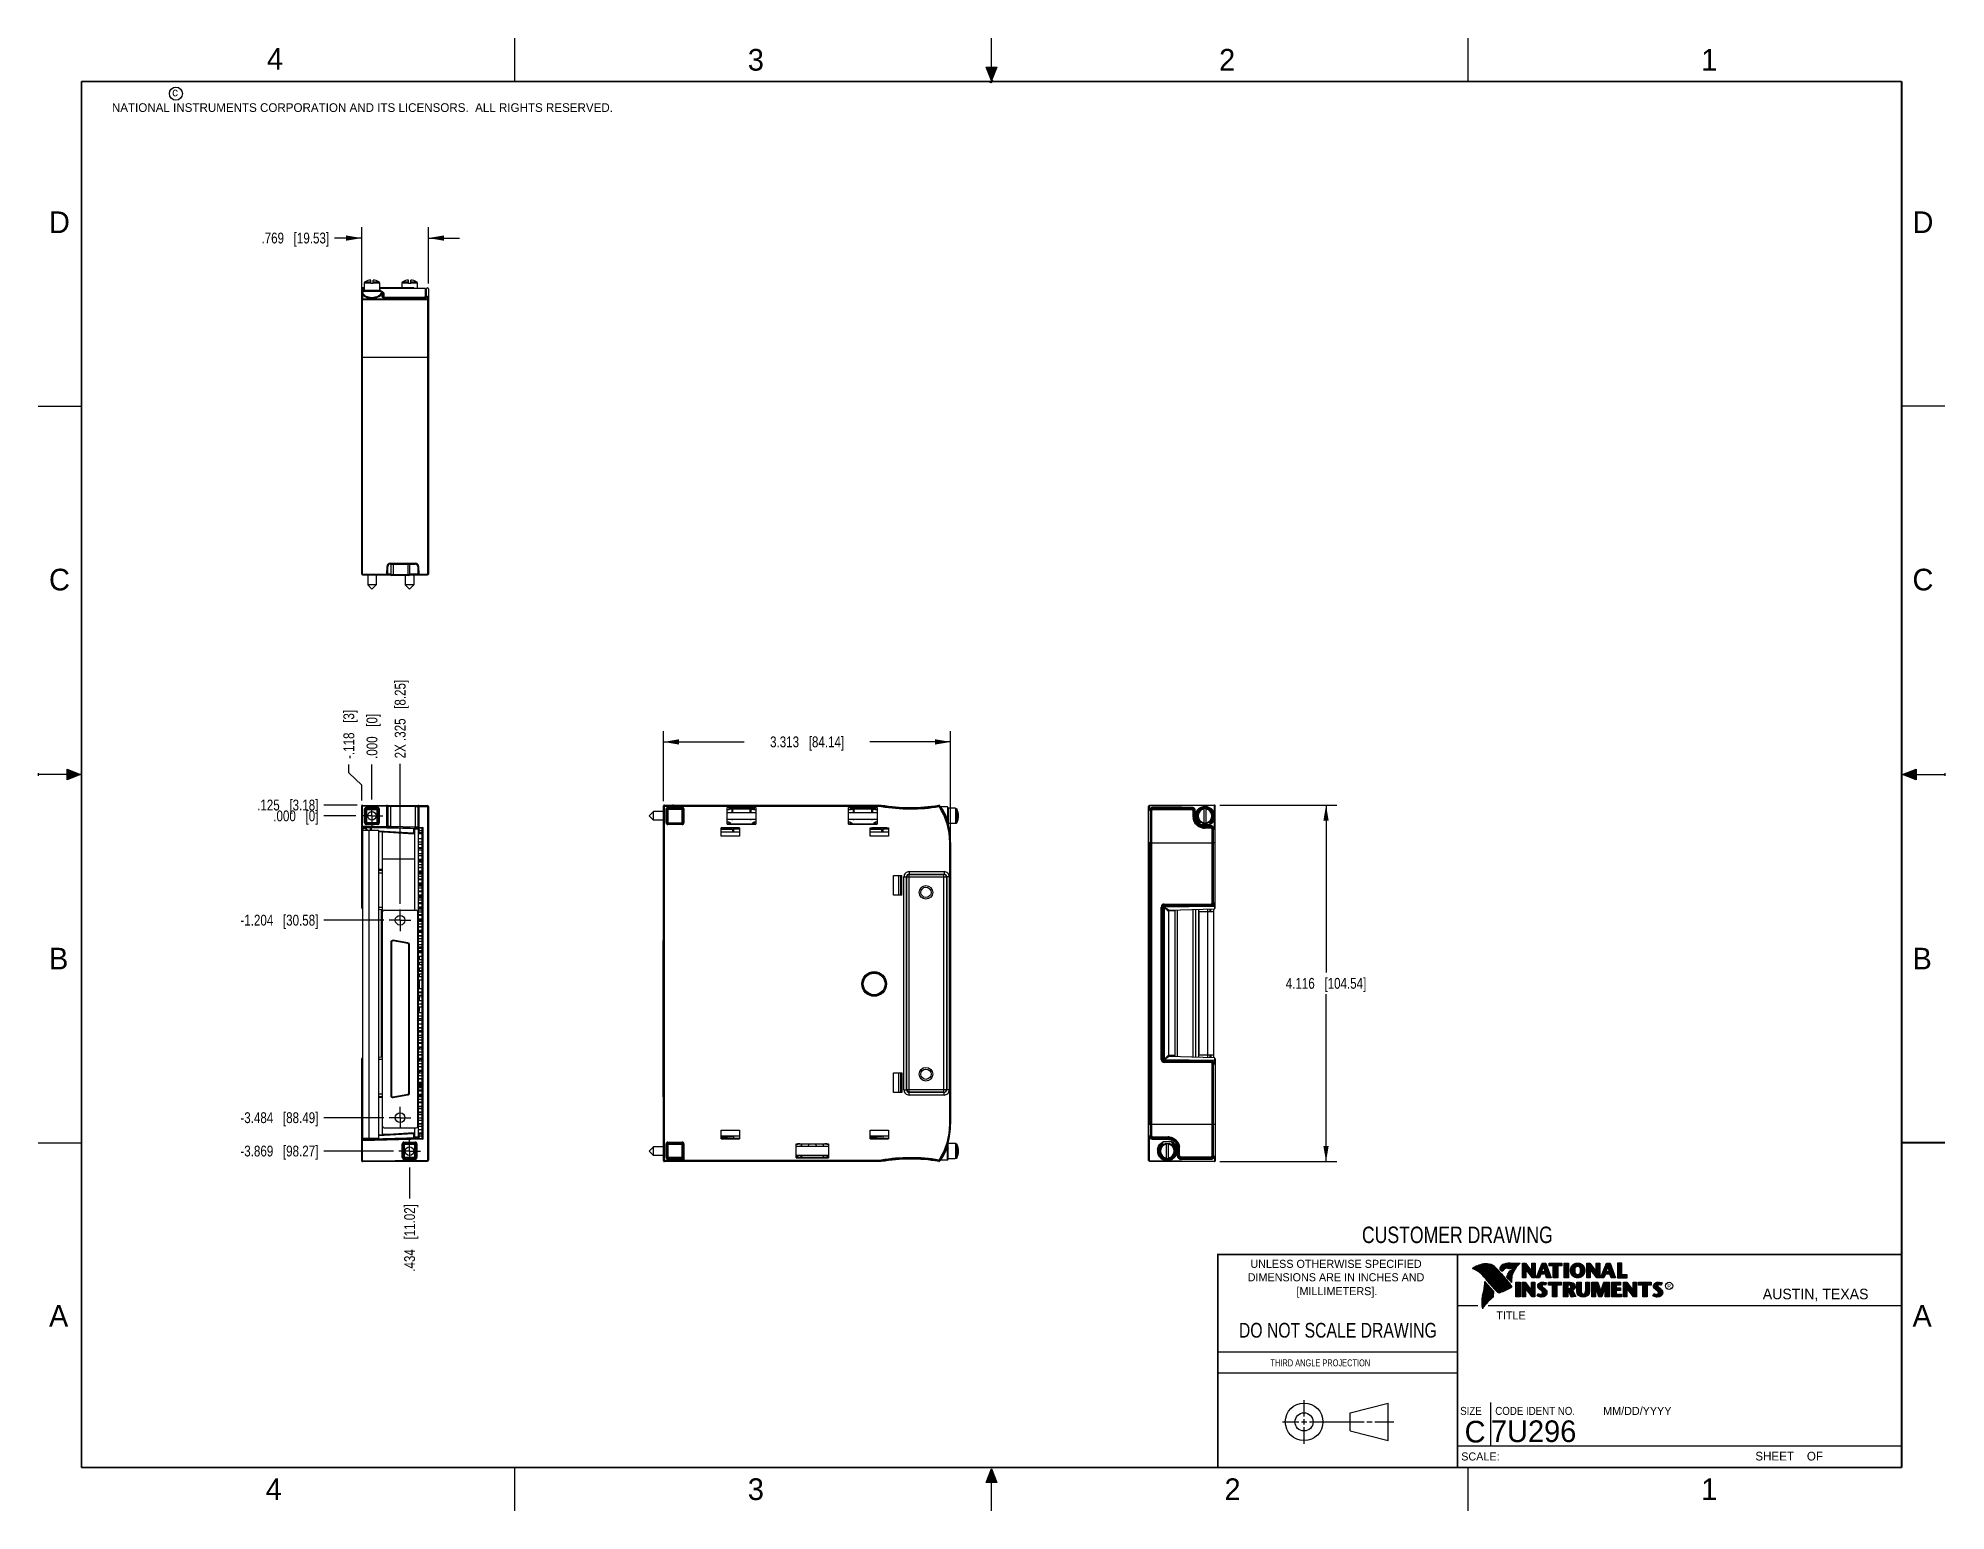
# Model space of a CAD drawing. Header units: inches. Extents: x 0 to 22, y 0 to 17.
import ezdxf

# ---------------------------------------------------------------- set-up
doc = ezdxf.new("R2010")
doc.units = ezdxf.units.IN
doc.header["$LTSCALE"] = 1.21
doc.header["$MEASUREMENT"] = 0
doc.linetypes.add('CENTER', pattern=[0.6, 0.375, -0.075, 0.075, -0.075])
doc.layers.get('0').update_dxf_attribs({"linetype": 'CONTINUOUS'})
doc.layers.add('02___PRT_ALL_AXES', color=7, linetype='CONTINUOUS')
doc.layers.add('DIMENSIONS', color=7, linetype='CONTINUOUS')
doc.styles.get("Standard").update_dxf_attribs({"font": 'txt', "width": 0.8})
doc.styles.add('TEXTSTYLE_2', font='txt')
doc.styles.add('TEXTSTYLE_3', font='txt', dxfattribs={"width": 0.9})
doc.dimstyles.new('DIMSTYLE_1', dxfattribs={"dimtxt": 0.125, "dimasz": 0.18, "dimexe": 0.18, "dimexo": 0.0625, "dimgap": 0.09, "dimtad": 0, "dimtih": 1, "dimtoh": 1, "dimdec": 3, "dimzin": 4, "dimdsep": 46, "dimtxsty": 'STANDARD', "dimblk": '_FILLED', "dimblk1": '_FILLED', "dimblk2": '_FILLED', "dimcen": 0.09, "dimadec": 0, "dimazin": 0, "dimtp": 0.01, "dimtm": 0.01, "dimtfac": 1, "dimtdec": 3, "dimtofl": 0, "dimtmove": 0, "dimatfit": 3, "dimldrblk": '_FILLED', "dimfxl": 1, "dimtolj": 1, "dimtzin": 4, "dimarcsym": 0})
doc.dimstyles.new('DIMSTYLE_2', dxfattribs={"dimtxt": 0.125, "dimasz": 0.18, "dimexe": 0.18, "dimexo": 0.0625, "dimgap": 0.09, "dimtad": 0, "dimtih": 1, "dimtoh": 1, "dimdec": 3, "dimzin": 4, "dimdsep": 46, "dimtxsty": 'STANDARD', "dimblk": '_FILLED', "dimblk1": '_FILLED', "dimblk2": '_FILLED', "dimcen": 0.09, "dimadec": 0, "dimazin": 0, "dimtp": 0.01, "dimtm": 0.01, "dimtfac": 1, "dimtdec": 3, "dimtofl": 0, "dimtmove": 0, "dimatfit": 3, "dimldrblk": '_FILLED', "dimfxl": 1, "dimtolj": 1, "dimtzin": 4, "dimarcsym": 0})

msp = doc.modelspace()

# ---------------------------------------------------------------- texts
at = {"color": 2, "linetype": 'CONTINUOUS', "line_spacing_factor": 0.9}
for s, insert, char_height, width, attachment_point, style in [('4', (2.64, 16.8869), 0.25, 0.25, 1, 'TEXTSTYLE_2'), ('3', (8.1875, 16.875), 0.25, 0.25, 1, 'TEXTSTYLE_2'), ('2', (13.625, 16.875), 0.25, 0.25, 1, 'TEXTSTYLE_2'), ('1', (19.1875, 16.875), 0.25, 0.25, 1, 'TEXTSTYLE_2'), ('c', (1.5463, 16.428), 0.1, 0.1, 1, 'TEXTSTYLE_2'), ('NATIONAL INSTRUMENTS CORPORATION AND ITS LICENSORS.  ALL RIGHTS RESERVED.', (0.851, 16.2482), 0.1, 7.3, 1, 'TEXTSTYLE_2'), ('D', (0.125, 15), 0.25, 0.25, 1, 'TEXTSTYLE_2'), ('D', (21.625, 15), 0.25, 0.25, 1, 'TEXTSTYLE_2'), ('C', (0.125, 10.875), 0.25, 0.25, 1, 'TEXTSTYLE_2'), ('C', (21.625, 10.875), 0.25, 0.25, 1, 'TEXTSTYLE_2'), ('B', (0.125, 6.5), 0.25, 0.25, 1, 'TEXTSTYLE_2'), ('B', (21.625, 6.5), 0.25, 0.25, 1, 'TEXTSTYLE_2'), ('UNLESS OTHERWISE SPECIFIED', (14.9742, 2.8979), 0.093, 2.418, 2, 'TEXTSTYLE_2'), ('DIMENSIONS ARE IN INCHES AND', (14.9742, 2.7431), 0.093, 2.604, 2, 'TEXTSTYLE_2'), ('[MILLIMETERS].', (14.9844, 2.5829), 0.093, 1.302, 2, 'TEXTSTYLE_2'), ('R', (18.7972, 2.6166), 0.0418, 0.041753, 1, 'TEXTSTYLE_2'), ('AUSTIN, TEXAS', (19.898, 2.5642), 0.121576, 1.580488, 1, 'TEXTSTYLE_2'), ('A', (0.125, 2.375), 0.25, 0.25, 1, 'TEXTSTYLE_2'), ('TITLE', (16.8235, 2.303), 0.093, 0.465, 1, 'TEXTSTYLE_2'), ('A', (21.625, 2.375), 0.25, 0.25, 1, 'TEXTSTYLE_2'), ('SIZE', (16.407, 1.2002), 0.093, 0.3348, 1, 'TEXTSTYLE_3'), ('CODE IDENT NO.', (16.8114, 1.2002), 0.093, 1.1718, 1, 'TEXTSTYLE_3'), ('MM/DD/YYYY', (18.0565, 1.2002), 0.093, 0.93, 1, 'TEXTSTYLE_2'), ('SCALE:', (16.4187, 0.6745), 0.093, 0.558, 1, 'TEXTSTYLE_2'), ('SHEET    OF', (19.8121, 0.6815), 0.1, 1.1, 1, 'TEXTSTYLE_2'), ('4', (2.625, 0.375), 0.25, 0.25, 1, 'TEXTSTYLE_2'), ('3', (8.1875, 0.375), 0.25, 0.25, 1, 'TEXTSTYLE_2'), ('2', (13.6875, 0.375), 0.25, 0.25, 1, 'TEXTSTYLE_2'), ('1', (19.1875, 0.375), 0.25, 0.25, 1, 'TEXTSTYLE_2')]:
    msp.add_mtext(s, dxfattribs=dict(at, insert=insert, char_height=char_height, width=width, attachment_point=attachment_point, style=style))
at = {"color": 7, "linetype": 'CONTINUOUS', "attachment_point": 2, "line_spacing_factor": 0.9}
for s, insert, char_height, width in [('CUSTOMER DRAWING', (16.3742, 3.2811), 0.19, 2.432), ('DO NOT SCALE DRAWING', (14.9953, 2.1698), 0.17, 2.72)]:
    msp.add_mtext(s, dxfattribs=dict(at, insert=insert, char_height=char_height, width=width))
at = {"color": 2, "linetype": 'CONTINUOUS', "insert": (14.2178, 1.7486), "char_height": 0.08, "width": 1.408, "attachment_point": 1, "line_spacing_factor": 0.9}
msp.add_mtext('THIRD ANGLE PROJECTION', dxfattribs=at)
at = {"color": 7, "linetype": 'CONTINUOUS', "char_height": 0.25, "line_spacing_factor": 0.9, "style": 'TEXTSTYLE_2'}
for s, insert, width, attachment_point in [('C', (16.5785, 1.0393), 0.25, 2), ('7U296', (16.7614, 1.0441), 1.25, 1)]:
    msp.add_mtext(s, dxfattribs=dict(at, insert=insert, width=width, attachment_point=attachment_point))

# ---------------------------------------------------------------- blocks, each defined once
blk = doc.blocks.new('_FILLED')
at = {"color": 0, "linetype": 'BYBLOCK'}
blk.add_solid([(0, 0), (-1, 0.17), (-1, -0.17)], dxfattribs=at)
blk = doc.blocks.new('*D0')
at = {"layer": 'DIMENSIONS', "color": 2, "linetype": 'CONTINUOUS'}
for p, q in [((3.733, 14.043), (3.733, 14.817)), ((4.502, 14.169), (4.502, 14.817)), ((3.733, 14.692), (3.42, 14.692)), ((4.502, 14.692), (4.862, 14.692))]:
    blk.add_line(p, q, dxfattribs=at)
at = {"layer": 'DIMENSIONS', "color": 2, "linetype": 'CONTINUOUS', "xscale": 0.18, "yscale": 0.18, "zscale": 0.18}
blk.add_blockref('_FILLED', (3.733, 14.692), dxfattribs=at)
at = {"layer": 'DIMENSIONS', "color": 2, "linetype": 'CONTINUOUS', "xscale": 0.18, "yscale": 0.18, "zscale": 0.18, "rotation": 180}
blk.add_blockref('_FILLED', (4.502, 14.692), dxfattribs=at)
at = {"layer": 'DIMENSIONS', "color": 2, "linetype": 'CONTINUOUS', "insert": (3.357, 14.755), "char_height": 0.125, "width": 1.225, "attachment_point": 3, "line_spacing_factor": 0.9}
blk.add_mtext('.769{\\Ftxt.shx;\\W1.000000;\\H0.125000; }[19.53]', dxfattribs=at)
blk = doc.blocks.new('*D1')
at = {"layer": 'DIMENSIONS', "color": 2, "linetype": 'CONTINUOUS'}
for p, q in [((7.215, 8.193), (7.215, 9.001)), ((7.215, 8.876), (8.147, 8.876)), ((10.528, 8.876), (9.597, 8.876)), ((10.528, 7.777), (10.528, 9.001))]:
    blk.add_line(p, q, dxfattribs=at)
at = {"layer": 'DIMENSIONS', "color": 2, "linetype": 'CONTINUOUS', "xscale": 0.18, "yscale": 0.18, "zscale": 0.18, "rotation": 180}
blk.add_blockref('_FILLED', (7.215, 8.876), dxfattribs=at)
at = {"layer": 'DIMENSIONS', "color": 2, "linetype": 'CONTINUOUS', "xscale": 0.18, "yscale": 0.18, "zscale": 0.18}
blk.add_blockref('_FILLED', (10.528, 8.876), dxfattribs=at)
at = {"layer": 'DIMENSIONS', "color": 2, "linetype": 'CONTINUOUS', "insert": (8.872, 8.939), "char_height": 0.125, "width": 1.325, "attachment_point": 2, "line_spacing_factor": 0.9}
blk.add_mtext('3.313{\\Ftxt.shx;\\W1.000000;\\H0.125000; }[84.14]', dxfattribs=at)
blk = doc.blocks.new('*D2')
at = {"layer": 'DIMENSIONS', "color": 2, "linetype": 'CONTINUOUS'}
for p, q in [((13.633, 8.147), (14.984, 8.147)), ((14.859, 8.147), (14.859, 6.215)), ((14.859, 4.032), (14.859, 5.965)), ((13.633, 4.032), (14.984, 4.032))]:
    blk.add_line(p, q, dxfattribs=at)
at = {"layer": 'DIMENSIONS', "color": 2, "linetype": 'CONTINUOUS', "xscale": 0.18, "yscale": 0.18, "zscale": 0.18}
for p, rotation in [((14.859, 8.147), 90), ((14.859, 4.032), 270)]:
    blk.add_blockref('_FILLED', p, dxfattribs=dict(at, rotation=rotation))
at = {"layer": 'DIMENSIONS', "color": 2, "linetype": 'CONTINUOUS', "insert": (14.859, 6.152), "char_height": 0.125, "width": 1.425, "attachment_point": 2, "line_spacing_factor": 0.9}
blk.add_mtext('4.116{\\Ftxt.shx;\\W1.000000;\\H0.125000; }[104.54]', dxfattribs=at)
blk = doc.blocks.new('*D3')
at = {"layer": 'DIMENSIONS', "color": 2, "linetype": 'CONTINUOUS'}
blk.add_line((3.681, 8.147), (3.296, 8.147), dxfattribs=at)
at = {"layer": 'DIMENSIONS', "color": 2, "linetype": 'CONTINUOUS', "insert": (3.233, 8.21), "char_height": 0.125, "width": 1.125, "attachment_point": 3, "line_spacing_factor": 0.9}
blk.add_mtext('.125{\\Ftxt.shx;\\W1.000000;\\H0.125000; }[3.18]', dxfattribs=at)
blk = doc.blocks.new('*D4')
at = {"layer": 'DIMENSIONS', "color": 2, "linetype": 'CONTINUOUS'}
blk.add_line((3.989, 6.818), (3.296, 6.818), dxfattribs=at)
at = {"layer": 'DIMENSIONS', "color": 2, "linetype": 'CONTINUOUS', "insert": (3.233, 6.881), "char_height": 0.125, "width": 1.425, "attachment_point": 3, "line_spacing_factor": 0.9}
blk.add_mtext('-1.204{\\Ftxt.shx;\\W1.000000;\\H0.125000; }[30.58]', dxfattribs=at)
blk = doc.blocks.new('*D5')
at = {"layer": 'DIMENSIONS', "color": 2, "linetype": 'CONTINUOUS'}
blk.add_line((3.989, 4.538), (3.296, 4.538), dxfattribs=at)
at = {"layer": 'DIMENSIONS', "color": 2, "linetype": 'CONTINUOUS', "insert": (3.233, 4.601), "char_height": 0.125, "width": 1.425, "attachment_point": 3, "line_spacing_factor": 0.9}
blk.add_mtext('-3.484{\\Ftxt.shx;\\W1.000000;\\H0.125000; }[88.49]', dxfattribs=at)
blk = doc.blocks.new('*D6')
at = {"layer": 'DIMENSIONS', "color": 2, "linetype": 'CONTINUOUS'}
blk.add_line((4.098, 4.153), (3.296, 4.153), dxfattribs=at)
at = {"layer": 'DIMENSIONS', "color": 2, "linetype": 'CONTINUOUS', "insert": (3.233, 4.216), "char_height": 0.125, "width": 1.425, "attachment_point": 3, "line_spacing_factor": 0.9}
blk.add_mtext('-3.869{\\Ftxt.shx;\\W1.000000;\\H0.125000; }[98.27]', dxfattribs=at)
blk = doc.blocks.new('*D7')
at = {"layer": 'DIMENSIONS', "color": 2, "linetype": 'CONTINUOUS'}
blk.add_line((3.664, 8.022), (3.296, 8.022), dxfattribs=at)
at = {"layer": 'DIMENSIONS', "color": 2, "linetype": 'CONTINUOUS', "insert": (3.233, 8.085), "char_height": 0.125, "width": 0.825, "attachment_point": 3, "line_spacing_factor": 0.9}
blk.add_mtext('.000{\\Ftxt.shx;\\W1.000000;\\H0.125000; }[0]', dxfattribs=at)
blk = doc.blocks.new('*D8')
at = {"layer": 'DIMENSIONS', "color": 2, "linetype": 'CONTINUOUS'}
for p, q in [((3.585, 8.52), (3.585, 8.617)), ((3.733, 8.378), (3.585, 8.52)), ((3.733, 8.2), (3.733, 8.378))]:
    blk.add_line(p, q, dxfattribs=at)
at = {"layer": 'DIMENSIONS', "color": 2, "linetype": 'CONTINUOUS', "insert": (3.522, 8.68), "char_height": 0.125, "width": 0.925, "attachment_point": 1, "rotation": 90, "line_spacing_factor": 0.9}
blk.add_mtext('-.118{\\Ftxt.shx;\\W1.000000;\\H0.125000; }[3]', dxfattribs=at)
blk = doc.blocks.new('*D9')
at = {"layer": 'DIMENSIONS', "color": 2, "linetype": 'CONTINUOUS'}
blk.add_line((4.176, 7.006), (4.176, 8.623), dxfattribs=at)
at = {"layer": 'DIMENSIONS', "color": 2, "linetype": 'CONTINUOUS', "insert": (4.114, 8.686), "char_height": 0.125, "width": 1.425, "attachment_point": 1, "rotation": 90, "line_spacing_factor": 0.9}
blk.add_mtext('2X .325{\\Ftxt.shx;\\W1.000000;\\H0.125000; }[8.25]', dxfattribs=at)
blk = doc.blocks.new('*D10')
at = {"layer": 'DIMENSIONS', "color": 2, "linetype": 'CONTINUOUS'}
blk.add_line((4.285, 3.965), (4.285, 3.604), dxfattribs=at)
at = {"layer": 'DIMENSIONS', "color": 2, "linetype": 'CONTINUOUS', "insert": (4.223, 3.541), "char_height": 0.125, "width": 1.225, "attachment_point": 3, "rotation": 90, "line_spacing_factor": 0.9}
blk.add_mtext('.434{\\Ftxt.shx;\\W1.000000;\\H0.125000; }[11.02]', dxfattribs=at)
blk = doc.blocks.new('*D11')
at = {"layer": 'DIMENSIONS', "color": 2, "linetype": 'CONTINUOUS'}
blk.add_line((3.851, 8.21), (3.851, 8.617), dxfattribs=at)
at = {"layer": 'DIMENSIONS', "color": 2, "linetype": 'CONTINUOUS', "insert": (3.789, 8.68), "char_height": 0.125, "width": 0.825, "attachment_point": 1, "rotation": 90, "line_spacing_factor": 0.9}
blk.add_mtext('.000{\\Ftxt.shx;\\W1.000000;\\H0.125000; }[0]', dxfattribs=at)

# ---------------------------------------------------------------- dimensions: what is measured, and where the dimension line sits
at = {"layer": 'DIMENSIONS', "color": 2, "linetype": 'CONTINUOUS'}
for base, p1, p2, angle, picture, middle in [((3.7334, 14.6921), (4.5024, 14.1691), (3.7334, 14.0431), 180, '*D0', (2.4949, 14.6921)), ((7.2154924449, 8.8761041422), (10.5279924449, 7.7765782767), (7.2154924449, 8.1933905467), 180, '*D1', (8.7217424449, 8.8761041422)), ((14.8594, 4.0317), (13.6327, 8.1474), (13.6327, 4.0317), 270, '*D2', (14.7094, 6.0896))]:
    dim = msp.add_linear_dim(base=base, p1=p1, p2=p2, angle=angle, dimstyle='DIMSTYLE_1', dxfattribs=at)
    dim.commit()
    dim.dimension.update_dxf_attribs({"geometry": picture, "text_midpoint": middle, "dimtype": 160})
for feature_location, offset, dtype, origin, text, picture, middle in [((4.1763, 7.0057), (0, 1.6176), 1, (3.8514, 8.1472), '2X <>', '*D9', (4.1763, 9.3982)), ((3.7334, 8.1999), (-0.1485, 0.4174), 0, (3.8514, 8.1472), '-<>', '*D8', (3.5849, 9.1423)), ((3.9887, 6.8181), (-0.6928, 0), 0, (3.7263, 8.0221), '-<>', '*D4', (2.2709, 6.8181)), ((3.9887, 4.5382), (-0.6928, 0), 0, (3.7263, 8.0221), '-<>', '*D5', (2.2709, 4.5382)), ((4.0978, 4.1531), (-0.8019, 0), 0, (3.7263, 8.0221), '-<>', '*D6', (2.2709, 4.1531))]:
    dim = msp.add_ordinate_dim(feature_location=feature_location, offset=offset, dtype=dtype, origin=origin, text=text, dimstyle='DIMSTYLE_2', dxfattribs=at)
    dim.commit()
    dim.dimension.update_dxf_attribs({"geometry": picture, "text_midpoint": middle})
for feature_location, offset, dtype, origin, picture, middle in [((3.8514083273, 8.2096782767), (0, 0.4076516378), 1, (3.8514083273, 8.1471782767), '*D11', (3.8514083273, 9.0923299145)), ((3.681, 8.1474), (-0.3851, 0), 0, (3.7263, 8.0221), '*D3', (2.4209, 8.1474)), ((3.6638083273, 8.0220782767), (-0.3679005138, 0), 0, (3.7263083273, 8.0220782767), '*D7', (2.5709078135, 8.0220782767)), ((4.2854, 3.9655), (0, -0.3615), 1, (3.8514, 8.0221), '*D10', (4.4198, 2.7054))]:
    dim = msp.add_ordinate_dim(feature_location=feature_location, offset=offset, dtype=dtype, origin=origin, dimstyle='DIMSTYLE_2', dxfattribs=at)
    dim.commit()
    dim.dimension.update_dxf_attribs({"geometry": picture, "text_midpoint": middle})

# ---------------------------------------------------------------- hatches: boundary and pattern name
at = {"linetype": 'CONTINUOUS'}
for points in [[(11, 16.51), (10.9375, 16.6663), (11.0625, 16.6663)], [(0.3337, 8.5625), (0.49, 8.5), (0.3337, 8.4375)], [(21.6663, 8.5625), (21.6663, 8.4375), (21.51, 8.5)], [(10.9375, 0.3287), (11, 0.485), (11.0625, 0.3287)]]:
    msp.add_hatch(color=2, dxfattribs=at).paths.add_polyline_path(points)

# ---------------------------------------------------------------- linework, layer by layer
at = {"color": 2, "linetype": 'CONTINUOUS'}
for p, q in [((5.5, 16.5), (5.5, 17)), ((11, 16.485), (11, 17)), ((16.5, 16.5), (16.5, 17)), ((11, 16.51), (10.9375, 16.6663)), ((10.9375, 16.6663), (11.0625, 16.6663)), ((11.015, 16.515), (10.985, 16.485)), ((10.985, 16.485), (11, 16.515)), ((11.0625, 16.6663), (11, 16.51)), ((11, 16.485), (11.015, 16.515)), ((0, 12.75), (0.5, 12.75)), ((22, 12.75), (21.5, 12.75)), ((0, 8.515), (0, 8.485)), ((0.49, 8.5), (0, 8.5)), ((0.3337, 8.4375), (0.3337, 8.5625)), ((0.3337, 8.5625), (0.49, 8.5)), ((0.49, 8.5), (0.3337, 8.4375)), ((21.51, 8.5), (21.6663, 8.5625)), ((21.51, 8.5), (22, 8.5)), ((21.6663, 8.4375), (21.51, 8.5)), ((21.6663, 8.5625), (21.6663, 8.4375)), ((22, 8.515), (22, 8.485)), ((0, 4.25), (0.5, 4.25)), ((16.375, 2.96), (21.5, 2.96)), ((16.5578, 2.796), (16.5578, 2.7989)), ((16.5646, 2.7936), (16.5646, 2.8033)), ((16.5714, 2.7909), (16.5714, 2.8075)), ((16.5782, 2.788), (16.5782, 2.8116)), ((16.5851, 2.7849), (16.5851, 2.8154)), ((16.5919, 2.7815), (16.5919, 2.819)), ((16.5987, 2.7778), (16.5987, 2.8221)), ((16.6055, 2.7738), (16.6055, 2.8249)), ((16.6124, 2.7696), (16.6124, 2.8276)), ((16.6192, 2.765), (16.6192, 2.8301)), ((16.626, 2.7601), (16.626, 2.8325)), ((16.6329, 2.7549), (16.6329, 2.8347)), ((16.6397, 2.7492), (16.6397, 2.8367)), ((16.6465, 2.7431), (16.6465, 2.8386)), ((16.6533, 2.7366), (16.6533, 2.8403)), ((16.6602, 2.7295), (16.6602, 2.8419)), ((16.667, 2.7221), (16.667, 2.8435)), ((16.6738, 2.7146), (16.6738, 2.8449)), ((16.6806, 2.707), (16.6806, 2.8459)), ((16.6875, 2.6995), (16.6875, 2.8467)), ((16.7939, 2.533), (16.6919, 2.6489)), ((16.6943, 2.6918), (16.6943, 2.8472)), ((16.7011, 2.6841), (16.7011, 2.8474)), ((16.708, 2.6764), (16.708, 2.8474)), ((16.7148, 2.6685), (16.7148, 2.847)), ((16.7216, 2.6607), (16.7216, 2.8465)), ((16.7284, 2.6527), (16.7284, 2.8456)), ((16.7353, 2.6447), (16.7353, 2.8445)), ((16.7421, 2.6366), (16.7421, 2.8431)), ((16.7489, 2.6285), (16.7489, 2.8417)), ((16.7557, 2.6204), (16.7557, 2.84)), ((16.7626, 2.6125), (16.7626, 2.8378)), ((16.7694, 2.6046), (16.7694, 2.8352)), ((16.7762, 2.5968), (16.7762, 2.8321)), ((16.7831, 2.5891), (16.7831, 2.8284)), ((16.7899, 2.5815), (16.7899, 2.8242)), ((16.7967, 2.5739), (16.7967, 2.8193)), ((16.8035, 2.5665), (16.8035, 2.8136)), ((16.8104, 2.5591), (16.8104, 2.807)), ((16.8172, 2.5519), (16.8172, 2.7996)), ((16.824, 2.5447), (16.824, 2.7924)), ((16.8308, 2.5375), (16.8308, 2.7853)), ((16.8377, 2.5314), (16.8377, 2.7781)), ((16.8445, 2.5262), (16.8445, 2.7709)), ((16.8513, 2.523), (16.8513, 2.7637)), ((16.8581, 2.5224), (16.8581, 2.7565)), ((16.8864, 2.7664), (16.8632, 2.7937)), ((16.865, 2.5241), (16.865, 2.7493)), ((16.8877, 2.7723), (16.8682, 2.7952)), ((16.8718, 2.791), (16.8718, 2.8085)), ((16.8718, 2.527), (16.8718, 2.7421)), ((16.8786, 2.783), (16.8786, 2.8206)), ((16.8786, 2.5298), (16.8786, 2.7348)), ((16.8855, 2.7749), (16.8855, 2.8281)), ((16.8855, 2.5327), (16.8855, 2.727)), ((16.8923, 2.7747), (16.8923, 2.8335)), ((16.8923, 2.5356), (16.8923, 2.7187)), ((16.8991, 2.7788), (16.8991, 2.8375)), ((16.8991, 2.5385), (16.8991, 2.7104)), ((16.9059, 2.7837), (16.9059, 2.8408)), ((16.9059, 2.5415), (16.9059, 2.7022)), ((16.9128, 2.7896), (16.9128, 2.8436)), ((16.9128, 2.5446), (16.9128, 2.6939)), ((16.9196, 2.7966), (16.9196, 2.8459)), ((16.9196, 2.5477), (16.9196, 2.6856)), ((16.9264, 2.8018), (16.9264, 2.8477)), ((16.9264, 2.5508), (16.9264, 2.6774)), ((16.9332, 2.8053), (16.9332, 2.849)), ((16.9332, 2.554), (16.9332, 2.6691)), ((16.9401, 2.8077), (16.9401, 2.8499)), ((16.9401, 2.5573), (16.9401, 2.6608)), ((16.9616, 2.6797), (16.9434, 2.7005)), ((16.9469, 2.8082), (16.9469, 2.8509)), ((16.9469, 2.5606), (16.9469, 2.6526)), ((16.9653, 2.6828), (16.9492, 2.7013)), ((16.9537, 2.8069), (16.9537, 2.8518)), ((16.9537, 2.696), (16.9537, 2.7109)), ((16.9537, 2.5639), (16.9537, 2.6443)), ((16.9606, 2.8048), (16.9606, 2.8525)), ((16.9606, 2.6882), (16.9606, 2.7266)), ((16.9674, 2.8034), (16.9674, 2.8531)), ((16.9674, 2.6802), (16.9674, 2.7444)), ((16.9742, 2.8027), (16.9742, 2.8536)), ((16.9742, 2.672), (16.9742, 2.7568)), ((16.981, 2.8023), (16.981, 2.854)), ((16.981, 2.664), (16.981, 2.7634)), ((16.9838, 2.8589), (17.0997, 2.8607)), ((16.9839, 2.8541), (17.087, 2.8557)), ((16.9879, 2.802), (16.9879, 2.8542)), ((16.9879, 2.6563), (16.9879, 2.7665)), ((16.999, 2.637), (16.9946, 2.6418)), ((16.9947, 2.8019), (16.9947, 2.8543)), ((16.9947, 2.6748), (16.9947, 2.7683)), ((17.0015, 2.8005), (17.0015, 2.8544)), ((17.0015, 2.7195), (17.0015, 2.7694)), ((17.0083, 2.7963), (17.0083, 2.8545)), ((17.0083, 2.7388), (17.0083, 2.7698)), ((17.0152, 2.755), (17.0152, 2.8546)), ((17.022, 2.7691), (17.022, 2.8547)), ((17.0288, 2.7817), (17.0288, 2.8548)), ((17.0357, 2.7931), (17.0357, 2.8549)), ((17.0425, 2.8035), (17.0425, 2.855)), ((17.0493, 2.8131), (17.0493, 2.8551)), ((17.0561, 2.822), (17.0561, 2.8552)), ((17.063, 2.8303), (17.063, 2.8553)), ((17.0698, 2.8381), (17.0698, 2.8554)), ((17.0766, 2.8454), (17.0766, 2.8555)), ((17.1243, 2.8592), (17.1609, 2.8592)), ((17.1243, 2.6915), (17.1243, 2.8592)), ((17.1637, 2.6915), (17.1243, 2.6915)), ((17.1291, 2.8543), (17.1585, 2.8543)), ((17.1291, 2.6963), (17.1291, 2.8543)), ((17.1589, 2.6963), (17.1291, 2.6963)), ((17.1381, 2.6963), (17.1381, 2.8543)), ((17.1447, 2.6963), (17.1447, 2.8543)), ((17.1514, 2.6963), (17.1514, 2.8543)), ((17.1589, 2.8042), (17.1581, 2.8543)), ((17.1585, 2.8543), (17.2383, 2.7492)), ((17.2418, 2.6963), (17.1589, 2.8042)), ((17.1589, 2.8042), (17.1589, 2.6963)), ((17.1609, 2.8592), (17.2334, 2.7636)), ((17.2395, 2.6915), (17.1637, 2.7899)), ((17.1637, 2.7899), (17.1637, 2.6915)), ((17.1648, 2.7965), (17.1648, 2.8461)), ((17.1714, 2.7879), (17.1714, 2.8373)), ((17.1781, 2.7792), (17.1781, 2.8285)), ((17.1848, 2.7705), (17.1848, 2.8197)), ((17.1915, 2.7618), (17.1915, 2.8109)), ((17.1981, 2.7531), (17.1981, 2.8021)), ((17.2048, 2.7445), (17.2048, 2.7933)), ((17.2115, 2.7358), (17.2115, 2.7845)), ((17.2182, 2.7271), (17.2182, 2.7757)), ((17.2248, 2.7184), (17.2248, 2.7669)), ((17.2315, 2.7098), (17.2315, 2.7581)), ((17.2334, 2.8592), (17.2732, 2.8592)), ((17.2334, 2.7636), (17.2334, 2.8592)), ((17.2382, 2.7011), (17.2383, 2.7492)), ((17.2383, 2.8543), (17.2684, 2.8543)), ((17.2383, 2.7492), (17.2383, 2.8543)), ((17.2732, 2.6915), (17.2395, 2.6915)), ((17.2684, 2.6963), (17.2418, 2.6963)), ((17.2449, 2.6963), (17.2449, 2.8543)), ((17.2515, 2.6963), (17.2515, 2.8543)), ((17.2582, 2.6963), (17.2582, 2.8543)), ((17.2649, 2.6963), (17.2649, 2.8543)), ((17.2684, 2.8543), (17.2684, 2.6963)), ((17.2732, 2.8592), (17.2732, 2.6915)), ((17.2831, 2.6915), (17.3516, 2.8591)), ((17.3228, 2.6915), (17.2831, 2.6915)), ((17.2903, 2.6964), (17.3548, 2.8542)), ((17.3195, 2.6964), (17.2903, 2.6964)), ((17.2983, 2.6964), (17.2983, 2.7158)), ((17.3049, 2.6964), (17.3049, 2.7322)), ((17.3116, 2.6964), (17.3116, 2.7485)), ((17.3183, 2.6964), (17.3183, 2.7648)), ((17.3356, 2.7364), (17.3195, 2.6964)), ((17.3388, 2.7316), (17.3228, 2.6915)), ((17.325, 2.7101), (17.325, 2.7812)), ((17.3316, 2.7267), (17.3316, 2.7975)), ((17.394, 2.7364), (17.3356, 2.7364)), ((17.3383, 2.7364), (17.3383, 2.8138)), ((17.3905, 2.7316), (17.3388, 2.7316)), ((17.3409, 2.7533), (17.3624, 2.8228)), ((17.389, 2.7533), (17.3409, 2.7533)), ((17.345, 2.7666), (17.345, 2.8302)), ((17.345, 2.7364), (17.345, 2.7533)), ((17.3475, 2.7581), (17.3659, 2.8179)), ((17.3827, 2.7581), (17.3475, 2.7581)), ((17.3516, 2.8591), (17.3938, 2.8591)), ((17.3517, 2.7882), (17.3517, 2.8465)), ((17.3517, 2.7364), (17.3517, 2.7533)), ((17.3548, 2.8542), (17.3905, 2.8542)), ((17.3583, 2.8098), (17.3583, 2.8542)), ((17.3583, 2.7364), (17.3583, 2.7533)), ((17.3624, 2.8228), (17.3701, 2.8228)), ((17.365, 2.8228), (17.365, 2.8542)), ((17.365, 2.7364), (17.365, 2.7533)), ((17.3659, 2.8179), (17.3664, 2.8179)), ((17.3664, 2.8179), (17.3827, 2.7581)), ((17.3701, 2.8228), (17.389, 2.7533)), ((17.3717, 2.817), (17.3717, 2.8542)), ((17.3717, 2.7364), (17.3717, 2.7533)), ((17.3784, 2.7925), (17.3784, 2.8542)), ((17.3784, 2.7364), (17.3784, 2.7533)), ((17.385, 2.7679), (17.385, 2.8542)), ((17.385, 2.7364), (17.385, 2.7533)), ((17.3905, 2.8542), (17.4504, 2.6964)), ((17.4039, 2.6915), (17.3905, 2.7316)), ((17.3917, 2.7364), (17.3917, 2.851)), ((17.3938, 2.8591), (17.4574, 2.6915)), ((17.4074, 2.6964), (17.394, 2.7364)), ((17.3984, 2.7232), (17.3984, 2.8334)), ((17.4574, 2.6915), (17.4039, 2.6915)), ((17.4051, 2.7034), (17.4051, 2.8158)), ((17.4504, 2.6964), (17.4074, 2.6964)), ((17.4118, 2.6964), (17.4118, 2.7982)), ((17.4184, 2.6964), (17.4184, 2.7806)), ((17.4251, 2.6964), (17.4251, 2.763)), ((17.4318, 2.6964), (17.4318, 2.7455)), ((17.4327, 2.8591), (17.5802, 2.8591)), ((17.4327, 2.8278), (17.4327, 2.8591)), ((17.481, 2.8278), (17.4327, 2.8278)), ((17.4375, 2.8542), (17.5753, 2.8542)), ((17.4375, 2.8327), (17.4375, 2.8542)), ((17.4859, 2.8327), (17.4375, 2.8327)), ((17.4385, 2.6964), (17.4385, 2.7279)), ((17.4451, 2.8327), (17.4451, 2.8542)), ((17.4451, 2.6964), (17.4451, 2.7103)), ((17.4518, 2.8327), (17.4518, 2.8542)), ((17.4585, 2.8327), (17.4585, 2.8542)), ((17.4652, 2.8327), (17.4652, 2.8542)), ((17.4718, 2.8327), (17.4718, 2.8542)), ((17.4785, 2.8327), (17.4785, 2.8542)), ((17.481, 2.6915), (17.481, 2.8278)), ((17.5318, 2.6915), (17.481, 2.6915)), ((17.4859, 2.8327), (17.4852, 2.8542)), ((17.4859, 2.6964), (17.4859, 2.8327)), ((17.5269, 2.6964), (17.4859, 2.6964)), ((17.4919, 2.6964), (17.4919, 2.8542)), ((17.4985, 2.6964), (17.4985, 2.8542)), ((17.5052, 2.6964), (17.5052, 2.8542)), ((17.5119, 2.6964), (17.5119, 2.8542)), ((17.5186, 2.6964), (17.5186, 2.8542)), ((17.5269, 2.8327), (17.5252, 2.8542)), ((17.5753, 2.8327), (17.5269, 2.8327)), ((17.5269, 2.8327), (17.5269, 2.6964)), ((17.5802, 2.8278), (17.5318, 2.8278)), ((17.5318, 2.8278), (17.5318, 2.6915)), ((17.5319, 2.8327), (17.5319, 2.8542)), ((17.5386, 2.8327), (17.5386, 2.8542)), ((17.5453, 2.8327), (17.5453, 2.8542)), ((17.5519, 2.8327), (17.5519, 2.8542)), ((17.5586, 2.8327), (17.5586, 2.8542)), ((17.5653, 2.8327), (17.5653, 2.8542)), ((17.572, 2.8327), (17.572, 2.8542)), ((17.5753, 2.8542), (17.5753, 2.8327)), ((17.5802, 2.8591), (17.5802, 2.8278)), ((17.6059, 2.8591), (17.6565, 2.8591)), ((17.6059, 2.6915), (17.6059, 2.8591)), ((17.6565, 2.6915), (17.6059, 2.6915)), ((17.6108, 2.8542), (17.6516, 2.8542)), ((17.6108, 2.6964), (17.6108, 2.8542)), ((17.6516, 2.6964), (17.6108, 2.6964)), ((17.6187, 2.6964), (17.6187, 2.8542)), ((17.6254, 2.6964), (17.6254, 2.8542)), ((17.632, 2.6964), (17.632, 2.8542)), ((17.6387, 2.6964), (17.6387, 2.8542)), ((17.6454, 2.6964), (17.6454, 2.8542)), ((17.6516, 2.8542), (17.6516, 2.6964)), ((17.6565, 2.8591), (17.6565, 2.6915)), ((17.6849, 2.7803), (17.6851, 2.7836)), ((17.6849, 2.7769), (17.6849, 2.7803)), ((17.6849, 2.7735), (17.6849, 2.7769)), ((17.6851, 2.7701), (17.6849, 2.7735)), ((17.6851, 2.7836), (17.6853, 2.7869)), ((17.6854, 2.7668), (17.6851, 2.7701)), ((17.6853, 2.7869), (17.6857, 2.7901)), ((17.6859, 2.7634), (17.6854, 2.7668)), ((17.6857, 2.7901), (17.6862, 2.7933)), ((17.6864, 2.76), (17.6859, 2.7634)), ((17.6862, 2.7933), (17.6868, 2.7964)), ((17.687, 2.7567), (17.6864, 2.76)), ((17.6868, 2.7964), (17.6876, 2.7995)), ((17.6878, 2.7535), (17.687, 2.7567)), ((17.6876, 2.7995), (17.6884, 2.8024)), ((17.6886, 2.7503), (17.6878, 2.7535)), ((17.6884, 2.8024), (17.6893, 2.8053)), ((17.6895, 2.7471), (17.6886, 2.7503)), ((17.6893, 2.8053), (17.6904, 2.8081)), ((17.6905, 2.7441), (17.6895, 2.7471)), ((17.6904, 2.8081), (17.6915, 2.8108)), ((17.6905, 2.7441), (17.6904, 2.8081)), ((17.6917, 2.7411), (17.6905, 2.7441)), ((17.6915, 2.8108), (17.6928, 2.8135)), ((17.6929, 2.7383), (17.6917, 2.7411)), ((17.6928, 2.8135), (17.6942, 2.8161)), ((17.6942, 2.7355), (17.6929, 2.7383)), ((17.6942, 2.8161), (17.6957, 2.8186)), ((17.6956, 2.7327), (17.6942, 2.7355)), ((17.6971, 2.7301), (17.6956, 2.7327)), ((17.6957, 2.8186), (17.6973, 2.8211)), ((17.6971, 2.7301), (17.6973, 2.8211)), ((17.6987, 2.7275), (17.6971, 2.7301)), ((17.6973, 2.8211), (17.699, 2.8236)), ((17.7003, 2.725), (17.6987, 2.7275)), ((17.699, 2.8236), (17.7008, 2.826)), ((17.7021, 2.7226), (17.7003, 2.725)), ((17.7008, 2.826), (17.7028, 2.8284)), ((17.704, 2.7203), (17.7021, 2.7226)), ((17.7028, 2.8284), (17.7048, 2.8307)), ((17.704, 2.7203), (17.7048, 2.8307)), ((17.706, 2.7181), (17.704, 2.7203)), ((17.7048, 2.8307), (17.707, 2.833)), ((17.708, 2.7159), (17.706, 2.7181)), ((17.707, 2.833), (17.7092, 2.8351)), ((17.7102, 2.7138), (17.708, 2.7159)), ((17.7092, 2.8351), (17.7114, 2.8372)), ((17.7102, 2.7138), (17.7114, 2.8372)), ((17.7124, 2.7119), (17.7102, 2.7138)), ((17.7114, 2.8372), (17.7138, 2.8392)), ((17.7147, 2.71), (17.7124, 2.7119)), ((17.7138, 2.8392), (17.7162, 2.841)), ((17.717, 2.7082), (17.7147, 2.71)), ((17.7162, 2.841), (17.7186, 2.8427)), ((17.717, 2.7082), (17.7186, 2.8427)), ((17.7195, 2.7066), (17.717, 2.7082)), ((17.7186, 2.8427), (17.721, 2.8444)), ((17.722, 2.705), (17.7195, 2.7066)), ((17.721, 2.8444), (17.7235, 2.8459)), ((17.7246, 2.7036), (17.722, 2.705)), ((17.7235, 2.8459), (17.7261, 2.8472)), ((17.7246, 2.7036), (17.7235, 2.8459)), ((17.7273, 2.7022), (17.7246, 2.7036)), ((17.7261, 2.8472), (17.7287, 2.8485)), ((17.7267, 2.7789), (17.7268, 2.7812)), ((17.7267, 2.7766), (17.7267, 2.7789)), ((17.7267, 2.7743), (17.7267, 2.7766)), ((17.7268, 2.772), (17.7267, 2.7743)), ((17.7268, 2.7812), (17.7269, 2.7835)), ((17.7269, 2.7696), (17.7268, 2.772)), ((17.7269, 2.7835), (17.727, 2.7857)), ((17.727, 2.7673), (17.7269, 2.7696)), ((17.727, 2.7857), (17.7272, 2.7879)), ((17.7272, 2.765), (17.727, 2.7673)), ((17.7272, 2.7879), (17.7274, 2.79)), ((17.7274, 2.7628), (17.7272, 2.765)), ((17.7301, 2.701), (17.7273, 2.7022)), ((17.7274, 2.79), (17.7276, 2.7921)), ((17.7277, 2.7606), (17.7274, 2.7628)), ((17.7276, 2.7921), (17.7279, 2.7941)), ((17.728, 2.7584), (17.7277, 2.7606)), ((17.7279, 2.7941), (17.7282, 2.7961)), ((17.7283, 2.7563), (17.728, 2.7584)), ((17.7282, 2.7961), (17.7286, 2.798)), ((17.7287, 2.7543), (17.7283, 2.7563)), ((17.7286, 2.798), (17.729, 2.7998)), ((17.7287, 2.8485), (17.7314, 2.8497)), ((17.7291, 2.7523), (17.7287, 2.7543)), ((17.729, 2.7998), (17.7294, 2.8016)), ((17.7295, 2.7503), (17.7291, 2.7523)), ((17.7294, 2.8016), (17.7299, 2.8034)), ((17.73, 2.7485), (17.7295, 2.7503)), ((17.7299, 2.8034), (17.7304, 2.8051)), ((17.7306, 2.7466), (17.73, 2.7485)), ((17.7301, 2.701), (17.7305, 2.7469)), ((17.733, 2.6999), (17.7301, 2.701)), ((17.7304, 2.8051), (17.7309, 2.8068)), ((17.7311, 2.7449), (17.7306, 2.7466)), ((17.7309, 2.8068), (17.7316, 2.8085)), ((17.731, 2.807), (17.7314, 2.8497)), ((17.7318, 2.7431), (17.7311, 2.7449)), ((17.7314, 2.8497), (17.7342, 2.8508)), ((17.7316, 2.8085), (17.7322, 2.8101)), ((17.7324, 2.7414), (17.7318, 2.7431)), ((17.7322, 2.8101), (17.7329, 2.8117)), ((17.7331, 2.7398), (17.7324, 2.7414)), ((17.7329, 2.8117), (17.7337, 2.8133)), ((17.736, 2.6989), (17.733, 2.6999)), ((17.7339, 2.7382), (17.7331, 2.7398)), ((17.7337, 2.8133), (17.7345, 2.8149)), ((17.7347, 2.7366), (17.7339, 2.7382)), ((17.7342, 2.8508), (17.737, 2.8517)), ((17.7345, 2.8149), (17.7354, 2.8164)), ((17.7355, 2.7351), (17.7347, 2.7366)), ((17.7354, 2.8164), (17.7364, 2.8178)), ((17.7365, 2.7337), (17.7355, 2.7351)), ((17.7391, 2.698), (17.736, 2.6989)), ((17.7364, 2.8178), (17.7374, 2.8192)), ((17.7374, 2.7323), (17.7365, 2.7337)), ((17.737, 2.8517), (17.7399, 2.8526)), ((17.7374, 2.8193), (17.737, 2.8517)), ((17.7374, 2.8192), (17.7384, 2.8206)), ((17.7385, 2.7309), (17.7374, 2.7323)), ((17.7384, 2.8206), (17.7395, 2.8218)), ((17.7388, 2.698), (17.7384, 2.7309)), ((17.7396, 2.7296), (17.7385, 2.7309)), ((17.7423, 2.6972), (17.7391, 2.698)), ((17.7395, 2.8218), (17.7407, 2.823)), ((17.7408, 2.7283), (17.7396, 2.7296)), ((17.7399, 2.8526), (17.7429, 2.8534)), ((17.7407, 2.823), (17.742, 2.8241)), ((17.742, 2.7272), (17.7408, 2.7283)), ((17.742, 2.8241), (17.7432, 2.8252)), ((17.7433, 2.7261), (17.742, 2.7272)), ((17.7456, 2.6966), (17.7423, 2.6972)), ((17.7429, 2.8534), (17.7459, 2.8541)), ((17.7432, 2.8252), (17.7446, 2.8261)), ((17.7446, 2.725), (17.7433, 2.7261)), ((17.7446, 2.8261), (17.746, 2.827)), ((17.746, 2.7241), (17.7446, 2.725)), ((17.7455, 2.8267), (17.7455, 2.854)), ((17.7455, 2.6966), (17.7455, 2.7244)), ((17.7489, 2.696), (17.7456, 2.6966)), ((17.7459, 2.8541), (17.749, 2.8546)), ((17.746, 2.827), (17.7474, 2.8278)), ((17.7475, 2.7232), (17.746, 2.7241)), ((17.7474, 2.8278), (17.7488, 2.8285)), ((17.749, 2.7224), (17.7475, 2.7232)), ((17.7488, 2.8285), (17.7503, 2.8291)), ((17.7523, 2.6956), (17.7489, 2.696)), ((17.749, 2.8546), (17.7522, 2.8551)), ((17.7506, 2.7217), (17.749, 2.7224)), ((17.7503, 2.8291), (17.7519, 2.8297)), ((17.7522, 2.7212), (17.7506, 2.7217)), ((17.7519, 2.8297), (17.7535, 2.8301)), ((17.7522, 2.8551), (17.7553, 2.8554)), ((17.7522, 2.8298), (17.7522, 2.8551)), ((17.7538, 2.7207), (17.7522, 2.7212)), ((17.7522, 2.6956), (17.7522, 2.7212)), ((17.7557, 2.6953), (17.7523, 2.6956)), ((17.7535, 2.8301), (17.7551, 2.8305)), ((17.7555, 2.7203), (17.7538, 2.7207)), ((17.7551, 2.8305), (17.7567, 2.8308)), ((17.7553, 2.8554), (17.7585, 2.8556)), ((17.7572, 2.72), (17.7555, 2.7203)), ((17.7591, 2.6952), (17.7557, 2.6953)), ((17.7567, 2.8308), (17.7584, 2.8311)), ((17.7589, 2.7198), (17.7572, 2.72)), ((17.7584, 2.8311), (17.7601, 2.8312)), ((17.7585, 2.8556), (17.7616, 2.8557)), ((17.7589, 2.8311), (17.7589, 2.8556)), ((17.7606, 2.7197), (17.7589, 2.7198)), ((17.7589, 2.6952), (17.7589, 2.7198)), ((17.7625, 2.6951), (17.7591, 2.6952)), ((17.7601, 2.8312), (17.7618, 2.8312)), ((17.7624, 2.7198), (17.7606, 2.7197)), ((17.7616, 2.8557), (17.7648, 2.8556)), ((17.7618, 2.8312), (17.7636, 2.8311)), ((17.7641, 2.7199), (17.7624, 2.7198)), ((17.7659, 2.6952), (17.7625, 2.6951)), ((17.7636, 2.8311), (17.7653, 2.831)), ((17.7658, 2.7201), (17.7641, 2.7199)), ((17.7648, 2.8556), (17.768, 2.8555)), ((17.7653, 2.831), (17.767, 2.8307)), ((17.7655, 2.6952), (17.7659, 2.7201)), ((17.7675, 2.7204), (17.7658, 2.7201)), ((17.7692, 2.6953), (17.7659, 2.6952)), ((17.767, 2.8307), (17.7686, 2.8304)), ((17.7692, 2.7208), (17.7675, 2.7204)), ((17.7676, 2.8306), (17.768, 2.8555)), ((17.768, 2.8555), (17.7711, 2.8552)), ((17.7686, 2.8304), (17.7703, 2.83)), ((17.7709, 2.7213), (17.7692, 2.7208)), ((17.7724, 2.6956), (17.7692, 2.6953)), ((17.7703, 2.83), (17.7719, 2.8295)), ((17.7725, 2.7218), (17.7709, 2.7213)), ((17.7711, 2.8552), (17.7742, 2.8548)), ((17.7719, 2.8295), (17.7734, 2.8289)), ((17.7722, 2.6956), (17.7725, 2.7218)), ((17.7756, 2.6961), (17.7724, 2.6956)), ((17.7741, 2.7224), (17.7725, 2.7218)), ((17.7734, 2.8289), (17.775, 2.8283)), ((17.7739, 2.8287), (17.7742, 2.8548)), ((17.7756, 2.7231), (17.7741, 2.7224)), ((17.7742, 2.8548), (17.7773, 2.8542)), ((17.775, 2.8283), (17.7764, 2.8276)), ((17.7771, 2.7238), (17.7756, 2.7231)), ((17.7788, 2.6966), (17.7756, 2.6961)), ((17.7764, 2.8276), (17.7778, 2.8268)), ((17.7785, 2.7246), (17.7771, 2.7238)), ((17.7773, 2.8542), (17.7804, 2.8536)), ((17.7778, 2.8268), (17.7792, 2.826)), ((17.7798, 2.7255), (17.7785, 2.7246)), ((17.7819, 2.6972), (17.7788, 2.6966)), ((17.7789, 2.6966), (17.7792, 2.7251)), ((17.7792, 2.826), (17.7805, 2.8251)), ((17.7811, 2.7265), (17.7798, 2.7255)), ((17.7801, 2.8254), (17.7804, 2.8536)), ((17.7804, 2.8536), (17.7834, 2.8528)), ((17.7805, 2.8251), (17.7817, 2.8242)), ((17.7824, 2.7276), (17.7811, 2.7265)), ((17.7817, 2.8242), (17.7829, 2.8232)), ((17.785, 2.698), (17.7819, 2.6972)), ((17.7835, 2.7287), (17.7824, 2.7276)), ((17.7829, 2.8232), (17.784, 2.8221)), ((17.7834, 2.8528), (17.7864, 2.8519)), ((17.7846, 2.7299), (17.7835, 2.7287)), ((17.784, 2.8221), (17.785, 2.821)), ((17.7857, 2.7312), (17.7846, 2.7299)), ((17.785, 2.821), (17.786, 2.8198)), ((17.788, 2.6989), (17.785, 2.698)), ((17.7867, 2.7326), (17.7857, 2.7312)), ((17.786, 2.8198), (17.7869, 2.8186)), ((17.7864, 2.8519), (17.7893, 2.8509)), ((17.7867, 2.8189), (17.7864, 2.8519)), ((17.7876, 2.734), (17.7867, 2.7326)), ((17.7869, 2.8186), (17.7878, 2.8173)), ((17.7884, 2.7354), (17.7876, 2.734)), ((17.788, 2.6989), (17.7876, 2.734)), ((17.7878, 2.8173), (17.7886, 2.816)), ((17.791, 2.7), (17.788, 2.6989)), ((17.7892, 2.7369), (17.7884, 2.7354)), ((17.7886, 2.816), (17.7894, 2.8146)), ((17.79, 2.7385), (17.7892, 2.7369)), ((17.7893, 2.8509), (17.7922, 2.8498)), ((17.7894, 2.8146), (17.7901, 2.8132)), ((17.7907, 2.7401), (17.79, 2.7385)), ((17.7901, 2.8132), (17.7908, 2.8116)), ((17.7914, 2.7417), (17.7907, 2.7401)), ((17.7908, 2.8116), (17.7914, 2.8101)), ((17.7939, 2.7012), (17.791, 2.7)), ((17.7914, 2.8101), (17.7921, 2.8084)), ((17.792, 2.7434), (17.7914, 2.7417)), ((17.7926, 2.7451), (17.792, 2.7434)), ((17.7921, 2.8084), (17.7927, 2.8067)), ((17.7922, 2.8498), (17.795, 2.8486)), ((17.7927, 2.8065), (17.7922, 2.8498)), ((17.7932, 2.7469), (17.7926, 2.7451)), ((17.7927, 2.8067), (17.7932, 2.8048)), ((17.7932, 2.8048), (17.7938, 2.8029)), ((17.7938, 2.7487), (17.7932, 2.7469)), ((17.7939, 2.7012), (17.7934, 2.7475)), ((17.7938, 2.8029), (17.7943, 2.801)), ((17.7943, 2.7506), (17.7938, 2.7487)), ((17.7968, 2.7025), (17.7939, 2.7012)), ((17.7943, 2.801), (17.7948, 2.799)), ((17.7947, 2.7525), (17.7943, 2.7506)), ((17.7952, 2.7545), (17.7947, 2.7525)), ((17.7948, 2.799), (17.7952, 2.7969)), ((17.795, 2.8486), (17.7977, 2.8472)), ((17.7952, 2.7969), (17.7956, 2.7947)), ((17.7956, 2.7565), (17.7952, 2.7545)), ((17.7956, 2.7947), (17.7959, 2.7925)), ((17.7959, 2.7586), (17.7956, 2.7565)), ((17.7959, 2.7925), (17.7962, 2.7903)), ((17.7962, 2.7608), (17.7959, 2.7586)), ((17.7962, 2.7903), (17.7964, 2.7881)), ((17.7965, 2.7629), (17.7962, 2.7608)), ((17.7964, 2.7881), (17.7966, 2.7858)), ((17.7967, 2.7652), (17.7965, 2.7629)), ((17.7966, 2.7858), (17.7968, 2.7835)), ((17.7968, 2.7674), (17.7967, 2.7652)), ((17.7968, 2.7835), (17.7969, 2.7812)), ((17.7969, 2.7697), (17.7968, 2.7674)), ((17.7995, 2.7039), (17.7968, 2.7025)), ((17.7969, 2.7812), (17.797, 2.7789)), ((17.797, 2.7719), (17.7969, 2.7697)), ((17.797, 2.7789), (17.797, 2.7765)), ((17.797, 2.7765), (17.797, 2.7742)), ((17.797, 2.7742), (17.797, 2.7719)), ((17.7977, 2.8472), (17.8004, 2.8458)), ((17.7995, 2.7039), (17.8004, 2.8458)), ((17.8023, 2.7054), (17.7995, 2.7039)), ((17.8004, 2.8458), (17.8031, 2.8443)), ((17.8049, 2.707), (17.8023, 2.7054)), ((17.8031, 2.8443), (17.8056, 2.8426)), ((17.8074, 2.7088), (17.8049, 2.707)), ((17.8056, 2.8426), (17.8081, 2.8409)), ((17.8074, 2.7088), (17.8081, 2.8409)), ((17.8098, 2.7106), (17.8074, 2.7088)), ((17.8081, 2.8409), (17.8105, 2.839)), ((17.8121, 2.7125), (17.8098, 2.7106)), ((17.8105, 2.839), (17.8128, 2.8371)), ((17.8143, 2.7145), (17.8121, 2.7125)), ((17.8128, 2.8371), (17.815, 2.8351)), ((17.8143, 2.7145), (17.8128, 2.8371)), ((17.8164, 2.7166), (17.8143, 2.7145)), ((17.815, 2.8351), (17.8171, 2.833)), ((17.8184, 2.7188), (17.8164, 2.7166)), ((17.8171, 2.833), (17.8192, 2.8308)), ((17.8203, 2.721), (17.8184, 2.7188)), ((17.8192, 2.8308), (17.8211, 2.8285)), ((17.8203, 2.721), (17.8211, 2.8285)), ((17.8221, 2.7234), (17.8203, 2.721)), ((17.8211, 2.8285), (17.823, 2.8262)), ((17.8239, 2.7258), (17.8221, 2.7234)), ((17.823, 2.8262), (17.8247, 2.8238)), ((17.8255, 2.7283), (17.8239, 2.7258)), ((17.8247, 2.8238), (17.8264, 2.8214)), ((17.8271, 2.7309), (17.8255, 2.7283)), ((17.8264, 2.8214), (17.8279, 2.8189)), ((17.8271, 2.7309), (17.8279, 2.8189)), ((17.8286, 2.7335), (17.8271, 2.7309)), ((17.8279, 2.8189), (17.8294, 2.8163)), ((17.83, 2.7362), (17.8286, 2.7335)), ((17.8294, 2.8163), (17.8307, 2.8137)), ((17.8313, 2.7389), (17.83, 2.7362)), ((17.8307, 2.8137), (17.8319, 2.811)), ((17.8325, 2.7417), (17.8313, 2.7389)), ((17.8319, 2.811), (17.8331, 2.8082)), ((17.8336, 2.7446), (17.8325, 2.7417)), ((17.8331, 2.8082), (17.8341, 2.8053)), ((17.8347, 2.7475), (17.8336, 2.7446)), ((17.8341, 2.8053), (17.835, 2.8024)), ((17.8347, 2.7475), (17.8341, 2.8053)), ((17.8356, 2.7505), (17.8347, 2.7475)), ((17.835, 2.8024), (17.8359, 2.7993)), ((17.8364, 2.7535), (17.8356, 2.7505)), ((17.8359, 2.7993), (17.8366, 2.7961)), ((17.837, 2.7566), (17.8364, 2.7535)), ((17.8366, 2.7961), (17.8373, 2.7929)), ((17.8376, 2.7598), (17.837, 2.7566)), ((17.8373, 2.7929), (17.8378, 2.7896)), ((17.8381, 2.763), (17.8376, 2.7598)), ((17.8378, 2.7896), (17.8382, 2.7863)), ((17.8385, 2.7663), (17.8381, 2.763)), ((17.8382, 2.7863), (17.8386, 2.783)), ((17.8387, 2.7696), (17.8385, 2.7663)), ((17.8386, 2.783), (17.8388, 2.7796)), ((17.8388, 2.7729), (17.8387, 2.7696)), ((17.8388, 2.7796), (17.8389, 2.7762)), ((17.8389, 2.7762), (17.8388, 2.7729)), ((17.8673, 2.8592), (17.9039, 2.8592)), ((17.8673, 2.6915), (17.8673, 2.8592)), ((17.9067, 2.6915), (17.8673, 2.6915)), ((17.8721, 2.8543), (17.9015, 2.8543)), ((17.8721, 2.6963), (17.8721, 2.8543)), ((17.9019, 2.6963), (17.8721, 2.6963)), ((17.879, 2.6963), (17.879, 2.8543)), ((17.8874, 2.6963), (17.8874, 2.8543)), ((17.8941, 2.6963), (17.8941, 2.8543)), ((17.8991, 2.8543), (17.9019, 2.8042)), ((17.9015, 2.8543), (17.9813, 2.7492)), ((17.9848, 2.6963), (17.9019, 2.8042)), ((17.9019, 2.8042), (17.9019, 2.6963)), ((17.9039, 2.8592), (17.9764, 2.7636)), ((17.9057, 2.7992), (17.9057, 2.8487)), ((17.9824, 2.6915), (17.9067, 2.7899)), ((17.9067, 2.7899), (17.9067, 2.6915)), ((17.9124, 2.7905), (17.9124, 2.8399)), ((17.9191, 2.7818), (17.9191, 2.8311)), ((17.9258, 2.7731), (17.9258, 2.8223)), ((17.9324, 2.7645), (17.9324, 2.8135)), ((17.9391, 2.7558), (17.9391, 2.8047)), ((17.9458, 2.7471), (17.9458, 2.7959)), ((17.9525, 2.7384), (17.9525, 2.7871)), ((17.9591, 2.7297), (17.9591, 2.7783)), ((17.9658, 2.7211), (17.9658, 2.7695)), ((17.9725, 2.7124), (17.9725, 2.7607)), ((17.9764, 2.8592), (18.0162, 2.8592)), ((17.9764, 2.7636), (17.9764, 2.8592)), ((17.9792, 2.7037), (17.9813, 2.7492)), ((17.9813, 2.8543), (18.0114, 2.8543)), ((17.9813, 2.7492), (17.9813, 2.8543)), ((18.0162, 2.6915), (17.9824, 2.6915)), ((18.0114, 2.6963), (17.9848, 2.6963)), ((17.9858, 2.695), (17.9858, 2.8543)), ((17.9925, 2.6963), (17.9925, 2.8543)), ((17.9992, 2.6963), (17.9992, 2.8543)), ((18.0059, 2.6963), (18.0059, 2.8543)), ((18.0114, 2.8543), (18.0114, 2.6963)), ((18.0162, 2.8592), (18.0162, 2.6915)), ((18.0262, 2.6915), (18.0946, 2.8591)), ((18.0658, 2.6915), (18.0262, 2.6915)), ((18.0334, 2.6964), (18.0979, 2.8542)), ((18.0625, 2.6964), (18.0334, 2.6964)), ((18.0392, 2.6964), (18.0392, 2.7107)), ((18.0459, 2.6964), (18.0459, 2.727)), ((18.0526, 2.6964), (18.0526, 2.7434)), ((18.0593, 2.6964), (18.0593, 2.7597)), ((18.0786, 2.7364), (18.0625, 2.6964)), ((18.0819, 2.7316), (18.0658, 2.6915)), ((18.0659, 2.7048), (18.0659, 2.776)), ((18.0726, 2.7214), (18.0726, 2.7924)), ((18.137, 2.7364), (18.0786, 2.7364)), ((18.0793, 2.7364), (18.0793, 2.8087)), ((18.1335, 2.7316), (18.0819, 2.7316)), ((18.084, 2.7533), (18.1054, 2.8228)), ((18.1321, 2.7533), (18.084, 2.7533)), ((18.086, 2.7364), (18.086, 2.825)), ((18.0905, 2.7581), (18.109, 2.8179)), ((18.1258, 2.7581), (18.0905, 2.7581)), ((18.0926, 2.7814), (18.0926, 2.8414)), ((18.0926, 2.7364), (18.0926, 2.7533)), ((18.0946, 2.8591), (18.1369, 2.8591)), ((18.0979, 2.8542), (18.1336, 2.8542)), ((18.0993, 2.803), (18.0993, 2.8542)), ((18.0993, 2.7364), (18.0993, 2.7533)), ((18.1054, 2.8228), (18.1132, 2.8228)), ((18.106, 2.8228), (18.106, 2.8542)), ((18.106, 2.7364), (18.106, 2.7533)), ((18.109, 2.8179), (18.1095, 2.8179)), ((18.1095, 2.8179), (18.1258, 2.7581)), ((18.1127, 2.8228), (18.1127, 2.8542)), ((18.1127, 2.7364), (18.1127, 2.7533)), ((18.1132, 2.8228), (18.1321, 2.7533)), ((18.1193, 2.8002), (18.1193, 2.8542)), ((18.1193, 2.7364), (18.1193, 2.7533)), ((18.126, 2.7756), (18.126, 2.8542)), ((18.126, 2.7364), (18.126, 2.7533)), ((18.1327, 2.7364), (18.1327, 2.8542)), ((18.147, 2.6915), (18.1335, 2.7316)), ((18.1336, 2.8542), (18.1935, 2.6964)), ((18.1369, 2.8591), (18.2005, 2.6915)), ((18.1505, 2.6964), (18.137, 2.7364)), ((18.1394, 2.7295), (18.1394, 2.8389)), ((18.146, 2.7096), (18.146, 2.8213)), ((18.2005, 2.6915), (18.147, 2.6915)), ((18.1935, 2.6964), (18.1505, 2.6964)), ((18.1527, 2.6964), (18.1527, 2.8038)), ((18.1594, 2.6964), (18.1594, 2.7862)), ((18.1661, 2.6964), (18.1661, 2.7686)), ((18.1727, 2.6964), (18.1727, 2.751)), ((18.1794, 2.6964), (18.1794, 2.7334)), ((18.1861, 2.6964), (18.1861, 2.7158)), ((18.272, 2.8591), (18.2214, 2.8591)), ((18.2214, 2.8591), (18.2214, 2.6915)), ((18.2214, 2.6915), (18.3332, 2.6915)), ((18.2671, 2.8542), (18.2262, 2.8542)), ((18.2262, 2.8542), (18.2262, 2.6964)), ((18.2262, 2.6964), (18.3284, 2.6964)), ((18.2328, 2.6964), (18.2328, 2.8542)), ((18.2395, 2.6964), (18.2395, 2.8542)), ((18.2462, 2.6964), (18.2462, 2.8542)), ((18.2529, 2.6964), (18.2529, 2.8542)), ((18.2595, 2.6964), (18.2595, 2.8542)), ((18.2662, 2.6964), (18.2662, 2.7179)), ((18.2671, 2.7179), (18.2671, 2.8542)), ((18.3284, 2.7179), (18.2671, 2.7179)), ((18.272, 2.7227), (18.272, 2.8591)), ((18.3332, 2.7227), (18.272, 2.7227)), ((18.2729, 2.6964), (18.2729, 2.7179)), ((18.2796, 2.6964), (18.2796, 2.7179)), ((18.2862, 2.6964), (18.2862, 2.7179)), ((18.2929, 2.6964), (18.2929, 2.7179)), ((18.2996, 2.6964), (18.2996, 2.7179)), ((18.3063, 2.6964), (18.3063, 2.7179)), ((18.3129, 2.6964), (18.3129, 2.7179)), ((18.3196, 2.6964), (18.3196, 2.7179)), ((18.3284, 2.6964), (18.3284, 2.7179)), ((18.3332, 2.6915), (18.3332, 2.7227)), ((18.6766, 2.6393), (18.695, 2.6413)), ((18.695, 2.6413), (18.7074, 2.6405)), ((16.667, 2.3482), (16.667, 2.477)), ((16.6738, 2.3584), (16.6738, 2.4982)), ((16.6806, 2.368), (16.6806, 2.52)), ((16.6875, 2.377), (16.6875, 2.5502)), ((16.6943, 2.3857), (16.6943, 2.603)), ((16.789, 2.5312), (16.6964, 2.6365)), ((16.7011, 2.3939), (16.7011, 2.6311)), ((16.708, 2.4018), (16.708, 2.6233)), ((16.7148, 2.4093), (16.7148, 2.6156)), ((16.7216, 2.4165), (16.7216, 2.6078)), ((16.7284, 2.4233), (16.7284, 2.6001)), ((16.7353, 2.4299), (16.7353, 2.5923)), ((16.7421, 2.4363), (16.7421, 2.5846)), ((16.7489, 2.4424), (16.7489, 2.5768)), ((16.7557, 2.4482), (16.7557, 2.569)), ((16.7626, 2.4538), (16.7626, 2.5613)), ((16.7694, 2.4592), (16.7694, 2.5535)), ((16.7762, 2.4644), (16.7762, 2.5458)), ((16.7831, 2.4694), (16.7831, 2.538)), ((16.788, 2.4729), (16.789, 2.5312)), ((16.7927, 2.4704), (16.7939, 2.533)), ((16.9606, 2.5673), (16.9606, 2.6361)), ((16.9674, 2.5708), (16.9674, 2.6278)), ((16.9742, 2.5743), (16.9742, 2.6195)), ((16.981, 2.5778), (16.981, 2.6113)), ((16.9879, 2.5814), (16.9879, 2.603)), ((16.9947, 2.5853), (16.9947, 2.5948)), ((17.0482, 2.6383), (17.0988, 2.6383)), ((17.0482, 2.4708), (17.0482, 2.6383)), ((17.0988, 2.4708), (17.0482, 2.4708)), ((17.0531, 2.6334), (17.0939, 2.6334)), ((17.0531, 2.4756), (17.0531, 2.6334)), ((17.0939, 2.4756), (17.0531, 2.4756)), ((17.0577, 2.4756), (17.0577, 2.6334)), ((17.0644, 2.4756), (17.0644, 2.6334)), ((17.071, 2.4756), (17.071, 2.6334)), ((17.0777, 2.4756), (17.0777, 2.6334)), ((17.0844, 2.4756), (17.0844, 2.6334)), ((17.0911, 2.4756), (17.0911, 2.6334)), ((17.0939, 2.6334), (17.0939, 2.4756)), ((17.0988, 2.6383), (17.0988, 2.4708)), ((17.1205, 2.6385), (17.1571, 2.6385)), ((17.1205, 2.4708), (17.1205, 2.6385)), ((17.1599, 2.4708), (17.1205, 2.4708)), ((17.1253, 2.6336), (17.1547, 2.6336)), ((17.1253, 2.4756), (17.1253, 2.6336)), ((17.1551, 2.4756), (17.1253, 2.4756)), ((17.1311, 2.4756), (17.1311, 2.6336)), ((17.1378, 2.4756), (17.1378, 2.6336)), ((17.1445, 2.4756), (17.1445, 2.6336)), ((17.1511, 2.4756), (17.1511, 2.6336)), ((17.1547, 2.6336), (17.2345, 2.5284)), ((17.238, 2.4756), (17.1551, 2.5834)), ((17.1551, 2.5834), (17.1551, 2.4756)), ((17.1571, 2.6385), (17.2296, 2.5429)), ((17.1578, 2.5799), (17.1578, 2.6295)), ((17.2356, 2.4708), (17.1599, 2.5692)), ((17.1599, 2.5692), (17.1599, 2.4708)), ((17.1645, 2.5712), (17.1645, 2.6207)), ((17.1712, 2.5625), (17.1712, 2.6119)), ((17.1778, 2.5539), (17.1778, 2.6031)), ((17.1845, 2.5452), (17.1845, 2.5943)), ((17.1912, 2.5365), (17.1912, 2.5855)), ((17.1979, 2.5278), (17.1979, 2.5767)), ((17.2045, 2.5192), (17.2045, 2.5679)), ((17.2112, 2.5105), (17.2112, 2.5591)), ((17.2179, 2.5018), (17.2179, 2.5503)), ((17.2246, 2.4931), (17.2246, 2.5415)), ((17.2296, 2.6385), (17.2694, 2.6385)), ((17.2296, 2.5429), (17.2296, 2.6385)), ((17.2312, 2.4844), (17.2312, 2.5327)), ((17.2345, 2.6336), (17.2646, 2.6336)), ((17.2345, 2.5284), (17.2345, 2.6336)), ((17.2694, 2.4708), (17.2356, 2.4708)), ((17.2379, 2.4756), (17.2379, 2.6336)), ((17.2646, 2.4756), (17.238, 2.4756)), ((17.2446, 2.4756), (17.2446, 2.6336)), ((17.2513, 2.4756), (17.2513, 2.6336)), ((17.2579, 2.4756), (17.2579, 2.6336)), ((17.2646, 2.6336), (17.2646, 2.4756)), ((17.2694, 2.6385), (17.2694, 2.4708)), ((17.2931, 2.483), (17.3081, 2.5106)), ((17.3026, 2.4766), (17.2931, 2.483)), ((17.2995, 2.4845), (17.3097, 2.5034)), ((17.3049, 2.4809), (17.2995, 2.4845)), ((17.3009, 2.5961), (17.3037, 2.6105)), ((17.302, 2.5852), (17.3009, 2.5961)), ((17.3058, 2.5754), (17.302, 2.5852)), ((17.3118, 2.4729), (17.3026, 2.4766)), ((17.3037, 2.6105), (17.3127, 2.6238)), ((17.3047, 2.481), (17.3047, 2.4941)), ((17.3132, 2.4775), (17.3049, 2.4809)), ((17.3058, 2.5959), (17.3083, 2.6086)), ((17.3068, 2.5863), (17.3058, 2.5959)), ((17.3109, 2.5679), (17.3058, 2.5754)), ((17.3101, 2.5777), (17.3068, 2.5863)), ((17.3081, 2.5106), (17.3144, 2.506)), ((17.3083, 2.6086), (17.3162, 2.6204)), ((17.3097, 2.5034), (17.3119, 2.5018)), ((17.3147, 2.571), (17.3101, 2.5777)), ((17.3153, 2.5636), (17.3109, 2.5679)), ((17.3113, 2.5744), (17.3113, 2.6131)), ((17.3113, 2.478), (17.3119, 2.5018)), ((17.3254, 2.47), (17.3118, 2.4729)), ((17.3119, 2.5018), (17.3189, 2.4983)), ((17.3127, 2.6238), (17.3245, 2.6324)), ((17.3262, 2.4748), (17.3132, 2.4775)), ((17.3144, 2.506), (17.3207, 2.5028)), ((17.3243, 2.5614), (17.3147, 2.571)), ((17.321, 2.5578), (17.3153, 2.5636)), ((17.3162, 2.6204), (17.3269, 2.6281)), ((17.318, 2.5677), (17.318, 2.6217)), ((17.318, 2.4765), (17.318, 2.4986)), ((17.3189, 2.4983), (17.328, 2.4952)), ((17.3207, 2.5028), (17.3291, 2.5)), ((17.3441, 2.5385), (17.321, 2.5578)), ((17.3474, 2.5421), (17.3243, 2.5614)), ((17.3245, 2.6324), (17.3412, 2.639)), ((17.3247, 2.561), (17.3247, 2.6265)), ((17.3247, 2.475), (17.3247, 2.4963)), ((17.3369, 2.4683), (17.3254, 2.47)), ((17.3373, 2.4731), (17.3262, 2.4748)), ((17.3269, 2.6281), (17.3424, 2.6343)), ((17.328, 2.4952), (17.3365, 2.4942)), ((17.3291, 2.5), (17.3366, 2.4991)), ((17.3314, 2.5555), (17.3314, 2.6299)), ((17.3314, 2.474), (17.3314, 2.4948)), ((17.3365, 2.4942), (17.3446, 2.4949)), ((17.3366, 2.4991), (17.3435, 2.4997)), ((17.3452, 2.468), (17.3369, 2.4683)), ((17.345, 2.4729), (17.3373, 2.4731)), ((17.338, 2.5499), (17.338, 2.6326)), ((17.338, 2.473), (17.338, 2.494)), ((17.3412, 2.639), (17.3596, 2.641)), ((17.3424, 2.6343), (17.3597, 2.6362)), ((17.3435, 2.4997), (17.3487, 2.5017)), ((17.3516, 2.5311), (17.3441, 2.5385)), ((17.3446, 2.4949), (17.351, 2.4974)), ((17.3466, 2.6041), (17.3447, 2.6345)), ((17.3447, 2.5443), (17.3461, 2.5993)), ((17.3447, 2.4728), (17.3447, 2.4949)), ((17.3699, 2.4761), (17.345, 2.4729)), ((17.3714, 2.4714), (17.3452, 2.468)), ((17.3466, 2.6041), (17.3461, 2.5993)), ((17.3461, 2.5993), (17.3477, 2.5922)), ((17.3497, 2.609), (17.3466, 2.6041)), ((17.3554, 2.5341), (17.3474, 2.5421)), ((17.3477, 2.5922), (17.3547, 2.5835)), ((17.3487, 2.5017), (17.3536, 2.5051)), ((17.3543, 2.6124), (17.3497, 2.609)), ((17.3513, 2.6025), (17.351, 2.5996)), ((17.351, 2.5996), (17.3521, 2.5944)), ((17.351, 2.4974), (17.3572, 2.5017)), ((17.3533, 2.6056), (17.3513, 2.6025)), ((17.3514, 2.6103), (17.3514, 2.6353)), ((17.3514, 2.5381), (17.3514, 2.5876)), ((17.3514, 2.4737), (17.3514, 2.4975)), ((17.3559, 2.5241), (17.3516, 2.5311)), ((17.3521, 2.5944), (17.3582, 2.5869)), ((17.3565, 2.6079), (17.3533, 2.6056)), ((17.3536, 2.5051), (17.3565, 2.5097)), ((17.3604, 2.6142), (17.3543, 2.6124)), ((17.3547, 2.5835), (17.3771, 2.5649)), ((17.3604, 2.5261), (17.3554, 2.5341)), ((17.3579, 2.5169), (17.3559, 2.5241)), ((17.3614, 2.6094), (17.3565, 2.6079)), ((17.3565, 2.5097), (17.3579, 2.5169)), ((17.3572, 2.5017), (17.3611, 2.5079)), ((17.3581, 2.6135), (17.3581, 2.636)), ((17.3581, 2.5298), (17.3581, 2.5807)), ((17.3581, 2.4746), (17.3581, 2.5024)), ((17.3582, 2.5869), (17.3804, 2.5685)), ((17.3596, 2.641), (17.372, 2.6402)), ((17.3597, 2.6362), (17.3713, 2.6354)), ((17.3664, 2.6148), (17.3604, 2.6142)), ((17.3629, 2.5171), (17.3604, 2.5261)), ((17.3611, 2.5079), (17.3629, 2.5171)), ((17.3665, 2.6099), (17.3614, 2.6094)), ((17.3647, 2.6146), (17.3647, 2.6358)), ((17.3647, 2.4755), (17.3647, 2.5752)), ((17.3726, 2.6145), (17.3664, 2.6148)), ((17.372, 2.6097), (17.3665, 2.6099)), ((17.3868, 2.4857), (17.3699, 2.4761)), ((17.3713, 2.6354), (17.3843, 2.6326)), ((17.3714, 2.6146), (17.3714, 2.6353)), ((17.3714, 2.4763), (17.3714, 2.5696)), ((17.3899, 2.4818), (17.3714, 2.4714)), ((17.372, 2.6402), (17.3856, 2.6373)), ((17.3807, 2.6079), (17.372, 2.6097)), ((17.3819, 2.6126), (17.3726, 2.6145)), ((17.3771, 2.5649), (17.383, 2.559)), ((17.3781, 2.6134), (17.3781, 2.6339)), ((17.3781, 2.4808), (17.3781, 2.5639)), ((17.3804, 2.5685), (17.3864, 2.5624)), ((17.3853, 2.6065), (17.3807, 2.6079)), ((17.3873, 2.6109), (17.3819, 2.6126)), ((17.383, 2.559), (17.3888, 2.5529)), ((17.3843, 2.6326), (17.3921, 2.6299)), ((17.3848, 2.6117), (17.3848, 2.6324)), ((17.3848, 2.4834), (17.3848, 2.5571)), ((17.3899, 2.6036), (17.3853, 2.6065)), ((17.3856, 2.6373), (17.3939, 2.6344)), ((17.3864, 2.5624), (17.3925, 2.5561)), ((17.3967, 2.4966), (17.3868, 2.4857)), ((17.3879, 2.6106), (17.3873, 2.6109)), ((17.3966, 2.6278), (17.3879, 2.6106)), ((17.3888, 2.5529), (17.3953, 2.5446)), ((17.4031, 2.6301), (17.3899, 2.6036)), ((17.4008, 2.4939), (17.3899, 2.4818)), ((17.3914, 2.6176), (17.3914, 2.6301)), ((17.3914, 2.4908), (17.3914, 2.5495)), ((17.3921, 2.6299), (17.3966, 2.6278)), ((17.3925, 2.5561), (17.3994, 2.5472)), ((17.3939, 2.6344), (17.4031, 2.6301)), ((17.3953, 2.5446), (17.4001, 2.535)), ((17.4016, 2.5077), (17.3967, 2.4966)), ((17.3981, 2.4982), (17.3981, 2.5389)), ((17.3994, 2.5472), (17.4046, 2.5368)), ((17.4001, 2.535), (17.4024, 2.5275)), ((17.4063, 2.5063), (17.4008, 2.4939)), ((17.4031, 2.5174), (17.4016, 2.5077)), ((17.4024, 2.5275), (17.4031, 2.5174)), ((17.4046, 2.5368), (17.4072, 2.5285)), ((17.408, 2.5172), (17.4063, 2.5063)), ((17.4072, 2.5285), (17.408, 2.5172)), ((17.4242, 2.6383), (17.5717, 2.6383)), ((17.4242, 2.607), (17.4242, 2.6383)), ((17.4726, 2.607), (17.4242, 2.607)), ((17.429, 2.6334), (17.5669, 2.6334)), ((17.429, 2.6119), (17.429, 2.6334)), ((17.4774, 2.6119), (17.429, 2.6119)), ((17.4382, 2.6119), (17.4382, 2.6334)), ((17.4448, 2.6119), (17.4448, 2.6334)), ((17.4515, 2.6119), (17.4515, 2.6334)), ((17.4582, 2.6119), (17.4582, 2.6334)), ((17.4649, 2.6119), (17.4649, 2.6334)), ((17.4716, 2.6119), (17.4716, 2.6334)), ((17.4726, 2.4708), (17.4726, 2.607)), ((17.5233, 2.4708), (17.4726, 2.4708)), ((17.4774, 2.6119), (17.4782, 2.6334)), ((17.4774, 2.4756), (17.4774, 2.6119)), ((17.5185, 2.4756), (17.4774, 2.4756)), ((17.4849, 2.4756), (17.4849, 2.6334)), ((17.4916, 2.4756), (17.4916, 2.6334)), ((17.4983, 2.4756), (17.4983, 2.6334)), ((17.5049, 2.4756), (17.5049, 2.6334)), ((17.5116, 2.4756), (17.5116, 2.6334)), ((17.5185, 2.6119), (17.5183, 2.6334)), ((17.5669, 2.6119), (17.5185, 2.6119)), ((17.5185, 2.6119), (17.5185, 2.4756)), ((17.5717, 2.607), (17.5233, 2.607)), ((17.5233, 2.607), (17.5233, 2.4708)), ((17.525, 2.6119), (17.525, 2.6334)), ((17.5316, 2.6119), (17.5316, 2.6334)), ((17.5383, 2.6119), (17.5383, 2.6334)), ((17.545, 2.6119), (17.545, 2.6334)), ((17.5517, 2.6119), (17.5517, 2.6334)), ((17.5583, 2.6119), (17.5583, 2.6334)), ((17.5669, 2.6334), (17.5669, 2.6119)), ((17.5717, 2.6383), (17.5717, 2.607)), ((17.5973, 2.6384), (17.674, 2.6384)), ((17.5973, 2.4708), (17.5973, 2.6384)), ((17.6479, 2.4708), (17.5973, 2.4708)), ((17.6021, 2.6335), (17.6737, 2.6335)), ((17.6021, 2.4756), (17.6021, 2.6335)), ((17.643, 2.4756), (17.6021, 2.4756)), ((17.6051, 2.4756), (17.6051, 2.6335)), ((17.6117, 2.4756), (17.6117, 2.6335)), ((17.6184, 2.4756), (17.6184, 2.6335)), ((17.6251, 2.4756), (17.6251, 2.6335)), ((17.6318, 2.4756), (17.6318, 2.6335)), ((17.6384, 2.4756), (17.6384, 2.6335)), ((17.643, 2.6118), (17.6451, 2.6335)), ((17.6628, 2.6118), (17.643, 2.6118)), ((17.643, 2.4756), (17.643, 2.6118)), ((17.643, 2.5608), (17.6635, 2.5608)), ((17.6642, 2.5391), (17.643, 2.5391)), ((17.6628, 2.6069), (17.6479, 2.6069)), ((17.6479, 2.6069), (17.6479, 2.5656)), ((17.6479, 2.5656), (17.6628, 2.5656)), ((17.6609, 2.5343), (17.6479, 2.5343)), ((17.6479, 2.5343), (17.6479, 2.4708)), ((17.6518, 2.6118), (17.6518, 2.6335)), ((17.6518, 2.5391), (17.6518, 2.5608)), ((17.6585, 2.6118), (17.6585, 2.6335)), ((17.6585, 2.5391), (17.6585, 2.5608)), ((17.6879, 2.4675), (17.6609, 2.5343)), ((17.6684, 2.6111), (17.6628, 2.6118)), ((17.6678, 2.6063), (17.6628, 2.6069)), ((17.6628, 2.5656), (17.6687, 2.5666)), ((17.6635, 2.5608), (17.6711, 2.5623)), ((17.6911, 2.4728), (17.6642, 2.5391)), ((17.6651, 2.6115), (17.6651, 2.6335)), ((17.6651, 2.5368), (17.6651, 2.5608)), ((17.6733, 2.6041), (17.6678, 2.6063)), ((17.6751, 2.6086), (17.6684, 2.6111)), ((17.6687, 2.5666), (17.6752, 2.5703)), ((17.6711, 2.5623), (17.6788, 2.567)), ((17.6718, 2.6098), (17.6718, 2.6335)), ((17.6718, 2.5203), (17.6718, 2.5625)), ((17.678, 2.601), (17.6733, 2.6041)), ((17.6737, 2.6335), (17.6928, 2.6316)), ((17.674, 2.6384), (17.6938, 2.6364)), ((17.6818, 2.6043), (17.6751, 2.6086)), ((17.6752, 2.5703), (17.6789, 2.5743)), ((17.6814, 2.5936), (17.678, 2.601)), ((17.6785, 2.6065), (17.6785, 2.633)), ((17.6785, 2.5038), (17.6785, 2.5667)), ((17.6788, 2.567), (17.6834, 2.5723)), ((17.6789, 2.5743), (17.6814, 2.5799)), ((17.6823, 2.5864), (17.6814, 2.5936)), ((17.6814, 2.5799), (17.6823, 2.5864)), ((17.6858, 2.5956), (17.6818, 2.6043)), ((17.6834, 2.5723), (17.6862, 2.5792)), ((17.6852, 2.4873), (17.6834, 2.5723)), ((17.6858, 2.5956), (17.6852, 2.6324)), ((17.6872, 2.5871), (17.6858, 2.5956)), ((17.6862, 2.5792), (17.6872, 2.5871)), ((17.7417, 2.4734), (17.6879, 2.4675)), ((17.7341, 2.4775), (17.6911, 2.4728)), ((17.6918, 2.4729), (17.6918, 2.6317)), ((17.6928, 2.6316), (17.7082, 2.6262)), ((17.6938, 2.6364), (17.7106, 2.6305)), ((17.7101, 2.5543), (17.6983, 2.5469)), ((17.6983, 2.5469), (17.7341, 2.4775)), ((17.6985, 2.4736), (17.6985, 2.6296)), ((17.7131, 2.5504), (17.7047, 2.5451)), ((17.7047, 2.5451), (17.7417, 2.4734)), ((17.7052, 2.5512), (17.7052, 2.6273)), ((17.7052, 2.4743), (17.7052, 2.5336)), ((17.7082, 2.6262), (17.7187, 2.6179)), ((17.7164, 2.5599), (17.7101, 2.5543)), ((17.7106, 2.6305), (17.7224, 2.6212)), ((17.7119, 2.5554), (17.7119, 2.6233)), ((17.7119, 2.4751), (17.7119, 2.5206)), ((17.7196, 2.5563), (17.7131, 2.5504)), ((17.7224, 2.5693), (17.7164, 2.5599)), ((17.7185, 2.5619), (17.7185, 2.618)), ((17.7185, 2.4758), (17.7185, 2.5077)), ((17.7187, 2.6179), (17.7256, 2.607)), ((17.7221, 2.5588), (17.7196, 2.5563)), ((17.7267, 2.5672), (17.7221, 2.5588)), ((17.7224, 2.6212), (17.7302, 2.6088)), ((17.7266, 2.5801), (17.7224, 2.5693)), ((17.7252, 2.5765), (17.7252, 2.6075)), ((17.7252, 2.4765), (17.7252, 2.4947)), ((17.7256, 2.607), (17.7281, 2.5934)), ((17.7281, 2.5934), (17.7266, 2.5801)), ((17.7314, 2.579), (17.7267, 2.5672)), ((17.7302, 2.6088), (17.733, 2.5936)), ((17.733, 2.5936), (17.7314, 2.579)), ((17.7527, 2.6384), (17.8033, 2.6384)), ((17.7527, 2.5345), (17.7527, 2.6384)), ((17.7563, 2.5096), (17.7527, 2.5345)), ((17.7666, 2.4906), (17.7563, 2.5096)), ((17.7575, 2.6335), (17.7984, 2.6335)), ((17.7575, 2.5349), (17.7575, 2.6335)), ((17.761, 2.5112), (17.7575, 2.5349)), ((17.7705, 2.4937), (17.761, 2.5112)), ((17.7653, 2.5033), (17.7653, 2.6335)), ((17.7827, 2.4766), (17.7666, 2.4906)), ((17.7852, 2.4809), (17.7705, 2.4937)), ((17.7719, 2.4924), (17.7719, 2.6335)), ((17.7786, 2.4866), (17.7786, 2.6335)), ((17.8025, 2.47), (17.7827, 2.4766)), ((17.8035, 2.4748), (17.7852, 2.4809)), ((17.7853, 2.4808), (17.7853, 2.6335)), ((17.792, 2.4787), (17.792, 2.6335)), ((17.7984, 2.6335), (17.7984, 2.5497)), ((17.7984, 2.5497), (17.7992, 2.5322)), ((17.7986, 2.4765), (17.7992, 2.5322)), ((17.7992, 2.5322), (17.8019, 2.5183)), ((17.8019, 2.5183), (17.8087, 2.5066)), ((17.8264, 2.4678), (17.8025, 2.47)), ((17.8033, 2.6384), (17.8033, 2.5499)), ((17.8033, 2.5499), (17.804, 2.5331)), ((17.8263, 2.4727), (17.8035, 2.4748)), ((17.804, 2.5331), (17.8062, 2.5206)), ((17.8053, 2.4742), (17.8053, 2.5124)), ((17.8062, 2.5206), (17.8117, 2.5104)), ((17.8087, 2.5066), (17.8182, 2.4997)), ((17.8117, 2.5104), (17.819, 2.5045)), ((17.812, 2.474), (17.812, 2.5042)), ((17.8182, 2.4997), (17.8305, 2.4979)), ((17.8187, 2.4734), (17.8187, 2.4994)), ((17.819, 2.5045), (17.8293, 2.5027)), ((17.8253, 2.4726), (17.8253, 2.4987)), ((17.849, 2.4755), (17.8263, 2.4727)), ((17.8502, 2.4708), (17.8264, 2.4678)), ((17.8293, 2.5027), (17.8381, 2.5049)), ((17.8305, 2.4979), (17.8411, 2.501)), ((17.832, 2.4734), (17.832, 2.4977)), ((17.8381, 2.5049), (17.8458, 2.5107)), ((17.8387, 2.4742), (17.8387, 2.499)), ((17.8411, 2.501), (17.8502, 2.5085)), ((17.8454, 2.4751), (17.8454, 2.5046)), ((17.8458, 2.5107), (17.8509, 2.521)), ((17.8668, 2.4823), (17.849, 2.4755)), ((17.8502, 2.5085), (17.8557, 2.5198)), ((17.8693, 2.4781), (17.8502, 2.4708)), ((17.8509, 2.521), (17.8542, 2.5342)), ((17.8521, 2.4767), (17.8521, 2.5101)), ((17.8542, 2.5342), (17.8557, 2.5499)), ((17.8557, 2.6384), (17.899, 2.6384)), ((17.8557, 2.5499), (17.8557, 2.6384)), ((17.8557, 2.5198), (17.8591, 2.5337)), ((17.8587, 2.4792), (17.8587, 2.5323)), ((17.8591, 2.5337), (17.8606, 2.5499)), ((17.8606, 2.6335), (17.8941, 2.6335)), ((17.8606, 2.5499), (17.8606, 2.6335)), ((17.8654, 2.4812), (17.8654, 2.6335)), ((17.8812, 2.4944), (17.8668, 2.4823)), ((17.885, 2.4913), (17.8693, 2.4781)), ((17.8721, 2.4868), (17.8721, 2.6335)), ((17.8788, 2.4924), (17.8788, 2.6335)), ((17.8906, 2.5123), (17.8812, 2.4944)), ((17.8953, 2.5107), (17.885, 2.4913)), ((17.8854, 2.5024), (17.8854, 2.6335)), ((17.8941, 2.5349), (17.8906, 2.5123)), ((17.8941, 2.6335), (17.8941, 2.5349)), ((17.899, 2.5345), (17.8953, 2.5107)), ((17.899, 2.6384), (17.899, 2.5345)), ((17.9264, 2.6384), (17.9949, 2.6384)), ((17.9264, 2.4708), (17.9264, 2.6384)), ((17.9662, 2.4708), (17.9264, 2.4708)), ((17.9313, 2.6335), (17.9914, 2.6335)), ((17.9313, 2.4756), (17.9313, 2.6335)), ((17.9613, 2.4756), (17.9313, 2.4756)), ((17.9388, 2.4756), (17.9388, 2.6335)), ((17.9455, 2.4756), (17.9455, 2.6335)), ((17.9522, 2.4756), (17.9522, 2.6335)), ((17.9613, 2.6167), (17.9589, 2.6335)), ((18.0108, 2.4756), (17.9613, 2.6167)), ((17.9613, 2.6167), (17.9613, 2.4756)), ((17.9655, 2.6046), (17.9655, 2.6335)), ((18.0073, 2.4708), (17.9662, 2.5882)), ((17.9662, 2.5882), (17.9662, 2.4708)), ((17.9722, 2.5856), (17.9722, 2.6335)), ((17.9789, 2.5666), (17.9789, 2.6335)), ((17.9856, 2.5475), (17.9856, 2.6335)), ((17.9914, 2.6335), (18.03, 2.52)), ((17.9922, 2.5285), (17.9922, 2.6311)), ((17.9949, 2.6384), (18.0298, 2.5355)), ((17.9989, 2.5095), (17.9989, 2.6115)), ((18.0056, 2.4904), (18.0056, 2.5918)), ((18.0394, 2.4708), (18.0073, 2.4708)), ((18.0359, 2.4756), (18.0108, 2.4756)), ((18.0123, 2.4756), (18.0123, 2.5722)), ((18.0189, 2.4756), (18.0189, 2.5525)), ((18.0256, 2.4756), (18.0256, 2.5329)), ((18.0298, 2.5355), (18.0629, 2.6384)), ((18.03, 2.52), (18.0664, 2.6335)), ((18.0323, 2.4756), (18.0323, 2.5272)), ((18.084, 2.6176), (18.0359, 2.4756)), ((18.039, 2.4845), (18.039, 2.548)), ((18.0792, 2.5882), (18.0394, 2.4708)), ((18.0456, 2.5042), (18.0456, 2.5688)), ((18.0523, 2.524), (18.0523, 2.5896)), ((18.059, 2.5437), (18.059, 2.6104)), ((18.0629, 2.6384), (18.1299, 2.6384)), ((18.0657, 2.5634), (18.0657, 2.6311)), ((18.0664, 2.6335), (18.1251, 2.6335)), ((18.0723, 2.5831), (18.0723, 2.6335)), ((18.079, 2.6028), (18.079, 2.6335)), ((18.0792, 2.4708), (18.0792, 2.5882)), ((18.1299, 2.4708), (18.0792, 2.4708)), ((18.084, 2.6176), (18.0857, 2.6335)), ((18.084, 2.4756), (18.084, 2.6176)), ((18.1251, 2.4756), (18.084, 2.4756)), ((18.0924, 2.4756), (18.0924, 2.6335)), ((18.099, 2.4756), (18.099, 2.6335)), ((18.1057, 2.4756), (18.1057, 2.6335)), ((18.1124, 2.4756), (18.1124, 2.6335)), ((18.1191, 2.4756), (18.1191, 2.6335)), ((18.1251, 2.6335), (18.1251, 2.4756)), ((18.1299, 2.6384), (18.1299, 2.4708)), ((18.1564, 2.6384), (18.2578, 2.6384)), ((18.1564, 2.4708), (18.1564, 2.6384)), ((18.2683, 2.4708), (18.1564, 2.4708)), ((18.1612, 2.6335), (18.253, 2.6335)), ((18.1612, 2.4756), (18.1612, 2.6335)), ((18.2635, 2.4756), (18.1612, 2.4756)), ((18.1658, 2.4756), (18.1658, 2.6335)), ((18.1725, 2.4756), (18.1725, 2.6335)), ((18.1791, 2.4756), (18.1791, 2.6335)), ((18.1858, 2.4756), (18.1858, 2.6335)), ((18.1925, 2.4756), (18.1925, 2.6335)), ((18.1992, 2.4756), (18.1992, 2.6335)), ((18.253, 2.6119), (18.2018, 2.6119)), ((18.2018, 2.6119), (18.2018, 2.5692)), ((18.2018, 2.5692), (18.252, 2.5692)), ((18.252, 2.5474), (18.2018, 2.5474)), ((18.2018, 2.5474), (18.2018, 2.4973)), ((18.2018, 2.4973), (18.2635, 2.4973)), ((18.2058, 2.6119), (18.2058, 2.6335)), ((18.2058, 2.5474), (18.2058, 2.5692)), ((18.2058, 2.4756), (18.2058, 2.4973)), ((18.2578, 2.6071), (18.2066, 2.6071)), ((18.2066, 2.6071), (18.2066, 2.574)), ((18.2066, 2.574), (18.2569, 2.574)), ((18.2569, 2.5425), (18.2066, 2.5425)), ((18.2066, 2.5425), (18.2066, 2.5022)), ((18.2066, 2.5022), (18.2683, 2.5022)), ((18.2125, 2.6119), (18.2125, 2.6335)), ((18.2125, 2.5474), (18.2125, 2.5692)), ((18.2125, 2.4756), (18.2125, 2.4973)), ((18.2192, 2.6119), (18.2192, 2.6335)), ((18.2192, 2.5474), (18.2192, 2.5692)), ((18.2192, 2.4756), (18.2192, 2.4973)), ((18.2259, 2.6119), (18.2259, 2.6335)), ((18.2259, 2.5474), (18.2259, 2.5692)), ((18.2259, 2.4756), (18.2259, 2.4973)), ((18.2325, 2.6119), (18.2325, 2.6335)), ((18.2325, 2.5474), (18.2325, 2.5692)), ((18.2325, 2.4756), (18.2325, 2.4973)), ((18.2392, 2.6119), (18.2392, 2.6335)), ((18.2392, 2.5474), (18.2392, 2.5692)), ((18.2392, 2.4756), (18.2392, 2.4973)), ((18.2459, 2.6119), (18.2459, 2.6335)), ((18.2459, 2.5474), (18.2459, 2.5692)), ((18.2459, 2.4756), (18.2459, 2.4973)), ((18.252, 2.5692), (18.252, 2.5474)), ((18.2526, 2.4756), (18.2526, 2.4973)), ((18.253, 2.6335), (18.253, 2.6119)), ((18.2569, 2.574), (18.2569, 2.5425)), ((18.2578, 2.6384), (18.2578, 2.6071)), ((18.2593, 2.4756), (18.2593, 2.4973)), ((18.2635, 2.4973), (18.2635, 2.4756)), ((18.2683, 2.5022), (18.2683, 2.4708)), ((18.2918, 2.6385), (18.3284, 2.6385)), ((18.2918, 2.4708), (18.2918, 2.6385)), ((18.3313, 2.4708), (18.2918, 2.4708)), ((18.2967, 2.6336), (18.326, 2.6336)), ((18.2967, 2.4756), (18.2967, 2.6336)), ((18.3264, 2.4756), (18.2967, 2.4756)), ((18.2993, 2.4756), (18.2993, 2.6336)), ((18.306, 2.4756), (18.306, 2.6336)), ((18.3127, 2.4756), (18.3127, 2.6336)), ((18.3193, 2.4756), (18.3193, 2.6336)), ((18.326, 2.6336), (18.4058, 2.5284)), ((18.3264, 2.5834), (18.326, 2.6336)), ((18.4094, 2.4756), (18.3264, 2.5834)), ((18.3264, 2.5834), (18.3264, 2.4756)), ((18.3284, 2.6385), (18.401, 2.5429)), ((18.407, 2.4708), (18.3313, 2.5692)), ((18.3313, 2.5692), (18.3313, 2.4708)), ((18.3327, 2.5753), (18.3327, 2.6248)), ((18.3394, 2.5667), (18.3394, 2.6161)), ((18.346, 2.558), (18.346, 2.6073)), ((18.3527, 2.5493), (18.3527, 2.5985)), ((18.3594, 2.5406), (18.3594, 2.5897)), ((18.3661, 2.5319), (18.3661, 2.5809)), ((18.3727, 2.5233), (18.3727, 2.5721)), ((18.3794, 2.5146), (18.3794, 2.5633)), ((18.3861, 2.5059), (18.3861, 2.5545)), ((18.3928, 2.4972), (18.3928, 2.5457)), ((18.3994, 2.4886), (18.3994, 2.5369)), ((18.401, 2.6385), (18.4408, 2.6385)), ((18.401, 2.5429), (18.401, 2.6385)), ((18.4058, 2.6336), (18.4359, 2.6336)), ((18.4058, 2.5284), (18.4058, 2.6336)), ((18.4061, 2.4799), (18.4061, 2.5281)), ((18.4408, 2.4708), (18.407, 2.4708)), ((18.4359, 2.4756), (18.4094, 2.4756)), ((18.4128, 2.4756), (18.4128, 2.6336)), ((18.4195, 2.4756), (18.4195, 2.6336)), ((18.4261, 2.4756), (18.4261, 2.6336)), ((18.4328, 2.4756), (18.4328, 2.6336)), ((18.4359, 2.6336), (18.4359, 2.4756)), ((18.4408, 2.6385), (18.4408, 2.4708)), ((18.4641, 2.6383), (18.6117, 2.6383)), ((18.4641, 2.607), (18.4641, 2.6383)), ((18.5125, 2.607), (18.4641, 2.607)), ((18.469, 2.6334), (18.6068, 2.6334)), ((18.469, 2.6119), (18.469, 2.6334)), ((18.5174, 2.6119), (18.469, 2.6119)), ((18.4729, 2.6119), (18.4729, 2.6334)), ((18.4795, 2.6119), (18.4795, 2.6334)), ((18.4862, 2.6119), (18.4862, 2.6334)), ((18.4929, 2.6119), (18.4929, 2.6334)), ((18.4996, 2.6119), (18.4996, 2.6334)), ((18.5062, 2.6119), (18.5062, 2.6334)), ((18.5125, 2.4708), (18.5125, 2.607)), ((18.5633, 2.4708), (18.5125, 2.4708)), ((18.5129, 2.6119), (18.5129, 2.6334)), ((18.5174, 2.6119), (18.5196, 2.6334)), ((18.5174, 2.4756), (18.5174, 2.6119)), ((18.5584, 2.4756), (18.5174, 2.4756)), ((18.5263, 2.4756), (18.5263, 2.6334)), ((18.5329, 2.4756), (18.5329, 2.6334)), ((18.5396, 2.4756), (18.5396, 2.6334)), ((18.5463, 2.4756), (18.5463, 2.6334)), ((18.553, 2.4756), (18.553, 2.6334)), ((18.5584, 2.6119), (18.5596, 2.6334)), ((18.6068, 2.6119), (18.5584, 2.6119)), ((18.5584, 2.6119), (18.5584, 2.4756)), ((18.6117, 2.607), (18.5633, 2.607)), ((18.5633, 2.607), (18.5633, 2.4708)), ((18.5663, 2.6119), (18.5663, 2.6334)), ((18.573, 2.6119), (18.573, 2.6334)), ((18.5797, 2.6119), (18.5797, 2.6334)), ((18.5863, 2.6119), (18.5863, 2.6334)), ((18.593, 2.6119), (18.593, 2.6334)), ((18.5997, 2.6119), (18.5997, 2.6334)), ((18.6068, 2.6334), (18.6068, 2.6119)), ((18.6117, 2.6383), (18.6117, 2.607)), ((18.6285, 2.4832), (18.6434, 2.5109)), ((18.638, 2.4769), (18.6285, 2.4832)), ((18.6348, 2.4848), (18.6451, 2.5037)), ((18.6402, 2.4812), (18.6348, 2.4848)), ((18.6362, 2.5964), (18.6391, 2.6108)), ((18.6374, 2.5855), (18.6362, 2.5964)), ((18.6411, 2.5757), (18.6374, 2.5855)), ((18.6472, 2.4732), (18.638, 2.4769)), ((18.6391, 2.6108), (18.648, 2.624)), ((18.6397, 2.4814), (18.6397, 2.4939)), ((18.6486, 2.4778), (18.6402, 2.4812)), ((18.6411, 2.5962), (18.6437, 2.6089)), ((18.6421, 2.5866), (18.6411, 2.5962)), ((18.6463, 2.5682), (18.6411, 2.5757)), ((18.6455, 2.578), (18.6421, 2.5866)), ((18.6434, 2.5109), (18.6498, 2.5063)), ((18.6437, 2.6089), (18.6516, 2.6206)), ((18.6451, 2.5037), (18.6472, 2.5021)), ((18.6501, 2.5713), (18.6455, 2.578)), ((18.6506, 2.5639), (18.6463, 2.5682)), ((18.6464, 2.5754), (18.6464, 2.613)), ((18.6464, 2.4783), (18.6472, 2.5021)), ((18.6472, 2.5021), (18.6542, 2.4986)), ((18.6607, 2.4703), (18.6472, 2.4732)), ((18.648, 2.624), (18.6599, 2.6327)), ((18.6616, 2.4751), (18.6486, 2.4778)), ((18.6498, 2.5063), (18.6561, 2.5031)), ((18.6541, 2.5673), (18.6501, 2.5713)), ((18.6564, 2.5581), (18.6506, 2.5639)), ((18.6516, 2.6206), (18.6622, 2.6284)), ((18.6531, 2.5683), (18.6531, 2.6217)), ((18.6531, 2.4769), (18.6531, 2.499)), ((18.6597, 2.5617), (18.6541, 2.5673)), ((18.6542, 2.4986), (18.6634, 2.4955)), ((18.6561, 2.5031), (18.6645, 2.5002)), ((18.6794, 2.5388), (18.6564, 2.5581)), ((18.6827, 2.5424), (18.6597, 2.5617)), ((18.6598, 2.5616), (18.6598, 2.6266)), ((18.6598, 2.4753), (18.6598, 2.4967)), ((18.6599, 2.6327), (18.6766, 2.6393)), ((18.6722, 2.4686), (18.6607, 2.4703)), ((18.6727, 2.4734), (18.6616, 2.4751)), ((18.6622, 2.6284), (18.6777, 2.6346)), ((18.6634, 2.4955), (18.6719, 2.4945)), ((18.6645, 2.5002), (18.672, 2.4994)), ((18.6664, 2.556), (18.6664, 2.6301)), ((18.6664, 2.4743), (18.6664, 2.4951)), ((18.6719, 2.4945), (18.68, 2.4952)), ((18.672, 2.4994), (18.6789, 2.4999)), ((18.6806, 2.4683), (18.6722, 2.4686)), ((18.6804, 2.4731), (18.6727, 2.4734)), ((18.6731, 2.5504), (18.6731, 2.6327)), ((18.6731, 2.4733), (18.6731, 2.4943)), ((18.6777, 2.6346), (18.6951, 2.6365)), ((18.6789, 2.4999), (18.6841, 2.502)), ((18.6869, 2.5313), (18.6794, 2.5388)), ((18.6819, 2.6044), (18.6798, 2.6348)), ((18.6798, 2.5449), (18.6815, 2.5996)), ((18.6798, 2.4731), (18.6798, 2.4951)), ((18.68, 2.4952), (18.6864, 2.4976)), ((18.7053, 2.4764), (18.6804, 2.4731)), ((18.7068, 2.4717), (18.6806, 2.4683)), ((18.6819, 2.6044), (18.6815, 2.5996)), ((18.6815, 2.5996), (18.683, 2.5925)), ((18.6851, 2.6093), (18.6819, 2.6044)), ((18.6908, 2.5344), (18.6827, 2.5424)), ((18.683, 2.5925), (18.6901, 2.5838)), ((18.6841, 2.502), (18.689, 2.5054)), ((18.6897, 2.6126), (18.6851, 2.6093)), ((18.6866, 2.6027), (18.6864, 2.5999)), ((18.6864, 2.5999), (18.6875, 2.5947)), ((18.6864, 2.4976), (18.6926, 2.502)), ((18.6865, 2.6103), (18.6865, 2.6355)), ((18.6865, 2.5387), (18.6865, 2.5882)), ((18.6865, 2.4739), (18.6865, 2.4977)), ((18.6887, 2.6059), (18.6866, 2.6027)), ((18.6913, 2.5244), (18.6869, 2.5313)), ((18.6875, 2.5947), (18.6936, 2.5872)), ((18.6918, 2.6082), (18.6887, 2.6059)), ((18.689, 2.5054), (18.6918, 2.51)), ((18.6958, 2.6144), (18.6897, 2.6126)), ((18.6901, 2.5838), (18.7125, 2.5652)), ((18.6957, 2.5264), (18.6908, 2.5344)), ((18.6933, 2.5172), (18.6913, 2.5244)), ((18.6967, 2.6097), (18.6918, 2.6082)), ((18.6918, 2.51), (18.6933, 2.5172)), ((18.6926, 2.502), (18.6964, 2.5082)), ((18.6932, 2.6137), (18.6932, 2.6362)), ((18.6932, 2.5305), (18.6932, 2.5812)), ((18.6932, 2.4748), (18.6932, 2.5024)), ((18.6936, 2.5872), (18.7157, 2.5688)), ((18.6951, 2.6365), (18.7067, 2.6356)), ((18.6983, 2.5174), (18.6957, 2.5264)), ((18.7018, 2.6151), (18.6958, 2.6144)), ((18.6964, 2.5082), (18.6983, 2.5174)), ((18.7019, 2.6102), (18.6967, 2.6097)), ((18.6998, 2.6149), (18.6998, 2.6361)), ((18.6998, 2.4757), (18.6998, 2.5757)), ((18.708, 2.6148), (18.7018, 2.6151)), ((18.7074, 2.6099), (18.7019, 2.6102)), ((18.7222, 2.4859), (18.7053, 2.4764)), ((18.7065, 2.6148), (18.7065, 2.6357)), ((18.7065, 2.4766), (18.7065, 2.5701)), ((18.7067, 2.6356), (18.7196, 2.6329)), ((18.7252, 2.4821), (18.7068, 2.4717)), ((18.7074, 2.6405), (18.7209, 2.6376)), ((18.716, 2.6082), (18.7074, 2.6099)), ((18.7172, 2.6129), (18.708, 2.6148)), ((18.7125, 2.5652), (18.7183, 2.5593)), ((18.7132, 2.6137), (18.7132, 2.6343)), ((18.7132, 2.4809), (18.7132, 2.5645)), ((18.7157, 2.5688), (18.7218, 2.5627)), ((18.7206, 2.6068), (18.716, 2.6082)), ((18.7227, 2.6112), (18.7172, 2.6129)), ((18.7183, 2.5593), (18.7242, 2.5532)), ((18.7196, 2.6329), (18.7275, 2.6302)), ((18.7199, 2.6121), (18.7199, 2.6328)), ((18.7199, 2.4834), (18.7199, 2.5577)), ((18.7252, 2.6039), (18.7206, 2.6068)), ((18.7209, 2.6376), (18.7293, 2.6347)), ((18.7218, 2.5627), (18.7278, 2.5564)), ((18.7321, 2.4969), (18.7222, 2.4859)), ((18.7233, 2.6108), (18.7227, 2.6112)), ((18.7319, 2.6281), (18.7233, 2.6108)), ((18.7242, 2.5532), (18.7306, 2.5449)), ((18.7385, 2.6304), (18.7252, 2.6039)), ((18.7362, 2.4942), (18.7252, 2.4821)), ((18.7265, 2.6173), (18.7265, 2.6305)), ((18.7265, 2.4907), (18.7265, 2.5501)), ((18.7275, 2.6302), (18.7319, 2.6281)), ((18.7278, 2.5564), (18.7348, 2.5475)), ((18.7293, 2.6347), (18.7385, 2.6304)), ((18.7306, 2.5449), (18.7354, 2.5353)), ((18.737, 2.5079), (18.7321, 2.4969)), ((18.7332, 2.4981), (18.7354, 2.5353)), ((18.7348, 2.5475), (18.7399, 2.5371)), ((18.7354, 2.5353), (18.7377, 2.5278)), ((18.7417, 2.5066), (18.7362, 2.4942)), ((18.7385, 2.5177), (18.737, 2.5079)), ((18.7377, 2.5278), (18.7385, 2.5177)), ((18.7399, 2.5371), (18.7425, 2.5287)), ((18.7434, 2.5175), (18.7417, 2.5066)), ((18.7425, 2.5287), (18.7434, 2.5175)), ((16.375, 2.37), (16.6109, 2.37)), ((16.7288, 2.37), (21.5, 2.37)), ((13.61, 1.835), (16.375, 1.835)), ((16.375, 1.5888), (13.61, 1.5888)), ((14.6059, 1.0901), (14.6059, 1.2769)), ((16.76, 0.75), (16.76, 1.25)), ((14.3557, 1.0276), (14.5434, 1.0276)), ((14.5747, 1.0276), (14.6372, 1.0276)), ((14.6059, 0.9964), (14.6059, 1.0589)), ((14.6059, 0.7723), (14.6059, 0.9651)), ((14.6684, 1.0276), (15.2987, 1.0276)), ((15.3299, 1.0276), (15.3924, 1.0276)), ((15.4237, 1.0276), (15.6394, 1.0276)), ((16.375, 0.75), (21.5, 0.75)), ((5.5, 0), (5.5, 0.5)), ((10.9375, 0.3287), (11, 0.485)), ((11, 0.485), (11.0625, 0.3287)), ((11, 0), (11, 0.485)), ((16.5, 0), (16.5, 0.5)), ((11.0625, 0.3287), (10.9375, 0.3287))]:
    msp.add_line(p, q, dxfattribs=at)
at = {"color": 7, "linetype": 'CONTINUOUS'}
for p, q in [((3.7334, 10.8137), (3.7334, 14.1066)), ((3.7629, 14.1166), (3.7434, 14.1166)), ((3.7434, 14.1012), (3.7434, 14.07)), ((3.7516, 14.0968), (3.7511, 14.0971)), ((3.7552, 14.0956), (3.7516, 14.0968)), ((3.7534, 14.1066), (3.7534, 14.0962)), ((3.7629, 14.1066), (3.7534, 14.1066)), ((3.7629, 14.1056), (3.7534, 14.1056)), ((3.7619, 14.0941), (3.7552, 14.0956)), ((3.9464, 14.0886), (3.7564, 14.0886)), ((3.7628, 14.094), (3.7619, 14.0941)), ((3.7624, 14.0964), (3.7624, 14.094)), ((3.7632, 14.174), (3.7628, 14.0886)), ((3.7632, 14.174), (3.8376, 14.174)), ((3.7718, 14.188), (3.8376, 14.188)), ((3.8376, 14.1673), (3.8376, 14.2065)), ((3.8652, 14.1673), (3.8376, 14.1673)), ((3.8652, 14.1673), (3.8652, 14.2065)), ((3.8652, 14.188), (3.931, 14.188)), ((3.8652, 14.174), (3.9396, 14.174)), ((3.9396, 14.174), (3.94, 14.0886)), ((4.3324, 14.1166), (3.9399, 14.1166)), ((4.4684, 14.1096), (3.9399, 14.1096)), ((4.1972, 14.174), (4.1969, 14.1166)), ((4.1972, 14.174), (4.2716, 14.174)), ((4.2058, 14.188), (4.2716, 14.188)), ((4.2716, 14.1673), (4.2716, 14.2065)), ((4.2992, 14.1673), (4.2716, 14.1673)), ((4.2992, 14.1673), (4.2992, 14.2065)), ((4.2992, 14.188), (4.365, 14.188)), ((4.2992, 14.174), (4.3736, 14.174)), ((4.3224, 14.1096), (4.3224, 14.1166)), ((4.3328, 14.1166), (4.3324, 14.1166)), ((4.3736, 14.174), (4.3739, 14.1096)), ((4.4684, 14.0065), (4.4684, 14.1094)), ((4.4684, 14.0966), (4.4734, 14.0966)), ((4.4734, 14.0082), (4.4734, 14.0964)), ((4.4798, 14.0993), (4.4761, 14.0985)), ((4.4824, 14.014), (4.4824, 14.1064)), ((4.5024, 14.1066), (4.5024, 10.8141)), ((3.7334, 13.9806), (3.7334, 13.9806)), ((3.7434, 14.0368), (3.7434, 13.989)), ((3.7434, 13.989), (4.4924, 13.9929)), ((3.7434, 13.989), (3.7435, 13.979)), ((3.7435, 13.979), (4.4925, 13.9829)), ((3.7435, 10.8141), (3.7435, 13.979)), ((3.7464, 14.0786), (3.7464, 14.0639)), ((3.7464, 14.0786), (3.9564, 14.0786)), ((3.7464, 14.0631), (3.7464, 14.0639)), ((3.9561, 14.0799), (3.9625, 14.0775)), ((3.9564, 14.0786), (3.9564, 14.0636)), ((3.9672, 14.0645), (3.9564, 14.0721)), ((3.9634, 14.0432), (3.9634, 14.0228)), ((3.9694, 14.0547), (3.9669, 14.056)), ((3.9734, 14.0474), (3.9672, 14.0645)), ((3.9714, 14.0528), (3.9694, 14.0547)), ((3.9734, 14.0474), (3.9734, 14.0477)), ((3.9734, 14.0474), (3.9734, 14.014)), ((3.9734, 14.0462), (3.9734, 14.046)), ((3.9734, 14.0141), (3.9734, 14.0144)), ((3.9734, 14.014), (3.9734, 14.0141)), ((3.9738, 14.0135), (3.9734, 14.0141)), ((3.9803, 14.0543), (3.983, 14.0513)), ((3.9813, 14.0061), (3.9864, 14.0046)), ((3.9824, 14.0379), (3.9824, 14.0082)), ((3.9874, 14.0515), (3.9874, 14.0065)), ((4.0034, 14.0041), (3.9886, 14.0058)), ((4.0024, 14.0112), (4.0024, 14.0041)), ((4.0024, 14.0112), (4.4534, 14.0112)), ((4.0034, 14.0041), (4.0034, 14.0026)), ((4.0034, 14.0041), (4.4524, 14.0041)), ((4.0034, 14.0026), (4.4524, 14.0026)), ((4.4664, 14.0056), (4.4524, 14.0041)), ((4.4524, 14.0041), (4.4524, 14.0026)), ((4.4534, 14.0112), (4.4534, 14.0041)), ((4.4772, 14.0096), (4.4664, 14.0056)), ((4.4824, 14.014), (4.4824, 14.0141)), ((4.4924, 14.0228), (4.4924, 13.9929)), ((4.4925, 13.9829), (4.4924, 13.9929)), ((4.4925, 13.9829), (4.4925, 10.8141)), ((3.7334, 13.3158), (3.7334, 13.3158)), ((3.7435, 13.3166), (4.4925, 13.3161)), ((4.5024, 13.3152), (4.5024, 13.3152)), ((3.7334, 10.8137), (3.7334, 10.8141)), ((3.7369, 10.8075), (3.7364, 10.807)), ((3.743, 10.8041), (4.0673, 10.8041)), ((3.743, 10.8041), (3.7434, 10.8041)), ((3.7435, 10.8141), (4.0228, 10.8141)), ((3.8022, 10.8041), (3.8022, 10.6888)), ((3.9006, 10.8041), (3.9006, 10.6888)), ((4.0227, 10.8041), (4.0228, 10.8141)), ((4.0227, 10.8041), (4.0227, 10.8041)), ((4.0228, 10.8141), (4.025, 10.9001)), ((4.0228, 10.8141), (4.0327, 10.8138)), ((4.025, 10.9001), (4.0349, 10.8999)), ((4.0327, 10.8138), (4.0349, 10.8999)), ((4.0673, 10.8141), (4.0327, 10.8141)), ((4.065, 10.9391), (4.0649, 10.9291)), ((4.0649, 10.9291), (4.3499, 10.9291)), ((4.065, 10.9391), (4.35, 10.9391)), ((4.0673, 10.9291), (4.0673, 10.8066)), ((4.2854, 10.8066), (4.0673, 10.8066)), ((4.2775, 10.7987), (4.0752, 10.7987)), ((4.095, 10.9291), (4.095, 10.8066)), ((4.2362, 10.7987), (4.2362, 10.6888)), ((4.2659, 10.9291), (4.2659, 10.8066)), ((4.2854, 10.9291), (4.2854, 10.8066)), ((4.3822, 10.8141), (4.2854, 10.8141)), ((4.2854, 10.8041), (4.4924, 10.8041)), ((4.3346, 10.8041), (4.3346, 10.6888)), ((4.35, 10.9391), (4.3499, 10.9291)), ((4.39, 10.9001), (4.3799, 10.8999)), ((4.3799, 10.8999), (4.3799, 10.8999)), ((4.3799, 10.8999), (4.3822, 10.8138)), ((4.3922, 10.8141), (4.3822, 10.8138)), ((4.3822, 10.8138), (4.3822, 10.8138)), ((4.39, 10.9001), (4.3922, 10.8141)), ((4.3922, 10.8041), (4.3921, 10.8041)), ((4.3922, 10.8141), (4.5024, 10.8141)), ((4.3922, 10.8141), (4.3922, 10.8041)), ((4.4924, 10.8041), (4.4925, 10.8141)), ((4.4924, 10.8041), (4.4924, 10.8041)), ((3.9006, 10.6888), (3.8022, 10.6888)), ((3.8514, 10.6396), (3.8022, 10.6888)), ((3.8514, 10.6396), (3.9006, 10.6888)), ((4.3346, 10.6888), (4.2362, 10.6888)), ((4.2854, 10.6396), (4.2362, 10.6888)), ((4.2854, 10.6396), (4.3346, 10.6888)), ((3.7364, 8.1445), (3.7418, 8.1391)), ((3.7435, 8.1474), (3.7431, 8.1474)), ((3.7431, 8.1474), (4.4925, 8.1409)), ((4.025, 8.145), (4.0254, 8.145)), ((7.2255, 8.1474), (7.2251, 8.1474)), ((7.2251, 8.1474), (9.728, 8.1474)), ((7.2255, 8.145), (7.3115, 8.145)), ((7.3115, 8.145), (7.3194, 8.145)), ((7.3288, 8.1449), (7.3322, 8.1449)), ((7.3322, 8.1449), (7.3505, 8.1446)), ((9.728, 8.1474), (9.7275, 8.1409)), ((13.5702, 8.1474), (12.8212, 8.1409)), ((13.5702, 8.1455), (12.8212, 8.1395)), ((3.7334, 8.1378), (3.7334, 8.1374)), ((3.7334, 6.9593), (3.7334, 8.1378)), ((3.7418, 8.1391), (3.7426, 8.1383)), ((3.7426, 8.1383), (3.7434, 8.1374)), ((4.5024, 8.1309), (4.5024, 4.0483)), ((7.1002, 8.0713), (7.051, 8.0221)), ((7.1002, 7.9729), (7.051, 8.0221)), ((7.1002, 7.9729), (7.1002, 8.0713)), ((7.2155, 8.0713), (7.1002, 8.0713)), ((7.2155, 7.9729), (7.1002, 7.9729)), ((7.2155, 8.1378), (7.2155, 8.1374)), ((7.2155, 8.1318), (7.2155, 8.1374)), ((7.2155, 8.135), (7.2155, 8.1353)), ((7.2155, 8.1321), (7.2155, 8.1318)), ((7.2155, 8.1309), (7.2155, 8.1312)), ((7.2155, 4.0417), (7.2155, 8.1309)), ((7.3237, 8.1418), (7.2255, 8.1418)), ((9.7275, 8.1409), (7.2255, 8.1409)), ((7.3373, 8.1419), (7.3237, 8.1418)), ((7.3442, 8.1419), (7.3373, 8.1419)), ((7.3472, 8.142), (7.3442, 8.1419)), ((7.9494, 7.9253), (7.9494, 8.1189)), ((8.2815, 8.1189), (7.9494, 8.1189)), ((7.9694, 8.1183), (7.9494, 8.1183)), ((7.9694, 8.0938), (7.9494, 8.0938)), ((7.9494, 8.0614), (8.2815, 8.0614)), ((7.9494, 7.9827), (8.2815, 7.9827)), ((7.9694, 7.9504), (7.9494, 7.9504)), ((7.9694, 7.9259), (7.9494, 7.9259)), ((7.9494, 7.9253), (8.2815, 7.9253)), ((7.9694, 8.1183), (7.9694, 8.0938)), ((7.9944, 8.1125), (7.9694, 8.1183)), ((7.9944, 8.111), (7.9694, 8.0938)), ((7.9694, 7.9504), (7.9694, 7.9259)), ((7.9937, 7.9336), (7.9694, 7.9504)), ((7.9937, 7.9315), (7.9694, 7.9259)), ((8.0045, 8.1012), (7.9802, 8.1012)), ((7.9937, 7.9337), (7.9937, 7.9314)), ((7.9937, 7.9315), (8.2373, 7.9315)), ((7.9944, 8.1125), (7.9944, 8.111)), ((8.2365, 8.1125), (7.9944, 8.1125)), ((8.0044, 8.111), (7.9944, 8.111)), ((8.0045, 8.1012), (8.0045, 8.0614)), ((8.0045, 7.9827), (8.0045, 7.9812)), ((8.0045, 7.9812), (8.0145, 7.9814)), ((8.0145, 8.0614), (8.0145, 8.1012)), ((8.2165, 8.1012), (8.0145, 8.1012)), ((8.2165, 7.9814), (8.0145, 7.9814)), ((8.2165, 8.0614), (8.2165, 8.1012)), ((8.2165, 7.9814), (8.2265, 7.9812)), ((8.2365, 8.111), (8.2265, 8.111)), ((8.2265, 8.0614), (8.2265, 8.1012)), ((8.2265, 8.1012), (8.2508, 8.1012)), ((8.2615, 8.1183), (8.2365, 8.1125)), ((8.2365, 8.1125), (8.2365, 8.111)), ((8.2615, 8.0938), (8.2365, 8.111)), ((8.2615, 7.9504), (8.2373, 7.9336)), ((8.2373, 7.9314), (8.2373, 7.9336)), ((8.2615, 7.9259), (8.2373, 7.9315)), ((8.2615, 8.1183), (8.2615, 8.0938)), ((8.2815, 8.1183), (8.2615, 8.1183)), ((8.2815, 8.0938), (8.2615, 8.0938)), ((8.2615, 7.9504), (8.2615, 7.9259)), ((8.2815, 7.9504), (8.2615, 7.9504)), ((8.2815, 7.9259), (8.2615, 7.9259)), ((8.2815, 8.1189), (8.2815, 7.9253)), ((9.3494, 7.9253), (9.3494, 8.1189)), ((9.6815, 8.1189), (9.3494, 8.1189)), ((9.3694, 8.1183), (9.3494, 8.1183)), ((9.3694, 8.0938), (9.3494, 8.0938)), ((9.3494, 8.0614), (9.6815, 8.0614)), ((9.3494, 7.9827), (9.6815, 7.9827)), ((9.3694, 7.9504), (9.3494, 7.9504)), ((9.3694, 7.9259), (9.3494, 7.9259)), ((9.3494, 7.9253), (9.6815, 7.9253)), ((9.3694, 8.1183), (9.3694, 8.0938)), ((9.3944, 8.1125), (9.3694, 8.1183)), ((9.3944, 8.111), (9.3694, 8.0938)), ((9.3694, 7.9504), (9.3694, 7.9259)), ((9.3937, 7.9336), (9.3694, 7.9504)), ((9.3937, 7.9315), (9.3694, 7.9259)), ((9.3802, 8.1012), (9.4045, 8.1012)), ((9.3937, 7.9337), (9.3937, 7.9314)), ((9.3937, 7.9315), (9.6373, 7.9315)), ((9.3944, 8.1125), (9.3944, 8.111)), ((9.6365, 8.1125), (9.3944, 8.1125)), ((9.4044, 8.111), (9.3944, 8.111)), ((9.4045, 8.1012), (9.4045, 8.0614)), ((9.4045, 7.9827), (9.4045, 7.9812)), ((9.4045, 7.9812), (9.4145, 7.9814)), ((9.4145, 8.0614), (9.4145, 8.1012)), ((9.6165, 8.1012), (9.4145, 8.1012)), ((9.6165, 7.9814), (9.4145, 7.9814)), ((9.6165, 8.1012), (9.6165, 8.0614)), ((9.6165, 7.9814), (9.6265, 7.9812)), ((9.6365, 8.111), (9.6265, 8.111)), ((9.6265, 8.1012), (9.6265, 8.0614)), ((9.6265, 8.1012), (9.6508, 8.1012)), ((9.6265, 7.9827), (9.6265, 7.9812)), ((9.6615, 8.1183), (9.6365, 8.1125)), ((9.6365, 8.1125), (9.6365, 8.111)), ((9.6615, 8.0938), (9.6365, 8.111)), ((9.6615, 7.9504), (9.6373, 7.9336)), ((9.6373, 7.9314), (9.6373, 7.9336)), ((9.6615, 7.9259), (9.6373, 7.9315)), ((9.6615, 8.1183), (9.6615, 8.0938)), ((9.6815, 8.1183), (9.6615, 8.1183)), ((9.6815, 8.0938), (9.6615, 8.0938)), ((9.6615, 7.9504), (9.6615, 7.9259)), ((9.6815, 7.9504), (9.6615, 7.9504)), ((9.6815, 7.9259), (9.6615, 7.9259)), ((9.6815, 8.1189), (9.6815, 7.9253)), ((9.7266, 8.1309), (9.7275, 8.1409)), ((10.49, 8.1271), (10.4148, 8.1271)), ((10.5, 8.1171), (10.5, 7.9209)), ((10.5787, 8.1103), (10.5, 8.1107)), ((10.5787, 7.9338), (10.5, 7.9335)), ((10.5787, 8.1093), (10.5787, 8.1103)), ((10.5854, 8.1092), (10.5787, 8.1093)), ((10.5787, 7.9338), (10.5787, 7.9349)), ((10.5854, 7.9349), (10.5787, 7.9349)), ((12.8122, 8.1338), (12.8113, 8.1297)), ((12.8113, 4.0483), (12.8113, 8.1309)), ((12.8162, 8.1381), (12.8122, 8.1338)), ((12.8212, 8.1395), (12.8162, 8.1381)), ((12.8313, 8.0795), (12.8313, 4.3305)), ((12.8453, 8.0784), (12.8453, 4.3317)), ((13.3113, 8.0918), (12.8603, 8.0918)), ((13.3263, 8.006), (13.3263, 8.0784)), ((13.3403, 8.0095), (13.3403, 8.0795)), ((13.4485, 8.1092), (13.4485, 7.9349)), ((13.4761, 7.9349), (13.4761, 8.1092)), ((13.5803, 8.1374), (13.5803, 8.1378)), ((13.5803, 6.9593), (13.5803, 8.1374)), ((3.7431, 7.8981), (4.4324, 7.8801)), ((3.7474, 4.2816), (3.7474, 7.8981)), ((3.7474, 7.8879), (3.7834, 7.8879)), ((3.7474, 7.8756), (3.7474, 7.8686)), ((3.7525, 7.8576), (3.9264, 7.8576)), ((3.7834, 7.8576), (3.7834, 7.8971)), ((3.7834, 7.8756), (3.7834, 7.8685)), ((3.7834, 7.8682), (3.7934, 7.8682)), ((3.7934, 7.8682), (3.7934, 7.8576)), ((3.8324, 7.8861), (3.8324, 7.8576)), ((3.9264, 7.8576), (3.9264, 4.2996)), ((3.9264, 7.8413), (4.3324, 7.8165)), ((3.9734, 4.3463), (3.9734, 7.8333)), ((4.0574, 7.8333), (3.9734, 7.8333)), ((4.3324, 7.8827), (4.3324, 7.8165)), ((4.3474, 7.8333), (4.3324, 7.8333)), ((4.3464, 7.0493), (4.3464, 7.7179)), ((4.3474, 6.9356), (4.3474, 7.8671)), ((4.3874, 7.8671), (4.3474, 7.8671)), ((4.3874, 4.3076), (4.3874, 7.8715)), ((4.4324, 7.7585), (4.3874, 7.7585)), ((4.3874, 7.7231), (4.4324, 7.7231)), ((4.3896, 7.8812), (4.3893, 7.8812)), ((4.3919, 7.8811), (4.3915, 7.8812)), ((4.4332, 7.8159), (4.3971, 7.8168)), ((4.4424, 7.8898), (4.4324, 7.8801)), ((4.4324, 7.8801), (4.4324, 7.8801)), ((4.4324, 4.2991), (4.4324, 7.8801)), ((7.8805, 7.7865), (7.8805, 7.8857)), ((8.0905, 7.8857), (7.8805, 7.8857)), ((7.8805, 7.8801), (7.9005, 7.8801)), ((7.9469, 7.8682), (7.8805, 7.8682)), ((7.8805, 7.8671), (8.0115, 7.8671)), ((8.0905, 7.8351), (7.8805, 7.8351)), ((8.0905, 7.7865), (7.8805, 7.7865)), ((7.9005, 7.8851), (7.9005, 7.8801)), ((7.9005, 7.8851), (7.9269, 7.8842)), ((7.9005, 7.8801), (7.9269, 7.8827)), ((7.9269, 7.8842), (7.9269, 7.8827)), ((7.9269, 7.8842), (8.0441, 7.8842)), ((7.9269, 7.8827), (7.9369, 7.8827)), ((7.9469, 7.8727), (7.9469, 7.8671)), ((8.0115, 7.8671), (8.0115, 7.8351)), ((8.0241, 7.8727), (8.0241, 7.8351)), ((8.0905, 7.8682), (8.0241, 7.8682)), ((8.034, 7.8827), (8.0441, 7.8827)), ((8.0441, 7.8842), (8.0705, 7.8851)), ((8.0441, 7.8842), (8.0441, 7.8827)), ((8.0441, 7.8827), (8.0705, 7.8801)), ((8.0705, 7.8851), (8.0705, 7.8801)), ((8.0705, 7.8801), (8.0905, 7.8801)), ((8.0905, 7.8857), (8.0905, 7.7865)), ((9.6005, 7.7865), (9.6005, 7.8857)), ((9.6005, 7.8857), (9.8105, 7.8857)), ((9.6205, 7.8801), (9.6005, 7.8801)), ((9.6669, 7.8682), (9.6005, 7.8682)), ((9.6005, 7.8671), (9.7315, 7.8671)), ((9.8105, 7.8351), (9.6005, 7.8351)), ((9.8105, 7.7865), (9.6005, 7.7865)), ((9.6205, 7.8851), (9.6205, 7.8801)), ((9.6469, 7.8842), (9.6205, 7.8851)), ((9.6469, 7.8827), (9.6205, 7.8801)), ((9.6469, 7.8842), (9.6469, 7.8827)), ((9.7641, 7.8842), (9.6469, 7.8842)), ((9.6569, 7.8827), (9.6469, 7.8827)), ((9.6669, 7.8727), (9.6669, 7.8671)), ((9.7315, 7.8671), (9.7315, 7.8351)), ((9.7441, 7.8727), (9.7441, 7.8351)), ((9.8105, 7.8682), (9.7441, 7.8682)), ((9.7641, 7.8827), (9.754, 7.8827)), ((9.7905, 7.8851), (9.7641, 7.8842)), ((9.7641, 7.8842), (9.7641, 7.8827)), ((9.7905, 7.8801), (9.7641, 7.8827)), ((9.7905, 7.8851), (9.7905, 7.8801)), ((9.8105, 7.8801), (9.7905, 7.8801)), ((9.8105, 7.8857), (9.8105, 7.7865)), ((10.528, 7.7141), (10.528, 4.4651)), ((12.8313, 7.7141), (12.8403, 7.7141)), ((13.5187, 7.9209), (13.407, 7.9209)), ((13.5313, 7.8797), (13.4593, 7.8797)), ((13.5463, 7.0201), (13.5463, 7.8648)), ((13.5603, 7.7141), (13.5513, 7.7141)), ((13.5603, 7.0196), (13.5603, 7.8658)), ((4.3464, 7.5233), (3.9734, 7.5233)), ((4.4324, 7.6935), (4.3874, 7.6935)), ((4.3874, 7.6581), (4.4324, 7.6581)), ((4.3874, 7.6481), (4.4324, 7.6481)), ((4.4324, 7.6247), (4.3874, 7.6247)), ((4.3874, 7.5892), (4.4324, 7.5892)), ((4.4324, 7.5597), (4.3874, 7.5597)), ((4.3874, 7.5242), (4.4324, 7.5242)), ((4.3874, 7.5142), (4.4324, 7.5142)), ((4.4324, 7.4985), (4.3874, 7.4985)), ((4.4324, 7.4869), (4.3874, 7.4869)), ((3.7431, 7.3898), (3.7474, 7.3899)), ((3.7474, 7.3492), (3.7431, 7.3493)), ((3.9264, 7.3946), (3.9734, 7.3959)), ((4.3874, 7.462), (4.4324, 7.462)), ((4.4324, 7.4265), (4.3874, 7.4265)), ((4.4324, 7.4219), (4.3874, 7.4219)), ((4.3874, 7.3864), (4.4324, 7.3864)), ((4.3874, 7.3764), (4.4324, 7.3764)), ((4.4324, 7.3647), (4.3874, 7.3647)), ((4.4324, 7.3491), (4.3874, 7.3491)), ((4.3874, 7.3281), (4.4324, 7.3281)), ((4.4324, 7.2927), (4.3874, 7.2927)), ((4.4324, 7.2841), (4.3874, 7.2841)), ((9.868, 7.1089), (9.868, 7.3346)), ((9.868, 7.3346), (9.9653, 7.3346)), ((9.9295, 7.1089), (9.9295, 7.3346)), ((9.9505, 7.3346), (9.9505, 7.1089)), ((9.9523, 7.2696), (9.9505, 7.2696)), ((9.9597, 7.3146), (9.9597, 7.3346)), ((9.9623, 7.2896), (9.9597, 7.3146)), ((9.9647, 7.3146), (9.9597, 7.3146)), ((9.9623, 7.2796), (9.9623, 7.2896)), ((9.9638, 7.2896), (9.9623, 7.2896)), ((9.9638, 7.2896), (9.9647, 7.3146)), ((9.9638, 7.1539), (9.9638, 7.2896)), ((9.9653, 7.1089), (9.9653, 7.3346)), ((4.3874, 7.2486), (4.4324, 7.2486)), ((4.3874, 7.2386), (4.4324, 7.2386)), ((4.4324, 7.2269), (4.3874, 7.2269)), ((4.4324, 7.2113), (4.3874, 7.2113)), ((4.3874, 7.1903), (4.4324, 7.1903)), ((4.4324, 7.1549), (4.3874, 7.1549)), ((4.4324, 7.1463), (4.3874, 7.1463)), ((4.3874, 7.1108), (4.4324, 7.1108)), ((4.3874, 7.1008), (4.4324, 7.1008)), ((4.4324, 7.0891), (4.3874, 7.0891)), ((4.4324, 7.0735), (4.3874, 7.0735)), ((4.3874, 7.0525), (4.4324, 7.0525)), ((9.9653, 7.1089), (9.868, 7.1089)), ((9.9523, 7.1739), (9.9505, 7.1739)), ((9.9597, 7.1289), (9.9623, 7.1539)), ((9.9647, 7.1289), (9.9597, 7.1289)), ((9.9597, 7.1089), (9.9597, 7.1289)), ((9.9623, 7.1539), (9.9623, 7.1639)), ((9.9638, 7.1539), (9.9623, 7.1539)), ((9.9647, 7.1289), (9.9638, 7.1539)), ((3.7431, 6.9493), (3.7474, 6.9492)), ((3.9264, 6.9445), (3.9734, 6.9433)), ((3.9614, 5.2355), (3.9614, 6.9436)), ((3.9931, 6.9356), (4.3596, 6.9356)), ((4.3793, 4.4403), (4.3793, 6.9159)), ((4.4324, 7.0171), (4.3874, 7.0171)), ((4.4324, 7.0085), (4.3874, 7.0085)), ((4.3874, 6.973), (4.4324, 6.973)), ((4.3874, 6.963), (4.4324, 6.963)), ((4.4324, 6.9513), (4.3874, 6.9513)), ((4.4324, 6.9357), (4.3874, 6.9357)), ((4.3874, 6.9147), (4.4324, 6.9147)), ((4.4324, 6.8793), (4.3874, 6.8793)), ((4.4324, 6.8707), (4.3874, 6.8707)), ((4.3874, 6.8352), (4.4324, 6.8352)), ((4.3874, 6.8252), (4.4324, 6.8252)), ((12.9573, 5.2106), (12.9573, 6.9701)), ((12.9713, 5.2096), (12.9713, 6.9696)), ((12.9913, 6.9896), (13.5303, 6.9896)), ((12.9923, 7.0051), (13.5313, 7.0051)), ((13.0413, 6.9277), (13.0413, 5.2515)), ((13.0495, 6.9357), (13.5705, 6.9493)), ((13.1173, 5.2417), (13.1173, 6.9375)), ((13.3523, 6.9436), (13.3523, 5.2355)), ((13.3873, 6.9445), (13.3873, 5.2346)), ((13.3943, 5.2592), (13.3943, 6.9172)), ((13.3943, 6.9172), (13.5663, 6.9172)), ((13.5203, 6.9172), (13.5203, 6.948)), ((13.5303, 6.9172), (13.5303, 6.9483)), ((13.5663, 5.2298), (13.5663, 6.9493)), ((4.4324, 6.8135), (4.3874, 6.8135)), ((4.4324, 6.8018), (4.3874, 6.8018)), ((4.3874, 6.7769), (4.4324, 6.7769)), ((4.4324, 6.7415), (4.3874, 6.7415)), ((4.4324, 6.7368), (4.3874, 6.7368)), ((4.3874, 6.7014), (4.4324, 6.7014)), ((4.3874, 6.6914), (4.4324, 6.6914)), ((4.4324, 6.6757), (4.3874, 6.6757)), ((4.3874, 6.6402), (4.4324, 6.6402)), ((4.3874, 6.6391), (4.4324, 6.6391)), ((4.4324, 6.6037), (4.3874, 6.6037)), ((4.0673, 6.5626), (4.0673, 4.7937)), ((4.2659, 6.5557), (4.095, 6.5858)), ((4.2854, 4.8238), (4.2854, 6.5324)), ((4.4324, 6.5735), (4.3874, 6.5735)), ((4.3874, 6.5381), (4.4324, 6.5381)), ((4.3874, 6.509), (4.4174, 6.509)), ((4.3874, 6.4972), (4.4174, 6.4972)), ((4.4324, 6.4659), (4.3874, 6.4659)), ((4.3874, 6.459), (4.4174, 6.459)), ((4.3874, 6.4472), (4.4174, 6.4472)), ((4.4324, 6.4397), (4.3874, 6.4397)), ((4.3874, 6.4042), (4.4324, 6.4042)), ((4.3974, 6.4042), (4.3974, 6.3635)), ((4.4174, 6.509), (4.4174, 6.4972)), ((4.4174, 6.5064), (4.4324, 6.5064)), ((4.4174, 6.5013), (4.4324, 6.5013)), ((4.4174, 6.459), (4.4174, 6.4472)), ((7.2101, 4.7779), (7.2101, 6.5781)), ((4.3874, 6.3635), (4.4324, 6.3635)), ((4.4324, 6.3281), (4.3874, 6.3281)), ((4.4324, 6.3019), (4.3874, 6.3019)), ((4.3874, 6.2664), (4.4324, 6.2664)), ((4.3874, 6.2297), (4.4324, 6.2297)), ((4.4324, 6.1942), (4.3874, 6.1942)), ((4.4324, 6.1641), (4.3874, 6.1641)), ((4.4332, 6.2333), (4.3971, 6.2323)), ((4.3974, 6.3281), (4.3974, 6.3019)), ((4.3974, 6.2664), (4.3974, 6.2297)), ((4.3974, 6.1942), (4.3974, 6.1641)), ((4.3874, 6.1286), (4.4324, 6.1286)), ((4.4324, 6.0263), (4.3874, 6.0263)), ((4.3874, 5.9908), (4.4324, 5.9908)), ((4.3874, 5.9849), (4.4324, 5.9849)), ((4.4324, 5.9495), (4.3874, 5.9495)), ((4.3974, 6.1286), (4.3974, 6.0263)), ((4.3974, 5.9908), (4.3974, 5.9849)), ((4.3974, 5.9495), (4.3974, 5.8885)), ((4.4324, 5.8885), (4.3874, 5.8885)), ((4.3874, 5.853), (4.4324, 5.853)), ((4.3874, 5.8511), (4.4324, 5.8511)), ((4.4324, 5.8156), (4.3874, 5.8156)), ((4.3874, 5.7646), (4.3974, 5.7646)), ((4.4324, 5.7507), (4.3874, 5.7507)), ((4.4332, 5.9309), (4.3971, 5.9318)), ((4.3974, 5.8156), (4.3974, 5.7646)), ((4.3874, 5.7152), (4.4324, 5.7152)), ((4.3874, 5.7133), (4.4324, 5.7133)), ((4.4324, 5.6778), (4.3874, 5.6778)), ((4.4324, 5.6585), (4.3874, 5.6585)), ((4.3874, 5.6231), (4.4324, 5.6231)), ((4.4324, 5.6168), (4.3874, 5.6168)), ((4.3874, 5.5814), (4.4324, 5.5814)), ((4.3874, 5.5755), (4.4324, 5.5755)), ((4.4324, 5.54), (4.3874, 5.54)), ((4.4324, 5.5247), (4.3874, 5.5247)), ((4.3874, 5.4892), (4.4324, 5.4892)), ((4.4324, 5.4635), (4.3874, 5.4635)), ((4.3874, 5.4377), (4.4324, 5.4377)), ((4.4324, 5.4022), (4.3874, 5.4022)), ((4.4324, 5.3935), (4.3874, 5.3935)), ((4.3874, 5.3581), (4.4324, 5.3581)), ((4.3874, 5.3514), (4.4324, 5.3514)), ((4.3874, 5.3446), (4.3974, 5.3446)), ((4.4324, 5.3297), (4.3874, 5.3297)), ((4.3874, 5.2999), (4.4324, 5.2999)), ((4.3974, 5.3446), (4.3974, 5.3297)), ((3.7334, 4.0417), (3.7334, 5.2198)), ((3.7474, 5.2299), (3.7431, 5.2298)), ((3.9734, 5.2359), (3.9264, 5.2346)), ((4.4324, 5.2644), (4.3874, 5.2644)), ((4.4324, 5.2597), (4.3874, 5.2597)), ((4.3874, 5.2242), (4.4324, 5.2242)), ((4.4324, 5.1919), (4.3874, 5.1919)), ((4.3874, 5.1621), (4.4324, 5.1621)), ((4.4324, 5.1266), (4.3874, 5.1266)), ((4.4324, 5.1219), (4.3874, 5.1219)), ((4.3874, 5.0864), (4.4324, 5.0864)), ((4.3974, 5.2644), (4.3974, 5.2597)), ((4.3974, 5.2242), (4.3974, 5.1919)), ((4.3974, 5.2136), (4.4324, 5.2136)), ((4.3974, 5.1266), (4.3974, 5.1219)), ((4.3974, 5.0864), (4.3974, 5.0541)), ((4.3974, 5.0758), (4.4324, 5.0758)), ((13.5303, 5.1896), (12.9913, 5.1896)), ((13.5313, 5.1756), (12.9923, 5.1756)), ((13.5705, 5.2298), (13.0495, 5.2435)), ((13.5663, 5.2592), (13.3943, 5.2592)), ((13.5203, 5.2311), (13.5203, 5.2592)), ((13.5303, 5.2592), (13.5303, 5.2309)), ((13.5463, 4.1015), (13.5463, 5.1606)), ((13.5603, 4.0991), (13.5603, 5.1596)), ((13.5803, 5.2198), (13.5803, 4.0417)), ((4.4324, 5.0541), (4.3874, 5.0541)), ((4.3874, 5.0243), (4.4324, 5.0243)), ((4.4324, 4.9888), (4.3874, 4.9888)), ((4.4324, 4.9841), (4.3874, 4.9841)), ((4.3874, 4.9486), (4.4324, 4.9486)), ((4.4324, 4.9163), (4.3874, 4.9163)), ((4.3874, 4.909), (4.4174, 4.909)), ((4.3874, 4.8972), (4.4174, 4.8972)), ((4.3874, 4.8865), (4.4324, 4.8865)), ((4.3874, 4.859), (4.4174, 4.859)), ((4.3874, 4.8472), (4.4174, 4.8472)), ((4.4324, 4.8463), (4.3874, 4.8463)), ((4.3974, 4.9888), (4.3974, 4.9841)), ((4.3974, 4.9486), (4.3974, 4.9163)), ((4.3974, 4.938), (4.4324, 4.938)), ((4.4174, 4.909), (4.4174, 4.8972)), ((4.4174, 4.859), (4.4174, 4.8472)), ((4.4324, 4.8511), (4.4174, 4.8511)), ((4.4324, 4.8496), (4.4265, 4.8511)), ((9.868, 5.0553), (9.9653, 5.0553)), ((9.868, 4.8296), (9.868, 5.0553)), ((9.9295, 4.8296), (9.9295, 5.0553)), ((9.9505, 5.0553), (9.9505, 4.8296)), ((9.9523, 4.9903), (9.9505, 4.9903)), ((9.9523, 4.8946), (9.9505, 4.8946)), ((9.9597, 5.0353), (9.9597, 5.0553)), ((9.9647, 5.0353), (9.9597, 5.0353)), ((9.9623, 5.0103), (9.9597, 5.0353)), ((9.9597, 4.8496), (9.9623, 4.8746)), ((9.9647, 4.8496), (9.9597, 4.8496)), ((9.9597, 4.8296), (9.9597, 4.8496)), ((9.9638, 5.0103), (9.9623, 5.0103)), ((9.9623, 5.0003), (9.9623, 5.0103)), ((9.9623, 4.8746), (9.9623, 4.8846)), ((9.9638, 4.8746), (9.9623, 4.8746)), ((9.9638, 5.0103), (9.9647, 5.0353)), ((9.9638, 4.8746), (9.9638, 5.0103)), ((9.9647, 4.8496), (9.9638, 4.8746)), ((9.9653, 5.0553), (9.9653, 4.8296)), ((3.7474, 4.8299), (3.7431, 4.8298)), ((3.7431, 4.7893), (3.7474, 4.7892)), ((3.9264, 4.7845), (3.9734, 4.7833)), ((4.095, 4.7704), (4.2659, 4.8005)), ((4.3874, 4.8108), (4.4324, 4.8108)), ((4.4324, 4.7785), (4.3874, 4.7785)), ((4.3874, 4.7526), (4.4324, 4.7526)), ((4.4324, 4.7172), (4.3874, 4.7172)), ((4.4324, 4.7085), (4.3874, 4.7085)), ((4.3874, 4.673), (4.4324, 4.673)), ((4.3874, 4.6664), (4.4324, 4.6664)), ((4.4324, 4.6407), (4.3874, 4.6407)), ((4.3974, 4.8108), (4.3974, 4.7785)), ((4.3974, 4.8002), (4.4324, 4.8002)), ((4.3974, 4.7172), (4.3974, 4.7085)), ((9.9653, 4.8296), (9.868, 4.8296)), ((3.9931, 4.4206), (4.3596, 4.4206)), ((4.3474, 4.3121), (4.3474, 4.4206)), ((4.3874, 4.6052), (4.4324, 4.6052)), ((4.3874, 4.6002), (4.4324, 4.6002)), ((4.4324, 4.5707), (4.3874, 4.5707)), ((4.3874, 4.5352), (4.4324, 4.5352)), ((4.4324, 4.5068), (4.3874, 4.5068)), ((4.3874, 4.4714), (4.4324, 4.4714)), ((4.3874, 4.4664), (4.4324, 4.4664)), ((4.4324, 4.4368), (4.3874, 4.4368)), ((4.4324, 4.2991), (3.7431, 4.281)), ((3.7474, 4.2816), (3.7474, 4.2886)), ((3.9264, 4.2996), (3.7525, 4.2996)), ((3.7834, 4.2816), (3.7834, 4.2996)), ((3.7834, 4.2816), (3.7834, 4.2887)), ((3.8324, 4.2996), (3.8324, 4.2931)), ((3.9174, 4.2856), (3.9174, 4.2954)), ((3.9334, 4.2921), (3.9174, 4.2921)), ((4.3324, 4.3627), (3.9264, 4.3378)), ((3.9334, 4.286), (3.9334, 4.2921)), ((4.0645, 4.3463), (3.9734, 4.3463)), ((4.3324, 4.3627), (4.3324, 4.2965)), ((4.3474, 4.3463), (4.3324, 4.3463)), ((4.3874, 4.3121), (4.3474, 4.3121)), ((4.3874, 4.4014), (4.4324, 4.4014)), ((4.3971, 4.3623), (4.4332, 4.3633)), ((4.4324, 4.2991), (4.4324, 4.2991)), ((4.4324, 4.2991), (4.4424, 4.2893)), ((7.1002, 4.2023), (7.051, 4.1531)), ((7.2155, 4.2023), (7.1002, 4.2023)), ((7.1002, 4.1039), (7.1002, 4.2023)), ((7.8805, 4.3927), (8.0905, 4.3927)), ((7.8805, 4.2935), (7.8805, 4.3927)), ((7.8805, 4.3291), (8.0905, 4.3291)), ((8.0115, 4.3121), (7.8805, 4.3121)), ((7.8805, 4.3019), (7.9458, 4.3019)), ((7.9005, 4.2991), (7.8805, 4.2991)), ((7.8805, 4.2935), (8.0905, 4.2935)), ((7.9269, 4.2965), (7.9005, 4.2991)), ((7.9005, 4.2991), (7.9005, 4.2941)), ((7.9269, 4.295), (7.9005, 4.2941)), ((7.9369, 4.2965), (7.9269, 4.2965)), ((7.9269, 4.2965), (7.9269, 4.295)), ((8.0441, 4.295), (7.9269, 4.295)), ((7.9469, 4.3121), (7.9469, 4.3065)), ((8.0115, 4.3121), (8.0115, 4.3291)), ((8.0241, 4.3291), (8.0241, 4.3065)), ((8.0252, 4.3019), (8.0905, 4.3019)), ((8.0441, 4.2965), (8.034, 4.2965)), ((8.0705, 4.2991), (8.0441, 4.2965)), ((8.0441, 4.2965), (8.0441, 4.295)), ((8.0705, 4.2941), (8.0441, 4.295)), ((8.0905, 4.2991), (8.0705, 4.2991)), ((8.0705, 4.2991), (8.0705, 4.2941)), ((8.0905, 4.3927), (8.0905, 4.2935)), ((8.7447, 4.2382), (9.1203, 4.2382)), ((8.7447, 4.076), (8.7447, 4.2382)), ((8.7643, 4.2288), (8.7447, 4.2288)), ((9.1203, 4.2043), (8.7447, 4.2043)), ((8.7897, 4.2357), (8.7643, 4.2376)), ((8.7643, 4.2376), (8.7643, 4.2288)), ((8.7897, 4.2342), (8.7643, 4.2288)), ((8.7897, 4.2357), (9.0753, 4.2357)), ((8.7897, 4.2357), (8.7897, 4.2342)), ((8.7997, 4.2342), (8.7897, 4.2342)), ((8.8097, 4.2043), (8.8097, 4.2243)), ((9.0553, 4.2243), (9.0553, 4.2043)), ((9.0753, 4.2342), (9.0653, 4.2342)), ((9.1007, 4.2376), (9.0753, 4.2357)), ((9.0753, 4.2357), (9.0753, 4.2342)), ((9.1007, 4.2288), (9.0753, 4.2342)), ((9.1007, 4.2376), (9.1007, 4.2288)), ((9.1203, 4.2288), (9.1007, 4.2288)), ((9.1203, 4.2382), (9.1203, 4.076)), ((9.6005, 4.3927), (9.8105, 4.3927)), ((9.6005, 4.2935), (9.6005, 4.3927)), ((9.6005, 4.3291), (9.8105, 4.3291)), ((9.7315, 4.3121), (9.6005, 4.3121)), ((9.6005, 4.3019), (9.6658, 4.3019)), ((9.6205, 4.2991), (9.6005, 4.2991)), ((9.6005, 4.2935), (9.8105, 4.2935)), ((9.6469, 4.2965), (9.6205, 4.2991)), ((9.6205, 4.2991), (9.6205, 4.2941)), ((9.6469, 4.295), (9.6205, 4.2941)), ((9.6569, 4.2965), (9.6469, 4.2965)), ((9.6469, 4.2965), (9.6469, 4.295)), ((9.7641, 4.295), (9.6469, 4.295)), ((9.6669, 4.3121), (9.6669, 4.3065)), ((9.7315, 4.3121), (9.7315, 4.3291)), ((9.7441, 4.3291), (9.7441, 4.3065)), ((9.7452, 4.3019), (9.8105, 4.3019)), ((9.7641, 4.2965), (9.754, 4.2965)), ((9.7905, 4.2991), (9.7641, 4.2965)), ((9.7641, 4.2965), (9.7641, 4.295)), ((9.7905, 4.2941), (9.7641, 4.295)), ((9.8105, 4.2991), (9.7905, 4.2991)), ((9.7905, 4.2991), (9.7905, 4.2941)), ((9.8105, 4.3927), (9.8105, 4.2935)), ((10.5, 4.0581), (10.5, 4.2583)), ((10.5787, 4.2413), (10.5, 4.2417)), ((10.5787, 4.2403), (10.5787, 4.2413)), ((10.5854, 4.2402), (10.5787, 4.2403)), ((12.8603, 4.3168), (13.0363, 4.3168)), ((13.0271, 4.2582), (12.9793, 4.2583)), ((13.0145, 4.2402), (13.0145, 4.0659)), ((13.0421, 4.0659), (13.0421, 4.2402)), ((13.1553, 4.1856), (13.1553, 4.0991)), ((13.1693, 4.1015), (13.1693, 4.1891)), ((3.7435, 4.0317), (4.4925, 4.0383)), ((7.1002, 4.1039), (7.051, 4.1531)), ((7.2155, 4.1039), (7.1002, 4.1039)), ((7.2255, 4.0383), (9.7275, 4.0383)), ((9.728, 4.0317), (7.2255, 4.0317)), ((7.4292, 4.0795), (7.4392, 4.0695)), ((7.4414, 4.0673), (7.4392, 4.0695)), ((7.4514, 4.0573), (7.4414, 4.0673)), ((9.1203, 4.1019), (8.7447, 4.1019)), ((8.7647, 4.0854), (8.7447, 4.0854)), ((8.7447, 4.076), (9.1203, 4.076)), ((8.7897, 4.0799), (8.7647, 4.0854)), ((8.7647, 4.0854), (8.7647, 4.0766)), ((8.7897, 4.0784), (8.7647, 4.0766)), ((8.7997, 4.0799), (8.7897, 4.0799)), ((8.7897, 4.0799), (8.7897, 4.0784)), ((9.0753, 4.0784), (8.7897, 4.0784)), ((8.8097, 4.0899), (8.8097, 4.1019)), ((9.0553, 4.1019), (9.0553, 4.0899)), ((9.0753, 4.0799), (9.0653, 4.0799)), ((9.1003, 4.0854), (9.0753, 4.0799)), ((9.0753, 4.0799), (9.0753, 4.0784)), ((9.1003, 4.0766), (9.0753, 4.0784)), ((9.1203, 4.0854), (9.1003, 4.0854)), ((9.1003, 4.0854), (9.1003, 4.0766)), ((9.7266, 4.0483), (9.7275, 4.0383)), ((9.7275, 4.0383), (9.728, 4.0317)), ((10.49, 4.0481), (10.4122, 4.0481)), ((10.5787, 4.0648), (10.5, 4.0645)), ((10.5854, 4.0659), (10.5787, 4.0659)), ((10.5787, 4.0648), (10.5787, 4.0659)), ((12.8113, 4.0483), (12.8113, 4.0479)), ((12.8212, 4.0397), (13.5702, 4.0337)), ((12.8212, 4.0383), (13.5702, 4.0317)), ((13.1843, 4.0882), (13.5313, 4.0882)), ((13.5803, 4.0417), (13.5803, 4.0414)), ((15.1374, 1.132), (15.5769, 1.2447)), ((15.1374, 0.9219), (15.1374, 1.132)), ((15.5769, 0.8105), (15.5769, 1.2447)), ((15.1374, 0.9219), (15.5769, 0.8105))]:
    msp.add_line(p, q, dxfattribs=at)
at = {"color": 9, "linetype": 'CONTINUOUS'}
for p, q in [((4.0227, 8.135), (4.0228, 8.145)), ((4.0228, 8.145), (4.0231, 8.145)), ((4.065, 8.1446), (4.0649, 8.1346)), ((7.2255, 8.145), (7.2253, 8.1418)), ((7.2255, 8.1474), (7.2255, 8.145)), ((7.3115, 8.145), (7.3113, 8.1418)), ((7.3505, 8.1446), (7.3505, 8.1421)), ((13.5702, 8.1474), (13.5702, 8.1455)), ((13.5703, 8.141), (13.5702, 8.1455)), ((3.7434, 7.9081), (3.7434, 8.1374)), ((3.7434, 8.1374), (4.0227, 8.135)), ((3.7667, 7.9423), (3.7667, 8.1018)), ((3.7667, 8.1018), (3.7767, 8.1018)), ((3.7667, 7.9423), (3.7767, 7.9423)), ((3.7767, 7.9423), (3.7767, 8.1018)), ((3.7767, 8.1018), (3.7821, 8.0964)), ((3.7767, 7.9423), (3.7821, 7.9477)), ((3.7821, 7.9477), (3.7821, 8.0964)), ((3.7821, 8.0964), (3.9207, 8.0964)), ((3.7821, 7.9477), (3.9207, 7.9477)), ((3.7867, 8.1218), (3.7867, 8.1118)), ((3.7867, 8.1218), (3.9162, 8.1218)), ((3.7867, 8.1118), (3.7921, 8.1064)), ((3.7867, 8.1118), (3.9162, 8.1118)), ((3.7867, 7.9323), (3.7921, 7.9377)), ((3.7867, 7.9223), (3.7867, 7.9323)), ((3.9162, 7.9323), (3.7867, 7.9323)), ((3.7921, 7.9377), (3.7921, 8.1064)), ((3.7921, 8.1064), (3.9107, 8.1064)), ((3.9107, 7.9377), (3.7921, 7.9377)), ((3.9162, 8.1118), (3.9107, 8.1064)), ((3.9107, 7.9377), (3.9107, 8.1064)), ((3.9162, 7.9323), (3.9107, 7.9377)), ((3.9162, 8.1218), (3.9162, 8.1118)), ((3.9162, 7.9223), (3.9162, 7.9323)), ((3.9262, 8.1018), (3.9207, 8.0964)), ((3.9207, 8.0964), (3.9207, 7.9477)), ((3.9262, 7.9423), (3.9207, 7.9477)), ((3.9262, 8.1018), (3.9262, 7.9423)), ((3.9361, 8.1018), (3.9262, 8.1018)), ((3.9361, 7.9423), (3.9262, 7.9423)), ((3.9361, 8.1018), (3.9361, 7.9423)), ((4.0227, 7.9008), (4.0227, 8.135)), ((4.0227, 8.135), (4.0327, 8.135)), ((4.0327, 7.9008), (4.0327, 8.135)), ((4.0327, 8.135), (4.0349, 8.135)), ((4.0349, 8.135), (4.0349, 7.9008)), ((4.0349, 8.135), (4.0649, 8.1346)), ((4.0649, 8.1346), (4.0649, 7.8997)), ((4.0649, 8.1346), (4.3499, 8.1321)), ((4.35, 8.1421), (4.3499, 8.1321)), ((4.3499, 8.1321), (4.3499, 7.8922)), ((4.3499, 8.1321), (4.3799, 8.1318)), ((4.3799, 8.1318), (4.3799, 7.8912)), ((4.3799, 8.1318), (4.3822, 8.1318)), ((4.3822, 8.1318), (4.3822, 7.8911)), ((4.3921, 8.1318), (4.3822, 8.1318)), ((4.3922, 8.1418), (4.3921, 8.1318)), ((4.3921, 8.1318), (4.3921, 7.8911)), ((4.3921, 8.1318), (4.4924, 8.1309)), ((4.4924, 8.1309), (4.4925, 8.1409)), ((4.4924, 8.1309), (4.4924, 4.0483)), ((4.5024, 8.1309), (4.4924, 8.1309)), ((7.2155, 8.135), (7.216, 8.135)), ((9.7266, 8.1309), (7.2155, 8.1309)), ((7.2255, 4.0317), (7.2255, 8.1409)), ((7.2458, 7.9423), (7.2458, 8.1018)), ((7.2458, 8.1018), (7.2557, 8.1018)), ((7.2458, 7.9423), (7.2557, 7.9423)), ((7.2557, 7.9423), (7.2557, 8.1018)), ((7.2557, 8.1018), (7.2573, 8.1002)), ((7.2557, 7.9423), (7.2573, 7.9439)), ((7.2573, 7.9439), (7.2573, 8.1002)), ((7.2573, 8.1002), (7.4398, 8.1002)), ((7.2573, 7.9439), (7.4398, 7.9439)), ((7.2657, 8.1218), (7.2657, 8.1118)), ((7.2657, 8.1218), (7.4314, 8.1218)), ((7.2657, 8.1118), (7.2673, 8.1102)), ((7.2657, 8.1118), (7.4314, 8.1118)), ((7.2657, 7.9323), (7.2673, 7.9339)), ((7.2657, 7.9223), (7.2657, 7.9323)), ((7.4314, 7.9323), (7.2657, 7.9323)), ((7.2673, 7.9339), (7.2673, 8.1102)), ((7.2673, 8.1102), (7.4299, 8.1102)), ((7.4299, 7.9339), (7.2673, 7.9339)), ((7.3115, 8.1418), (7.3115, 8.1418)), ((7.3505, 8.1421), (7.3322, 8.1418)), ((7.4314, 8.1118), (7.4299, 8.1102)), ((7.4299, 7.9339), (7.4299, 8.1102)), ((7.4314, 7.9323), (7.4299, 7.9339)), ((7.4314, 8.1218), (7.4314, 8.1118)), ((7.4314, 7.9223), (7.4314, 7.9323)), ((7.4414, 8.1018), (7.4398, 8.1002)), ((7.4398, 8.1002), (7.4398, 7.9439)), ((7.4414, 7.9423), (7.4398, 7.9439)), ((7.4414, 8.1018), (7.4414, 7.9423)), ((7.4514, 8.1018), (7.4414, 8.1018)), ((7.4514, 7.9423), (7.4414, 7.9423)), ((7.4514, 8.1018), (7.4514, 7.9423)), ((10.3959, 8.1295), (10.3943, 8.1393)), ((10.3959, 8.1295), (10.4043, 8.1349)), ((10.4184, 8.1219), (10.4148, 8.1271)), ((10.4721, 8.0285), (10.4636, 8.0459)), ((10.49, 8.1271), (10.49, 7.9878)), ((10.5854, 8.1092), (10.5854, 7.9349)), ((10.5994, 8.1005), (10.5994, 7.9436)), ((12.8113, 8.1295), (12.8115, 8.1306)), ((12.8212, 8.1395), (12.8212, 8.1409)), ((12.8212, 8.1395), (12.8213, 8.1349)), ((13.5703, 8.141), (12.8213, 8.1349)), ((12.8213, 8.0843), (12.8213, 8.1349)), ((12.8403, 8.0747), (12.8403, 4.3321)), ((12.8613, 8.0928), (12.8613, 8.1194)), ((13.3103, 8.1194), (12.8613, 8.1194)), ((13.3103, 8.1056), (12.8613, 8.1056)), ((13.3103, 8.105), (12.8613, 8.105)), ((13.3103, 8.0928), (12.8613, 8.0928)), ((13.3103, 8.0928), (13.3103, 8.1194)), ((13.3313, 8.006), (13.3313, 8.0747)), ((13.3403, 8.0795), (13.3403, 8.0797)), ((13.3403, 8.0098), (13.3403, 8.0099)), ((13.3503, 8.0439), (13.3503, 8.0843)), ((13.3536, 8.0435), (13.3503, 8.0439)), ((13.3725, 7.9911), (13.363, 7.9878)), ((13.5522, 7.9913), (13.5616, 7.9881)), ((13.5703, 8.0572), (13.5703, 8.141)), ((13.5703, 7.8681), (13.5703, 7.9792)), ((3.7334, 7.9081), (3.7434, 7.9081)), ((3.7334, 7.8881), (3.7434, 7.8881)), ((3.7434, 7.9081), (3.7431, 7.8981)), ((3.7432, 7.8961), (3.7431, 7.8981)), ((3.7434, 7.8881), (3.7432, 7.8961)), ((3.7434, 7.9081), (4.0227, 7.9008)), ((3.7434, 7.3998), (3.7434, 7.8881)), ((3.7434, 7.8881), (3.7474, 7.888)), ((3.7834, 7.8756), (3.7474, 7.8756)), ((3.7834, 7.8871), (3.8324, 7.8858)), ((3.9162, 7.9223), (3.7867, 7.9223)), ((3.8194, 4.2996), (3.8194, 7.8576)), ((3.8324, 7.8861), (3.8324, 7.8861)), ((3.8421, 7.8855), (3.8324, 7.8861)), ((3.8421, 7.8855), (3.8421, 7.8576)), ((4.3875, 7.8713), (3.8421, 7.8855)), ((3.926, 7.8514), (4.3324, 7.8265)), ((4.0224, 7.8908), (4.0227, 7.9008)), ((4.0227, 7.9008), (4.0327, 7.9008)), ((4.0349, 7.9008), (4.0327, 7.9008)), ((4.0649, 7.8997), (4.0349, 7.9008)), ((4.0646, 7.8897), (4.0649, 7.8997)), ((4.3499, 7.8922), (4.0649, 7.8997)), ((4.3496, 7.8823), (4.3499, 7.8922)), ((4.3735, 7.8914), (4.3499, 7.8922)), ((4.3799, 7.8912), (4.3735, 7.8914)), ((4.3822, 7.8911), (4.3799, 7.8912)), ((4.3822, 7.8911), (4.3921, 7.8911)), ((4.3874, 7.851), (4.3971, 7.851)), ((4.3874, 7.8268), (4.3971, 7.8268)), ((4.3921, 7.8911), (4.3919, 7.8812)), ((4.3921, 7.8911), (4.4424, 7.8898)), ((4.3971, 7.8268), (4.3971, 7.851)), ((4.4332, 7.8501), (4.3971, 7.851)), ((4.4332, 7.8259), (4.3971, 7.8268)), ((4.3971, 7.8168), (4.3971, 7.8168)), ((4.4424, 4.2893), (4.4424, 7.8898)), ((7.4314, 7.9223), (7.2657, 7.9223)), ((10.518, 7.7141), (10.528, 7.7141)), ((10.518, 4.4651), (10.518, 7.7141)), ((12.8113, 7.7141), (12.8313, 7.7141)), ((12.8213, 4.4651), (12.8213, 7.7141)), ((12.8453, 7.7141), (12.8403, 7.7141)), ((12.8453, 7.7131), (13.5463, 7.7131)), ((13.4603, 7.8844), (13.4603, 7.9076)), ((13.5303, 7.9076), (13.4603, 7.9076)), ((13.5303, 7.8951), (13.4603, 7.8951)), ((13.5303, 7.8844), (13.4603, 7.8844)), ((13.5303, 7.8844), (13.5303, 7.9076)), ((13.5513, 7.7141), (13.5463, 7.7141)), ((13.5513, 7.0196), (13.5513, 7.8641)), ((13.5603, 7.7141), (13.5803, 7.7141)), ((3.7334, 7.3998), (3.7434, 7.3998)), ((3.7334, 7.3798), (3.7431, 7.3798)), ((3.7334, 7.3593), (3.7431, 7.3593)), ((3.7334, 7.3093), (3.7431, 7.3093)), ((3.7431, 7.3898), (3.7434, 7.3998)), ((3.7431, 7.3798), (3.7474, 7.3799)), ((3.7431, 7.3593), (3.7431, 7.3798)), ((3.7474, 7.3592), (3.7431, 7.3593)), ((3.7431, 6.9791), (3.7431, 7.3093)), ((3.7431, 7.3093), (3.7474, 7.3092)), ((3.7474, 7.3999), (3.7434, 7.3998)), ((3.9734, 7.4059), (3.9264, 7.4046)), ((3.9264, 7.3646), (3.9734, 7.3659)), ((9.9888, 4.8603), (9.9888, 7.3188)), ((9.9888, 7.3188), (10.0188, 7.3188)), ((10.0188, 4.8603), (10.0188, 7.3188)), ((10.0188, 7.3188), (10.0206, 7.3169)), ((10.0206, 4.8622), (10.0206, 7.3169)), ((10.0206, 7.3169), (10.4804, 7.3169)), ((10.0487, 7.3788), (10.0487, 7.3488)), ((10.0487, 7.3788), (10.4522, 7.3788)), ((10.0487, 7.3488), (10.4522, 7.3488)), ((10.0487, 7.3488), (10.0506, 7.3469)), ((10.0506, 4.8322), (10.0506, 7.3469)), ((10.0506, 7.3469), (10.4504, 7.3469)), ((10.4522, 7.3488), (10.4504, 7.3469)), ((10.4504, 4.8322), (10.4504, 7.3469)), ((10.4522, 7.3788), (10.4522, 7.3488)), ((10.4822, 7.3188), (10.4804, 7.3169)), ((10.4804, 7.3169), (10.4804, 4.8622)), ((10.5122, 7.3188), (10.4822, 7.3188)), ((10.4822, 7.3188), (10.4822, 4.8603)), ((10.5122, 7.3188), (10.5122, 4.8603)), ((3.7334, 6.9791), (3.7431, 6.9791)), ((3.7431, 6.9493), (3.7431, 6.9791)), ((3.7431, 6.9791), (3.7474, 6.979)), ((3.9264, 6.9696), (3.9734, 6.9696)), ((4.3874, 6.9531), (4.3929, 6.9598)), ((4.3929, 6.9598), (4.3952, 6.963)), ((4.3971, 7.0085), (4.3971, 7.0171)), ((12.9623, 5.2096), (12.9623, 6.9696)), ((12.9623, 6.9696), (12.9813, 6.9696)), ((12.9813, 5.2096), (12.9813, 6.9696)), ((12.9913, 6.9796), (12.9913, 6.9986)), ((12.9913, 6.9986), (13.5303, 6.9986)), ((12.9913, 6.9796), (13.5303, 6.9796)), ((12.9913, 6.9715), (13.5703, 6.9791)), ((12.9913, 6.9715), (12.9913, 5.2076)), ((13.1173, 6.9246), (13.0413, 6.9246)), ((13.0492, 6.9357), (13.0495, 6.9357)), ((13.1465, 5.2409), (13.1465, 6.9382)), ((13.3215, 6.9428), (13.3215, 5.2364)), ((13.4943, 5.2318), (13.4943, 6.9473)), ((13.5303, 6.9796), (13.5303, 6.9986)), ((13.5513, 7.0196), (13.5703, 7.0196)), ((13.5703, 6.9791), (13.5703, 7.0196)), ((13.5703, 6.9791), (13.5705, 6.9493)), ((13.5703, 6.9791), (13.5803, 6.979)), ((4.0752, 6.5626), (4.0673, 6.5626)), ((4.0752, 6.5626), (4.0752, 4.7937)), ((4.0936, 6.5781), (4.095, 6.5858)), ((4.2645, 6.5479), (4.0936, 6.5781)), ((4.2645, 6.5479), (4.2659, 6.5557)), ((4.2775, 4.8238), (4.2775, 6.5324)), ((4.2775, 6.5324), (4.2854, 6.5324)), ((7.2101, 6.5324), (7.2155, 6.5324)), ((3.7334, 5.2001), (3.7431, 5.2001)), ((3.7431, 5.2001), (3.7431, 5.2298)), ((3.7431, 4.8698), (3.7431, 5.2001)), ((3.7474, 5.2001), (3.7431, 5.2001)), ((3.9734, 5.2096), (3.9264, 5.2096)), ((12.9623, 5.2096), (12.9813, 5.2096)), ((13.5703, 5.2001), (12.9913, 5.2076)), ((13.5303, 5.1996), (12.9913, 5.1996)), ((12.9913, 5.1806), (12.9913, 5.1996)), ((13.5303, 5.1806), (12.9913, 5.1806)), ((13.1173, 5.2546), (13.0413, 5.2546)), ((13.0413, 5.2515), (13.0413, 5.252)), ((13.5303, 5.1806), (13.5303, 5.1996)), ((13.5513, 5.1596), (13.5703, 5.1596)), ((13.5513, 4.1039), (13.5513, 5.1596)), ((13.5705, 5.2298), (13.5703, 5.2001)), ((13.5803, 5.2001), (13.5703, 5.2001)), ((13.5703, 5.2001), (13.5703, 5.1596)), ((3.7334, 4.8698), (3.7431, 4.8698)), ((3.7431, 4.8698), (3.7474, 4.8699)), ((9.9888, 4.8603), (10.0188, 4.8603)), ((10.0188, 4.8603), (10.0206, 4.8622)), ((10.0206, 4.8622), (10.4804, 4.8622)), ((10.4822, 4.8603), (10.4804, 4.8622)), ((10.5122, 4.8603), (10.4822, 4.8603)), ((3.7388, 4.8198), (3.7334, 4.8198)), ((3.7388, 4.7993), (3.7334, 4.7993)), ((3.7334, 4.7793), (3.7434, 4.7793)), ((3.7388, 4.8198), (3.7388, 4.7993)), ((3.7431, 4.8243), (3.7431, 4.8298)), ((3.7474, 4.8244), (3.7431, 4.8243)), ((3.7431, 4.7948), (3.7474, 4.7947)), ((3.7431, 4.7948), (3.7431, 4.7893)), ((3.7434, 4.7793), (3.7431, 4.7893)), ((3.7434, 4.7793), (3.7474, 4.7792)), ((3.7434, 4.2816), (3.7434, 4.7793)), ((3.9264, 4.8145), (3.9734, 4.8133)), ((3.9264, 4.7745), (3.9734, 4.7733)), ((4.0752, 4.7937), (4.0673, 4.7937)), ((4.0936, 4.7782), (4.2645, 4.8083)), ((4.0936, 4.7782), (4.095, 4.7704)), ((4.2645, 4.8083), (4.2659, 4.8005)), ((4.2775, 4.8238), (4.2854, 4.8238)), ((7.2101, 4.8238), (7.2155, 4.8238)), ((10.0487, 4.8303), (10.0506, 4.8322)), ((10.4522, 4.8303), (10.0487, 4.8303)), ((10.0487, 4.8004), (10.0487, 4.8303)), ((10.4522, 4.8004), (10.0487, 4.8004)), ((10.4504, 4.8322), (10.0506, 4.8322)), ((10.4522, 4.8303), (10.4504, 4.8322)), ((10.4522, 4.8004), (10.4522, 4.8303)), ((10.518, 4.4651), (10.528, 4.4651)), ((12.8113, 4.4651), (13.5803, 4.4651)), ((3.7434, 4.271), (3.7334, 4.271)), ((3.7431, 4.281), (3.7434, 4.271)), ((4.4424, 4.2893), (3.7434, 4.271)), ((3.7434, 4.0417), (3.7434, 4.271)), ((3.8123, 4.2828), (3.8123, 4.2996)), ((3.8421, 4.2936), (3.8324, 4.2931)), ((3.8324, 4.2931), (3.8324, 4.2931)), ((3.8421, 4.2936), (4.3875, 4.3079)), ((3.8421, 4.2996), (3.8421, 4.2936)), ((4.3324, 4.3527), (3.9264, 4.3278)), ((4.2007, 4.2368), (4.2107, 4.2368)), ((4.2007, 4.0773), (4.2007, 4.2368)), ((4.2107, 4.2368), (4.2161, 4.2314)), ((4.2107, 4.0773), (4.2107, 4.2368)), ((4.2161, 4.2314), (4.3547, 4.2314)), ((4.2161, 4.0827), (4.2161, 4.2314)), ((4.2207, 4.2568), (4.3502, 4.2568)), ((4.2207, 4.2568), (4.2207, 4.2468)), ((4.2207, 4.2468), (4.3502, 4.2468)), ((4.2207, 4.2468), (4.2261, 4.2414)), ((4.2261, 4.2414), (4.3447, 4.2414)), ((4.2261, 4.0727), (4.2261, 4.2414)), ((4.3502, 4.2468), (4.3447, 4.2414)), ((4.3447, 4.0727), (4.3447, 4.2414)), ((4.3502, 4.2568), (4.3502, 4.2468)), ((4.3602, 4.2368), (4.3547, 4.2314)), ((4.3547, 4.2314), (4.3547, 4.0827)), ((4.3701, 4.2368), (4.3602, 4.2368)), ((4.3602, 4.2368), (4.3602, 4.0773)), ((4.3701, 4.2368), (4.3701, 4.0773)), ((4.3874, 4.3523), (4.3971, 4.3523)), ((4.3874, 4.3281), (4.3971, 4.3281)), ((4.3971, 4.3523), (4.4332, 4.3533)), ((4.3971, 4.3281), (4.3971, 4.3523)), ((4.3971, 4.3281), (4.4332, 4.3291)), ((7.2458, 4.2368), (7.2557, 4.2368)), ((7.2458, 4.0773), (7.2458, 4.2368)), ((7.2557, 4.2368), (7.258, 4.2346)), ((7.2557, 4.0773), (7.2557, 4.2368)), ((7.258, 4.2346), (7.4392, 4.2346)), ((7.258, 4.0795), (7.258, 4.2346)), ((7.2657, 4.2568), (7.4314, 4.2568)), ((7.2657, 4.2568), (7.2657, 4.2468)), ((7.2657, 4.2468), (7.268, 4.2446)), ((7.2657, 4.2468), (7.4314, 4.2468)), ((7.268, 4.2446), (7.4292, 4.2446)), ((7.268, 4.0695), (7.268, 4.2446)), ((7.4314, 4.2468), (7.4292, 4.2446)), ((7.4292, 4.0795), (7.4292, 4.2446)), ((7.4314, 4.2568), (7.4314, 4.2468)), ((7.4414, 4.2368), (7.4392, 4.2346)), ((7.4392, 4.2346), (7.4392, 4.0695)), ((7.4514, 4.2368), (7.4414, 4.2368)), ((7.4414, 4.2368), (7.4414, 4.0673)), ((7.4514, 4.2368), (7.4514, 4.0573)), ((10.49, 4.0481), (10.49, 4.1907)), ((10.5, 4.1873), (10.5, 4.1871)), ((10.5854, 4.2402), (10.5854, 4.0659)), ((10.5994, 4.2315), (10.5994, 4.0746)), ((12.8213, 4.0443), (12.8213, 4.3285)), ((12.8613, 4.3117), (13.0353, 4.3117)), ((12.8613, 4.2888), (12.8613, 4.3117)), ((12.8613, 4.3009), (13.0353, 4.3009)), ((12.8613, 4.2888), (13.0353, 4.2888)), ((12.9302, 4.1907), (12.9396, 4.1871)), ((13.0353, 4.2888), (13.0353, 4.3117)), ((13.1263, 4.1907), (13.117, 4.1871)), ((13.1453, 4.182), (13.1453, 4.0943)), ((13.1553, 4.1856), (13.1553, 4.1855)), ((13.1643, 4.1891), (13.1643, 4.1039)), ((3.7334, 4.0417), (3.7434, 4.0417)), ((3.7434, 4.0417), (4.4924, 4.0483)), ((3.7434, 4.0417), (3.7435, 4.0317)), ((4.2007, 4.0773), (4.2107, 4.0773)), ((4.2107, 4.0773), (4.2161, 4.0827)), ((4.2161, 4.0827), (4.3547, 4.0827)), ((4.2207, 4.0673), (4.2261, 4.0727)), ((4.3502, 4.0673), (4.2207, 4.0673)), ((4.2207, 4.0573), (4.2207, 4.0673)), ((4.3502, 4.0573), (4.2207, 4.0573)), ((4.3447, 4.0727), (4.2261, 4.0727)), ((4.3502, 4.0673), (4.3447, 4.0727)), ((4.3502, 4.0573), (4.3502, 4.0673)), ((4.3602, 4.0773), (4.3547, 4.0827)), ((4.3701, 4.0773), (4.3602, 4.0773)), ((4.4924, 4.0483), (4.5024, 4.0483)), ((4.4925, 4.0383), (4.4924, 4.0483)), ((7.2155, 4.0483), (9.7266, 4.0483)), ((7.2458, 4.0773), (7.2557, 4.0773)), ((7.2557, 4.0773), (7.258, 4.0795)), ((7.4292, 4.0795), (7.258, 4.0795)), ((7.2657, 4.0673), (7.268, 4.0695)), ((7.4414, 4.0673), (7.2657, 4.0673)), ((7.2657, 4.0573), (7.2657, 4.0673)), ((7.4514, 4.0573), (7.2657, 4.0573)), ((7.4392, 4.0695), (7.268, 4.0695)), ((8.8025, 4.0799), (8.8025, 4.1019)), ((9.0625, 4.1019), (9.0625, 4.0799)), ((10.3943, 4.0398), (10.393, 4.0378)), ((10.3959, 4.0497), (10.3943, 4.0398)), ((10.3959, 4.0497), (10.4043, 4.0443)), ((10.4122, 4.0481), (10.4128, 4.0488)), ((12.8113, 4.0497), (12.8113, 4.0495)), ((12.8113, 4.0495), (12.8117, 4.0481)), ((12.8213, 4.0443), (12.8212, 4.0397)), ((12.8212, 4.0383), (12.8212, 4.0397)), ((12.8213, 4.0443), (13.5703, 4.0382)), ((13.1553, 4.0991), (13.1553, 4.0989)), ((13.1853, 4.0857), (13.5303, 4.0857)), ((13.1853, 4.0592), (13.1853, 4.0857)), ((13.1853, 4.0735), (13.5303, 4.0735)), ((13.1853, 4.073), (13.5303, 4.073)), ((13.1853, 4.0592), (13.5303, 4.0592)), ((13.5303, 4.0592), (13.5303, 4.0857)), ((13.5603, 4.0991), (13.5603, 4.0989)), ((13.5703, 4.0382), (13.5702, 4.0337)), ((13.5702, 4.0337), (13.5702, 4.0317)), ((13.5703, 4.0943), (13.5703, 4.0382)), ((13.5787, 4.0407), (13.5799, 4.0421))]:
    msp.add_line(p, q, dxfattribs=at)
at = {"color": 7, "linetype": 'CONTINUOUS', "const_width": 0.02}
for points in [[(0.5, 16.5), (0.5, 0.5)], [(21.5, 16.5), (0.5, 16.5)], [(21.5, 0.5), (21.5, 16.5)], [(22, 4.25), (21.5, 4.25)], [(13.6, 2.9595), (21.5, 2.96)], [(13.61, 0.5), (13.61, 2.96)], [(16.375, 2.96), (16.375, 0.5)], [(0.5, 0.5), (21.5, 0.5)]]:
    msp.add_lwpolyline(points, dxfattribs=at)
at = {"color": 7, "linetype": 'CONTINUOUS'}
for points in [[(4.4761, 14.0985), (4.4685, 14.0974), (4.4683, 14.0974)], [(3.9886, 14.0058), (3.9783, 14.0098), (3.9738, 14.0135)], [(4.4824, 14.0141), (4.482, 14.0135), (4.4772, 14.0096)], [(7.3495, 8.1421), (7.3494, 8.1421), (7.349, 8.142), (7.3483, 8.142), (7.3472, 8.142)], [(13.0413, 6.9277), (13.0416, 6.9298), (13.0438, 6.9332), (13.0478, 6.9355), (13.0495, 6.9357)], [(13.0495, 5.2435), (13.0454, 5.2447), (13.0419, 5.2487), (13.0413, 5.2515)]]:
    msp.add_lwpolyline(points, dxfattribs=at)
at = {"color": 2, "linetype": 'CONTINUOUS'}
for centre, radius in [((1.5893, 16.359), 0.0754), ((18.8172, 2.5968), 0.0414)]:
    msp.add_circle(centre, radius, dxfattribs=at)
at = {"color": 7, "linetype": 'CONTINUOUS'}
for centre, radius in [((3.8514, 8.0221), 0.0492), ((13.4623, 8.0221), 0.0882), ((10.2433, 7.1396), 0.0787), ((10.2433, 7.1396), 0.0591), ((4.1763, 6.8181), 0.056), ((9.6455, 6.0821), 0.1313), ((9.6455, 6.0821), 0.125), ((10.2433, 5.0396), 0.0787), ((10.2433, 5.0396), 0.0591), ((4.1763, 4.5382), 0.056), ((4.2854, 4.1531), 0.0492), ((13.0283, 4.1531), 0.0882), ((14.6059, 1.0276), 0.2171), ((14.6054, 1.0269), 0.105)]:
    msp.add_circle(centre, radius, dxfattribs=at)
at = {"color": 9, "linetype": 'CONTINUOUS'}
for radius in [0.1422, 0.1322]:
    msp.add_circle((9.6455, 6.0821), radius, dxfattribs=at)
at = {"color": 7, "linetype": 'CONTINUOUS'}
for centre, radius, start, end in [((3.7434, 14.1066), 0.01, 0, 180), ((3.7435, 14.0912), 0.00992, 33.32006, 89.99595), ((3.7564, 14.0786), 0.01, 90, 180), ((3.7624, 14.1054), 0.009, 179.57643, 270), ((3.7784, 14.2), 0.1076, 260.8253, 261.66146), ((3.7789, 14.1739), 0.0157, 117.0038, 179.76185), ((3.8514, 14.0317), 0.1754, 94.50641, 117.0038), ((3.8514, 14.0317), 0.1754, 62.9962, 85.49359), ((3.9239, 14.1739), 0.0157, 0.23815, 62.9962), ((3.9464, 14.0786), 0.01, 0, 90), ((4.2129, 14.1739), 0.0157, 117.0038, 179.76185), ((4.2854, 14.0317), 0.1754, 94.50641, 117.0038), ((4.2854, 14.0317), 0.1754, 62.9962, 85.49359), ((4.3324, 14.1066), 0.01, 17.46697, 87.95455), ((4.3579, 14.1739), 0.0157, 0.23815, 62.9962), ((4.4734, 14.1056), 0.009, 270, 359.57643), ((4.4924, 14.1066), 0.01, 0, 180), ((3.7804, 14.0553), 0.0405, 179.89032, 183.60032), ((3.8045, 14.0587), 0.0649, 193.45579, 199.65979), ((3.7662, 14.0467), 0.0326, 130.71159, 134.35342), ((3.9098, 14.0567), 0.0553, 345.81783, 348.62665), ((3.9634, 14.0115), 0.0113, 79.1953, 90.00188), ((3.9468, 14.0556), 0.0181, 2.84115, 19.40088), ((3.9169, 14.0553), 0.048, 348.58991, 351.78731), ((3.9634, 14.0459), 0.0107, 70.90735, 82.293), ((3.9384, 14.0012), 0.0682, 62.66926, 63.94236), ((3.958, 14.0311), 0.0322, 46.08708, 47.22717), ((3.964, 14.038), 0.0184, 0.00898, 11.26104), ((4.0019, 14.0676), 0.0649, 256.20021, 259.4648), ((4.0029, 14.0728), 0.0701, 259.44902, 264.11183), ((4.0034, 14.0773), 0.0747, 264.07984, 270.02368), ((4.4524, 14.0778), 0.0752, 269.99477, 275.90177), ((4.4528, 14.0737), 0.071, 275.91767, 280.52183), ((4.4537, 14.0685), 0.0657, 280.55633, 283.77849), ((4.4651, 14.0185), 0.00328, 352.3227, 359.96437), ((4.4924, 14.0115), 0.0113, 89.99812, 100.8047), ((3.7434, 13.1999), 0.1167, 89.95594, 90.6576), ((3.7434, 10.8141), 0.01, 182.42227, 267.61919), ((1.8326, 12.7246), 2.7021, 314.80834, 315.00588), ((4.0227, 10.8141), 0.01, 270, 358.5), ((4.065, 10.8991), 0.04, 89.99987, 178.48457), ((4.0649, 10.8991), 0.03, 90, 178.5), ((4.0752, 10.8066), 0.00787, 180, 270), ((4.2775, 10.8066), 0.00787, 270, 360), ((4.3499, 10.8991), 0.03, 1.5, 90), ((4.35, 10.8991), 0.04, 1.49991, 89.99938), ((4.3921, 10.8141), 0.01, 181.5, 270), ((4.4924, 10.8141), 0.01, 270, 360), ((3.7434, 8.1374), 0.01, 91.91985, 177.57973), ((7.2254, 8.1375), 0.00991, 91.87621, 177.64748), ((7.2255, 8.135), 0.01, 90.00512, 177.95412), ((7.3118, 4.2792), 3.8658, 89.74832, 89.88678), ((7.3505, 8.1346), 0.01, 89.99985, 132.90819), ((10.0654, 10.1184), 1.9997, 260.28555, 279.35252), ((10.392, 8.1355), 0.01, 33.35538, 99.35487), ((13.5703, 8.1374), 0.01, 2.06044, 90.5), ((13.5703, 8.1357), 0.00975, 0.00962, 90.60954), ((3.7921, 8.0964), 0.01, 90.04182, 179.95332), ((3.7921, 7.9478), 0.01, 180.04182, 269.95333), ((3.9107, 8.0964), 0.01, 0.04182, 89.95332), ((4.3921, 8.1318), 0.01, 89.50409, 180.00011), ((4.4924, 8.1309), 0.01, 0, 89.5), ((7.2255, 8.1318), 0.01, 89.99965, 177.95443), ((7.2255, 8.1309), 0.01, 89.99995, 177.95368), ((7.4298, 8.1002), 0.01, 0.04182, 89.95332), ((7.4298, 7.9439), 0.01, 270.04182, 359.95332), ((10.0654, 10.1184), 2.0062, 260.30141, 279.43391), ((9.7502, 7.7141), 0.7778, 0, 33.28632), ((10.4148, 8.1371), 0.01, 212.62234, 270), ((10.49, 8.1171), 0.01, 0, 90), ((10.5853, 8.0937), 0.0156, 82.72918, 89.75534), ((10.4431, 8.0221), 0.1748, 333.34696, 26.65304), ((12.8213, 8.1309), 0.01, 90.5, 180), ((12.8567, 8.0784), 0.0115, 175.89334, 179.99251), ((12.8603, 8.0752), 0.0166, 90.04167, 99.58209), ((13.3113, 8.0752), 0.0166, 80.41791, 89.95833), ((13.4417, 8.008), 0.1154, 180.00056, 181.0035), ((13.4453, 8.0081), 0.119, 181.04786, 188.86286), ((13.4623, 8.0221), 0.105, 341.11947, 199.0388), ((13.4623, 8.0221), 0.0886, 100.03481, 255.78947), ((13.4623, 8.0221), 0.0886, 280.03481, 75.78947), ((3.7434, 7.9081), 0.01, 180, 268.5), ((3.8224, 7.8861), 0.01, 0, 88.5), ((4.0227, 7.9008), 0.01, 268.50422, 359.9994), ((4.3774, 7.8715), 0.01, 0, 88.5), ((4.3921, 7.8911), 0.01, 180.00384, 266.48781), ((4.3974, 7.8268), 0.01, 237.05281, 268.5), ((13.4593, 8.0141), 0.1344, 263.80514, 267.92872), ((13.4593, 8.0129), 0.1332, 267.93182, 269.9987), ((13.5313, 7.8648), 0.0149, 79.29794, 89.94078), ((13.5314, 7.8648), 0.0149, 11.09697, 39.9563), ((13.5318, 7.8648), 0.0145, 0.06334, 11.0711), ((3.7434, 7.3798), 0.01, 91.5, 180), ((3.7434, 7.3593), 0.01, 180, 268.5), ((3.7434, 6.9593), 0.01, 180, 268.50006), ((3.9931, 6.9159), 0.0197, 90, 180), ((4.3596, 6.9159), 0.0197, 0, 90), ((12.9923, 6.9701), 0.035, 90, 180), ((12.9913, 6.9696), 0.02, 90, 180), ((13.5303, 7.0196), 0.03, 270, 360), ((13.5313, 7.0201), 0.015, 270, 360), ((13.5703, 6.9593), 0.01, 271.49994, 360), ((4.0909, 6.5626), 0.0236, 80, 180), ((4.2618, 6.5324), 0.0236, 0, 80), ((7.218, 6.5783), 0.00787, 109.26, 180), ((3.7434, 5.2198), 0.01, 91.49994, 180), ((12.9923, 5.2106), 0.035, 180, 270), ((12.9913, 5.2096), 0.02, 180, 270), ((13.5303, 5.1596), 0.03, 0, 90), ((13.5313, 5.1606), 0.015, 0, 90), ((13.5703, 5.2198), 0.01, 0, 88.50006), ((3.7434, 4.8198), 0.01, 91.5, 180.00001), ((3.7434, 4.7993), 0.01, 180, 268.5), ((4.0909, 4.7937), 0.0236, 180, 280), ((4.2618, 4.8238), 0.0236, 280, 360), ((7.218, 4.7779), 0.00787, 180, 250.74), ((3.9931, 4.4403), 0.0197, 180, 270), ((4.3596, 4.4403), 0.0197, 270, 360), ((9.7502, 4.4651), 0.7778, 326.71368, 360), ((3.7434, 4.271), 0.01, 91.5, 180), ((3.8224, 4.2931), 0.01, 271.5, 360), ((3.9174, 4.2149), 0.0806, 90, 120.24102), ((4.3447, 4.2314), 0.01, 0.04182, 89.95332), ((4.3774, 4.3076), 0.01, 271.5, 360), ((4.3974, 4.3523), 0.01, 91.5, 150.6139), ((7.268, 4.2346), 0.01, 90.04182, 179.95332), ((7.4292, 4.2346), 0.01, 0.04182, 89.95332), ((8.9325, 4.1971), 0.0495, 128.63035, 171.65767), ((8.9325, 4.1971), 0.0495, 8.34233, 51.36965), ((10.5853, 4.2247), 0.0156, 82.72918, 89.75534), ((10.4431, 4.1531), 0.1748, 333.34696, 26.65304), ((12.8603, 4.3305), 0.029, 180.01944, 211.52511), ((12.8608, 4.3308), 0.0296, 211.5701, 236.45366), ((12.8612, 4.3315), 0.0304, 236.47416, 270.04853), ((12.8599, 4.3317), 0.0146, 180.06274, 191.02163), ((12.8605, 4.3319), 0.0152, 191.01967, 212.64805), ((12.8602, 4.3316), 0.0148, 212.63943, 219.84668), ((12.8603, 4.3316), 0.0148, 259.24511, 269.93983), ((13.0283, 4.1531), 0.105, 158.99923, 21.00077), ((13.0283, 4.1531), 0.0886, 100.51948, 257.14286), ((13.0353, 4.1785), 0.1225, 87.8381, 89.99964), ((13.0363, 4.1842), 0.1325, 87.9218, 89.9987), ((13.0362, 4.183), 0.1338, 83.77472, 87.91867), ((13.0283, 4.1531), 0.0886, 280.51948, 77.14286), ((13.0481, 4.1858), 0.1071, 0.01446, 6.95747), ((13.0472, 4.1856), 0.1081, 0.01081, 6.93843), ((13.0482, 4.1875), 0.1211, 0.84531, 8.78612), ((13.0517, 4.1876), 0.1176, 0.00035, 0.80116), ((3.7434, 4.0417), 0.01, 180, 270.5), ((4.2261, 4.0828), 0.01, 180.04182, 269.95332), ((4.3447, 4.0827), 0.01, 270.04182, 359.95332), ((4.4924, 4.0483), 0.01, 270.5, 360), ((7.2255, 4.0483), 0.01, 180.00007, 270.00038), ((7.2255, 4.0417), 0.01, 180.00515, 270.00088), ((7.268, 4.0796), 0.01, 180.04182, 269.95333), ((10.0654, 2.0608), 2.0062, 80.56609, 99.69859), ((10.0654, 2.0608), 1.9997, 80.64748, 99.71445), ((10.392, 4.0437), 0.01, 260.64533, 326.64365), ((10.4122, 4.0381), 0.01, 90, 147.02219), ((10.49, 4.0581), 0.01, 270, 360), ((12.8213, 4.0483), 0.01, 182.03763, 269.5), ((12.8212, 4.0496), 0.00995, 209.83666, 239.63773), ((13.1825, 4.102), 0.0133, 208.02278, 223.11913), ((13.1843, 4.1047), 0.0165, 260.4042, 269.95814), ((13.5313, 4.1047), 0.0165, 270.04186, 279.5958), ((13.5348, 4.1015), 0.0115, 355.899, 359.99253), ((13.5703, 4.0417), 0.01, 269.5, 357.93956), ((13.5703, 4.0435), 0.00982, 269.58559, 276.64805)]:
    msp.add_arc(centre, radius, start, end, dxfattribs=at)
at = {"color": 9, "linetype": 'CONTINUOUS'}
for centre, radius, start, end in [((4.0227, 8.135), 0.01, 0.0047, 87.45704), ((4.0249, 8.135), 0.00999, 359.99899, 87.46436), ((9.745, 7.7233), 0.7712, 32.65085, 33.18049), ((3.7867, 8.1018), 0.02, 89.99309, 180.00666), ((3.7867, 7.9423), 0.02, 179.99309, 270.00665), ((3.7866, 8.1018), 0.00999, 89.93905, 180.06095), ((3.7866, 7.9423), 0.00999, 179.93905, 270.06095), ((3.9107, 7.9478), 0.01, 270.04715, 359.95285), ((3.9162, 8.1018), 0.02, 359.99309, 90.00666), ((3.9162, 8.1018), 0.00999, 359.93905, 90.06095), ((3.9162, 7.9423), 0.02, 269.99309, 0.00665), ((3.9162, 7.9423), 0.00999, 269.93905, 0.06095), ((4.3899, 8.1318), 0.00999, 89.50096, 180.00245), ((7.2657, 8.1018), 0.02, 89.9925, 180.0075), ((7.2657, 7.9423), 0.02, 179.9925, 270.0075), ((7.2657, 8.1018), 0.00999, 89.93905, 180.06095), ((7.2657, 7.9423), 0.00999, 179.93905, 270.06095), ((7.2673, 8.1002), 0.01, 90.0465, 179.9535), ((7.2673, 7.9439), 0.01, 180.0465, 269.9535), ((7.3118, 11.8701), 3.7283, 269.99588, 270.31369), ((7.4314, 8.1018), 0.02, 359.99251, 90.00749), ((7.4314, 8.1018), 0.00999, 359.93905, 90.06095), ((7.4314, 7.9423), 0.02, 269.99251, 0.00749), ((7.4314, 7.9423), 0.00999, 269.93905, 0.06095), ((10.0654, 10.1184), 2.0162, 260.32551, 279.43391), ((10.3959, 8.1295), 0.01, 32.75438, 99.43867), ((9.7502, 7.7141), 0.7678, 0, 32.75393), ((9.837, 7.7242), 0.7044, 33.6461, 34.38024), ((9.8351, 7.7228), 0.7067, 32.57551, 33.65173), ((9.8326, 7.7212), 0.7097, 32.32033, 32.5759), ((9.8335, 7.7218), 0.7087, 32.13301, 32.32034), ((9.8369, 7.7239), 0.7047, 31.76698, 32.13342), ((9.8379, 7.7245), 0.7034, 30.16653, 31.76631), ((9.8428, 7.7274), 0.6977, 29.81102, 30.16447), ((9.8401, 7.7259), 0.7009, 29.45086, 29.81098), ((9.8449, 7.7285), 0.6954, 28.32413, 29.45346), ((9.8455, 7.7289), 0.6947, 27.93616, 28.32332), ((9.842, 7.727), 0.6987, 27.54749, 27.93589), ((9.8478, 7.73), 0.6921, 27.15399, 27.54858), ((7.9762, 6.8603), 2.7558, 24.83655, 25.08079), ((9.9044, 7.7524), 0.6311, 21.90079, 24.86662), ((9.2642, 7.7565), 1.2475, 10.2002, 10.68702), ((12.8561, 8.0747), 0.0159, 176.23966, 179.99914), ((13.3103, 8.0683), 0.0245, 87.15485, 89.9951), ((13.4412, 8.0061), 0.11, 180.00706, 181.57602), ((13.4427, 8.0061), 0.1115, 181.57979, 186.86785), ((13.5731, 8.0182), 0.2243, 177.95915, 181.17851), ((13.454, 8.0158), 0.1052, 181.20033, 183.08385), ((13.5683, 8.0184), 0.2195, 176.36838, 177.95691), ((13.4546, 8.0158), 0.1058, 183.08503, 187.99374), ((13.5669, 8.0184), 0.2181, 173.28752, 176.36546), ((13.4597, 8.0181), 0.1124, 152.68898, 166.71997), ((13.4623, 8.0221), 0.095, 341.11943, 199.03882), ((13.4623, 8.0221), 0.0796, 99.96486, 260.03514), ((13.4623, 8.0221), 0.0796, 279.96486, 80.03514), ((13.3208, 8.0133), 0.2533, 8.465, 9.98504), ((13.332, 8.0209), 0.2419, 350.06686, 353.33766), ((13.3496, 8.0174), 0.2242, 4.97772, 8.51091), ((13.3417, 8.0197), 0.2321, 353.35743, 353.95672), ((13.3459, 8.0192), 0.2279, 353.95507, 355.04631), ((13.3612, 8.0184), 0.2126, 358.32331, 4.97054), ((13.3523, 8.0187), 0.2215, 355.04328, 358.31546), ((4.0249, 7.9008), 0.00999, 268.50087, 0.00199), ((4.377, 7.8553), 0.0262, 84.68847, 88.49848), ((4.377, 7.8557), 0.0259, 80.86734, 84.68804), ((4.3899, 7.8912), 0.00999, 179.99852, 266.4868), ((4.3772, 7.8565), 0.025, 73.20566, 80.89602), ((4.3775, 7.8577), 0.0238, 69.28892, 73.17538), ((4.3974, 7.8856), 0.0192, 264.81952, 268.95557), ((7.5254, 7.8785), 3.1284, 180.22079, 180.50247), ((13.4603, 8.0196), 0.112, 241.78526, 270.01097), ((13.4603, 8.0183), 0.1339, 263.74478, 269.99924), ((13.5303, 7.8628), 0.0216, 60.81512, 89.995), ((13.5315, 7.8641), 0.0198, 0.01646, 30.64707), ((10.0487, 7.3188), 0.06, 89.99278, 180.00707), ((10.0487, 7.3189), 0.03, 89.93731, 180.06269), ((10.0506, 7.3169), 0.03, 90.04708, 179.95292), ((10.4503, 7.3169), 0.03, 0.04708, 89.95292), ((10.4522, 7.3188), 0.06, 359.99278, 90.00707), ((10.4523, 7.3189), 0.03, 359.93731, 90.06269), ((12.9913, 6.9696), 0.029, 90, 180), ((12.9913, 6.9696), 0.01, 90, 180), ((13.5303, 7.0196), 0.04, 270, 360), ((13.5303, 7.0196), 0.021, 270, 360), ((4.0909, 6.5626), 0.0157, 80, 180), ((4.2618, 6.5324), 0.0157, 0, 80), ((12.9913, 5.2096), 0.029, 180, 270), ((12.9913, 5.2096), 0.01, 180, 270), ((13.5303, 5.1596), 0.04, 0, 90), ((13.5303, 5.1596), 0.021, 0, 90), ((10.0487, 4.8603), 0.06, 179.99278, 270.00707), ((10.0487, 4.8603), 0.03, 179.9373, 270.0627), ((10.0506, 4.8622), 0.03, 180.04708, 269.95292), ((10.4503, 4.8622), 0.03, 270.04708, 359.95292), ((10.4522, 4.8603), 0.06, 269.99278, 0.00707), ((10.4523, 4.8603), 0.03, 269.9373, 0.0627), ((3.7433, 4.8198), 0.0045, 91.50234, 179.9335), ((3.7433, 4.7993), 0.0045, 180.00134, 268.46834), ((4.0909, 4.7937), 0.0157, 180, 280), ((4.2618, 4.8238), 0.0157, 280, 360), ((9.7502, 4.4651), 0.7678, 327.25066, 360), ((4.2207, 4.2368), 0.02, 89.9925, 180.0075), ((4.2206, 4.2368), 0.00999, 89.93905, 180.06095), ((4.2261, 4.2314), 0.01, 90.04715, 179.95285), ((4.3502, 4.2368), 0.02, 359.99251, 90.00749), ((4.3502, 4.2368), 0.00999, 359.93905, 90.06095), ((4.3974, 4.2935), 0.0192, 91.04401, 95.1804), ((4.3845, 4.3131), 0.0126, 335.43943, 338.17065), ((7.2935, 4.3022), 2.8965, 179.48625, 179.79049), ((7.2657, 4.2368), 0.02, 89.9925, 180.0075), ((7.2657, 4.2368), 0.00999, 89.93905, 180.06095), ((7.4314, 4.2368), 0.02, 359.99251, 90.00749), ((7.4314, 4.2368), 0.00999, 359.93905, 90.06095), ((8.9325, 4.1971), 0.13, 165.12876, 176.71272), ((8.9325, 4.1971), 0.13, 3.28728, 14.87124), ((9.8442, 4.4504), 0.6961, 326.03576, 337.39022), ((9.8573, 4.4444), 0.6816, 337.43239, 337.79608), ((9.8626, 4.4422), 0.6759, 337.79665, 338.15616), ((12.8609, 4.3285), 0.0396, 179.97703, 202.77047), ((12.8602, 4.3321), 0.0199, 180.00635, 210.49891), ((12.8613, 4.3292), 0.0404, 245.15882, 270.01586), ((12.8612, 4.3332), 0.0215, 240.66899, 270.00109), ((13.0283, 4.1531), 0.095, 158.9993, 21.0007), ((13.0283, 4.1531), 0.0796, 99.96486, 260.03514), ((13.0353, 4.1784), 0.1333, 83.71524, 89.99901), ((13.0283, 4.1531), 0.0796, 279.96486, 80.03514), ((13.0289, 4.1556), 0.1149, 44.54078, 61.95211), ((13.0297, 4.1564), 0.1137, 33.55035, 44.52798), ((13.0302, 4.1567), 0.1131, 26.90277, 33.55167), ((13.031, 4.157), 0.1123, 331.58671, 26.91552), ((13.0509, 4.1891), 0.1134, 1.53714, 6.80841), ((13.0523, 4.1891), 0.112, 0.00624, 1.53412), ((4.2207, 4.0773), 0.02, 179.9925, 270.0075), ((4.2206, 4.0773), 0.00999, 179.93905, 270.06095), ((4.3502, 4.0773), 0.02, 269.99251, 0.00749), ((4.3502, 4.0773), 0.00999, 269.93905, 0.06095), ((7.2657, 4.0773), 0.02, 179.9925, 270.0075), ((7.2657, 4.0773), 0.00999, 179.93905, 270.06095), ((10.0654, 2.0608), 2.0162, 80.56201, 99.67448), ((9.7453, 4.4556), 0.7707, 326.81947, 327.17235), ((10.3959, 4.0497), 0.01, 260.56341, 327.24544), ((9.8204, 4.466), 0.7245, 324.84174, 325.57031), ((9.8412, 4.4517), 0.6993, 325.57488, 325.89832), ((9.8207, 4.4656), 0.7241, 325.89582, 326.07243), ((13.0254, 4.157), 0.1121, 171.10442, 191.94773), ((13.0259, 4.1572), 0.1126, 191.95349, 208.38582), ((13.0272, 4.158), 0.1142, 208.43346, 239.92065), ((13.1819, 4.1047), 0.0179, 213.59256, 220.6679), ((13.1853, 4.1103), 0.0245, 267.15713, 269.99738), ((13.5307, 4.1086), 0.0228, 290.38693, 293.41037), ((13.5354, 4.1039), 0.0158, 356.23789, 359.99913), ((13.5374, 4.0996), 0.0229, 356.44072, 0.00046), ((13.5368, 4.0991), 0.0235, 356.49566, 0.00134), ((13.5386, 4.0943), 0.0317, 356.83711, 0.00075)]:
    msp.add_arc(centre, radius, start, end, dxfattribs=at)
at = {"color": 2, "linetype": 'CONTINUOUS'}
for centre, radius, start, end in [((16.5507, 2.7963), 0.00298, 121.3543, 265.80479), ((16.7759, 2.4698), 0.3996, 117.9347, 124.56908), ((16.4773, 2.5601), 0.2445, 43.16725, 72.57085), ((16.7759, 2.4698), 0.3948, 117.95405, 124.03743), ((16.4772, 2.5601), 0.2493, 43.16639, 71.84967), ((16.7315, 2.5144), 0.3399, 102.61615, 114.85137), ((16.7315, 2.5144), 0.3351, 102.59893, 114.82958), ((14.6645, 0.8858), 2.7122, 39.91433, 42.76545), ((16.7034, 2.6747), 0.1775, 77.28194, 105.0682), ((16.7034, 2.6747), 0.1727, 77.23142, 105.10033), ((14.6639, 0.8852), 2.7178, 39.9159, 42.7668), ((16.0461, 2.6599), 0.6459, 349.08515, 359.02043), ((16.7222, 2.7226), 0.1221, 40.16534, 80.84292), ((16.7222, 2.7226), 0.1269, 40.23334, 80.77347), ((9.1994, -4.4938), 10.5463, 43.2461, 43.76704), ((9.199, -4.4944), 10.5518, 43.24607, 43.76701), ((16.923, 2.7875), 0.0602, 125.03196, 174.04656), ((16.923, 2.7875), 0.0554, 125.11417, 171.95723), ((117.205, 85.4976), 130.0576, 219.522219, 219.6006), ((117.1292, 85.4341), 129.954, 219.521832, 219.600442), ((16.8429, 2.8642), 0.107, 293.99276, 318.44393), ((16.8429, 2.8642), 0.1022, 295.99656, 318.59157), ((16.9502, 2.7423), 0.1128, 96.30093, 123.16852), ((16.9502, 2.7423), 0.108, 96.24427, 123.12587), ((16.9517, 2.7612), 0.0478, 112.91959, 132.26993), ((16.9517, 2.7612), 0.043, 112.66619, 131.93211), ((16.9455, 2.7813), 0.0269, 72.61275, 117.38533), ((16.9455, 2.7813), 0.0221, 72.93811, 117.86351), ((17.0005, 2.4511), 0.4082, 92.34749, 98.83668), ((17.0005, 2.4511), 0.4034, 92.3569, 98.8525), ((16.5488, 2.8964), 0.4406, 333.60634, 339.84087), ((16.5488, 2.8963), 0.4454, 334.022, 339.86353), ((16.977, 2.8697), 0.0718, 249.55152, 263.16363), ((16.977, 2.8697), 0.067, 249.4455, 263.13731), ((17.5234, 3.1364), 0.724, 219.10872, 223.08854), ((17.0047, 2.732), 0.0441, 122.69481, 163.49961), ((17.5234, 3.1364), 0.7192, 219.10321, 222.59317), ((17.0047, 2.732), 0.0393, 123.3496, 163.71647), ((16.9944, 3.0501), 0.253, 264.11072, 269.10062), ((16.9944, 3.0501), 0.2482, 264.11887, 269.068), ((17.0094, 2.698), 0.0767, 89.6565, 111.87378), ((17.0094, 2.698), 0.0719, 86.37695, 111.50539), ((16.9917, 2.7681), 0.0339, 64.46854, 92.25367), ((16.9917, 2.7681), 0.0291, 66.32311, 92.50531), ((17.3248, 2.6518), 0.3309, 169.2392, 180.37629), ((17.3248, 2.6518), 0.3261, 169.28069, 182.60754), ((17.308, 2.6221), 0.3216, 133.40137, 163.45712), ((16.9825, 2.7769), 0.0275, 355.29871, 40.4494), ((17.308, 2.6221), 0.3168, 131.1193, 163.41325), ((16.9825, 2.7769), 0.0323, 347.11782, 42.40372), ((16.9723, 2.4095), 0.318, 172.35618, 193.79584), ((17.0658, 2.3848), 0.4141, 165.93593, 170.68576), ((16.9723, 2.4095), 0.3132, 172.36876, 191.68656), ((17.0658, 2.3848), 0.4093, 165.97607, 170.67619), ((17.0508, 2.0969), 0.454, 124.64276, 148.55634), ((16.2632, 2.6388), 0.4292, 339.07124, 346.36688), ((17.0508, 2.0969), 0.4588, 124.9509, 147.09803), ((16.2632, 2.6388), 0.434, 339.10846, 346.38097), ((16.0461, 2.6599), 0.6507, 349.07577, 357.94004), ((18.1342, 3.7937), 1.815, 220.04343, 224.01272), ((18.1343, 3.7937), 1.8102, 220.04197, 224.00691), ((16.9079, 2.6176), 0.116, 227.09109, 236.91908), ((16.9079, 2.6176), 0.1112, 227.16269, 236.79165), ((16.8565, 2.5437), 0.0261, 242.84836, 298.05105), ((16.8565, 2.5437), 0.0213, 243.49134, 298.70095), ((16.3916, 3.7016), 1.269, 291.98708, 298.2491), ((16.3917, 3.7016), 1.2737, 291.99841, 298.25035), ((16.98, 2.6057), 0.0252, 299.25015, 311.26139), ((16.98, 2.6057), 0.03, 299.18467, 314.81976), ((16.9709, 2.5786), 0.0288, 26.36973, 33.90004), ((16.9687, 2.5899), 0.028, 353.67969, 3.04303), ((16.9709, 2.5786), 0.0336, 24.68659, 34.32424), ((16.9687, 2.5899), 0.0328, 350.4758, 4.77589)]:
    msp.add_arc(centre, radius, start, end, dxfattribs=at)
at = {"color": 7, "linetype": 'CONTINUOUS'}
for centre, major_axis, ratio, start_param, end_param in [((8.0044, 8.101), (0.00708, 0.00708), 0.999315, -0.7850555, 0.7850555), ((8.2265, 8.101), (0.00708, -0.00708), 0.999315, 2.3565371, 3.9266482), ((9.4044, 8.101), (0.00708, 0.00708), 0.999315, -0.7850555, 0.7850555), ((9.6265, 8.101), (0.00708, -0.00708), 0.999315, 2.8178452, 3.9266482), ((9.6265, 8.101), (-0.00708, 0.00708), 0.999315, -0.7850555, -0.3237474), ((7.9369, 7.8727), (0.00708, 0.00708), 0.999315, -0.7850555, 0.7850555), ((8.0341, 7.8727), (0.00708, -0.00708), 0.999315, 2.3565371, 3.9266482), ((9.6569, 7.8727), (0.00708, 0.00708), 0.999315, -0.7850555, 0.7850555), ((9.7541, 7.8727), (0.00708, -0.00708), 0.999315, 2.3565371, 3.9266482), ((9.9523, 7.2796), (0.01, 0), 0.9996573, -1.5707963, 0), ((9.9523, 7.1639), (0.00708, 0.00708), 0.999315, -0.7850555, 0.7850555), ((9.9523, 5.0003), (0.00708, -0.00708), 0.999315, -0.7850555, 0.7850555), ((9.9523, 4.8846), (0.01, 0), 0.9996573, 0, 1.5707963), ((7.9369, 4.3065), (0.00708, -0.00708), 0.999315, -0.7850555, 0.7850555), ((8.0341, 4.3065), (0.00708, 0.00708), 0.999315, -3.9266482, -2.3565371), ((8.7997, 4.2242), (0.00708, 0.00708), 0.999315, -0.7850555, 0.7850555), ((9.0653, 4.2242), (0.00708, -0.00708), 0.999315, 2.3565371, 3.9266482), ((9.6569, 4.3065), (0.00708, -0.00708), 0.999315, -0.7850555, 0.7850555), ((9.7541, 4.3065), (0.00708, 0.00708), 0.999315, -3.9266482, -2.3565371), ((8.7997, 4.0899), (0.00708, -0.00708), 0.999315, -0.7850555, 0.7850555), ((9.0653, 4.0899), (0.00708, 0.00708), 0.999315, -3.9266482, -2.3565371)]:
    msp.add_ellipse(centre, major_axis=major_axis, ratio=ratio, start_param=start_param, end_param=end_param, dxfattribs=at)
for points, knots in [([(3.7434, 14.1012), (3.7434, 14.101), (3.7435, 14.1007), (3.7437, 14.1002), (3.7441, 14.0996), (3.7449, 14.0989), (3.7462, 14.098), (3.7483, 14.0971), (3.7509, 14.0961), (3.7539, 14.0953), (3.7575, 14.0944), (3.76, 14.094), (3.7613, 14.0938)], [0, 0, 0, 0, 0.0249671, 0.0523358, 0.0836675, 0.119943, 0.2093038, 0.322584, 0.4597031, 0.6195774, 0.8004368, 1, 1, 1, 1]), ([(3.738, 14.0685), (3.7373, 14.0681), (3.736, 14.0671), (3.7345, 14.0652), (3.7336, 14.063), (3.7334, 14.0614), (3.7334, 14.0606)], [0, 0, 0, 0, 0.2550297, 0.5061932, 0.7540487, 1, 1, 1, 1]), ([(3.7434, 14.0368), (3.7421, 14.0368), (3.7395, 14.0364), (3.7367, 14.0347), (3.7351, 14.0329), (3.7341, 14.0313), (3.7335, 14.0296), (3.7334, 14.0284), (3.7334, 14.0278)], [0, 0, 0, 0, 0.2616421, 0.5162504, 0.6402867, 0.7618368, 0.8814494, 1, 1, 1, 1]), ([(3.7434, 13.989), (3.7421, 13.989), (3.7396, 13.9886), (3.7368, 13.987), (3.7351, 13.9853), (3.7341, 13.9839), (3.7335, 13.9823), (3.7334, 13.9812), (3.7334, 13.9806)], [0, 0, 0, 0, 0.2694701, 0.5275922, 0.6509003, 0.7700567, 0.8859351, 1, 1, 1, 1]), ([(3.7435, 13.979), (3.7422, 13.979), (3.7399, 13.9791), (3.7371, 13.9793), (3.7353, 13.9796), (3.7345, 13.9799), (3.734, 13.9801), (3.7336, 13.9802), (3.7334, 13.9804), (3.7334, 13.9806)], [0, 0, 0, 0, 0.3635292, 0.6763661, 0.7997011, 0.8953388, 0.9320551, 0.9613364, 1, 1, 1, 1]), ([(3.7434, 14.07), (3.7425, 14.07), (3.7406, 14.0698), (3.7388, 14.069), (3.738, 14.0685)], [0, 0, 0, 0, 0.5022366, 1, 1, 1, 1]), ([(3.7407, 14.0627), (3.7405, 14.0615), (3.74, 14.0591), (3.7399, 14.0566), (3.7399, 14.0553)], [0, 0, 0, 0, 0.487532, 1, 1, 1, 1]), ([(3.74, 14.0527), (3.74, 14.052), (3.7403, 14.0489), (3.7409, 14.0458), (3.7414, 14.0436)], [0, 0, 0, 0, 0.2395034, 1, 1, 1, 1]), ([(3.7434, 14.07), (3.7428, 14.0688), (3.7418, 14.0664), (3.741, 14.064), (3.7407, 14.0627)], [0, 0, 0, 0, 0.5065019, 1, 1, 1, 1]), ([(3.9634, 14.0432), (3.962, 14.0403), (3.958, 14.0345), (3.9499, 14.0265), (3.9396, 14.0188), (3.927, 14.0116), (3.9123, 14.0053), (3.8958, 14.0002), (3.8778, 13.9965), (3.8527, 13.9942), (3.8273, 13.9958), (3.8034, 14.0011), (3.7872, 14.0065), (3.773, 14.0131), (3.7609, 14.0204), (3.751, 14.0282), (3.7456, 14.0339), (3.7434, 14.0368)], [0, 0, 0, 0, 0.0393642, 0.0851367, 0.1375622, 0.1965, 0.2615459, 0.3320116, 0.4068239, 0.4844354, 0.6398369, 0.7138397, 0.7832303, 0.8470273, 0.9046092, 0.9556251, 1, 1, 1, 1]), ([(3.9537, 14.0522), (3.9522, 14.049), (3.9491, 14.0442), (3.9441, 14.0383), (3.9377, 14.0321), (3.9278, 14.0246), (3.9138, 14.0168), (3.8974, 14.0102), (3.879, 14.0055), (3.8593, 14.0031), (3.8391, 14.0034), (3.8196, 14.0064), (3.8016, 14.0115), (3.7857, 14.0184), (3.7722, 14.0265), (3.7629, 14.034), (3.7569, 14.0403), (3.7533, 14.0449), (3.7504, 14.0495), (3.7482, 14.0541), (3.7469, 14.0586), (3.7465, 14.0616), (3.7464, 14.0631)], [0, 0, 0, 0, 0.0434098, 0.0677186, 0.0938243, 0.1514382, 0.2161671, 0.2875238, 0.3644988, 0.445285, 0.5272353, 0.6073838, 0.6832446, 0.7532054, 0.8163952, 0.8724116, 0.8977214, 0.9212524, 0.943075, 0.9633191, 0.9821902, 1, 1, 1, 1]), ([(3.9555, 14.0573), (3.9554, 14.0569), (3.9549, 14.0552), (3.9542, 14.0535), (3.9537, 14.0522)], [0, 0, 0, 0, 0.2405677, 1, 1, 1, 1]), ([(3.9537, 14.0522), (3.9537, 14.0517), (3.954, 14.0505), (3.9546, 14.0489), (3.9556, 14.0474), (3.9572, 14.0456), (3.9598, 14.0439), (3.9622, 14.0433), (3.9634, 14.0432)], [0, 0, 0, 0, 0.1187361, 0.2401341, 0.3641315, 0.4903308, 0.7456283, 1, 1, 1, 1]), ([(3.9564, 14.0636), (3.9564, 14.0626), (3.9563, 14.0605), (3.9558, 14.0584), (3.9555, 14.0573)], [0, 0, 0, 0, 0.4942082, 1, 1, 1, 1]), ([(3.9564, 14.0717), (3.9581, 14.0703), (3.9604, 14.0679), (3.9627, 14.0644), (3.9635, 14.0625), (3.9639, 14.0616)], [0, 0, 0, 0, 0.5275792, 0.7687622, 1, 1, 1, 1]), ([(3.9564, 14.0646), (3.9565, 14.0636), (3.9569, 14.0621), (3.958, 14.0603), (3.9594, 14.0587), (3.9617, 14.0572), (3.9638, 14.0566), (3.9649, 14.0565)], [0, 0, 0, 0, 0.2415773, 0.3642883, 0.4885034, 0.741212, 1, 1, 1, 1]), ([(3.9625, 14.0775), (3.9648, 14.0766), (3.969, 14.0747), (3.9762, 14.0706), (3.9808, 14.0667), (3.9831, 14.0637)], [0, 0, 0, 0, 0.2909744, 0.5534946, 1, 1, 1, 1]), ([(3.9634, 14.0228), (3.9634, 14.022), (3.9636, 14.0204), (3.9646, 14.018), (3.9661, 14.0156), (3.9682, 14.0134), (3.9708, 14.0113), (3.9751, 14.0086), (3.9787, 14.007), (3.9813, 14.0061)], [0, 0, 0, 0, 0.0924, 0.1901238, 0.2964956, 0.4136779, 0.5427496, 0.6839262, 1, 1, 1, 1]), ([(3.9649, 14.0565), (3.9649, 14.0558), (3.965, 14.0531), (3.9648, 14.0505), (3.9645, 14.0485)], [0, 0, 0, 0, 0.246161, 1, 1, 1, 1]), ([(3.9688, 14.0214), (3.9686, 14.0216), (3.9675, 14.0221), (3.9664, 14.0225), (3.9655, 14.0226)], [0, 0, 0, 0, 0.2474868, 1, 1, 1, 1]), ([(3.9734, 14.0144), (3.9734, 14.0151), (3.9731, 14.0165), (3.9722, 14.0185), (3.9707, 14.0202), (3.9695, 14.0211), (3.9688, 14.0214)], [0, 0, 0, 0, 0.2412784, 0.4869152, 0.739526, 1, 1, 1, 1]), ([(3.9697, 14.0617), (3.9716, 14.0607), (3.9752, 14.0586), (3.9784, 14.0561), (3.9799, 14.0548)], [0, 0, 0, 0, 0.5273069, 1, 1, 1, 1]), ([(3.9698, 14.0574), (3.9714, 14.0563), (3.9744, 14.0541), (3.9781, 14.0502), (3.9807, 14.0461), (3.9818, 14.0431), (3.9821, 14.0416)], [0, 0, 0, 0, 0.2856803, 0.542518, 0.7773982, 1, 1, 1, 1]), ([(3.9734, 14.0477), (3.9734, 14.0486), (3.973, 14.0505), (3.972, 14.0521), (3.9714, 14.0528)], [0, 0, 0, 0, 0.4960687, 1, 1, 1, 1]), ([(3.9734, 14.046), (3.9734, 14.0452), (3.9737, 14.0438), (3.9747, 14.0418), (3.9762, 14.0401), (3.9774, 14.0393), (3.9781, 14.039)], [0, 0, 0, 0, 0.2440868, 0.4911588, 0.7429782, 1, 1, 1, 1]), ([(3.9781, 14.039), (3.9788, 14.0386), (3.9802, 14.0381), (3.9817, 14.0379), (3.9824, 14.0379)], [0, 0, 0, 0, 0.4977753, 1, 1, 1, 1]), ([(3.983, 14.0513), (3.9837, 14.0504), (3.985, 14.0486), (3.9864, 14.0456), (3.9872, 14.0424), (3.9874, 14.0403), (3.9874, 14.0392)], [0, 0, 0, 0, 0.2620138, 0.5121644, 0.7560999, 1, 1, 1, 1]), ([(3.9831, 14.0637), (3.9838, 14.0628), (3.985, 14.0609), (3.9864, 14.0579), (3.9872, 14.0548), (3.9874, 14.0526), (3.9874, 14.0515)], [0, 0, 0, 0, 0.2612853, 0.5111361, 0.7552712, 1, 1, 1, 1]), ([(3.9874, 14.0185), (3.9874, 14.018), (3.9876, 14.017), (3.9886, 14.0156), (3.99, 14.0143), (3.9919, 14.0133), (3.9941, 14.0124), (3.9977, 14.0115), (4.0005, 14.0112), (4.0024, 14.0112)], [0, 0, 0, 0, 0.0794709, 0.168755, 0.2726741, 0.3929138, 0.5292275, 0.6787045, 1, 1, 1, 1]), ([(4.4534, 14.0112), (4.4547, 14.0112), (4.4571, 14.0114), (4.4595, 14.0118), (4.4606, 14.0121)], [0, 0, 0, 0, 0.5118078, 1, 1, 1, 1]), ([(4.4606, 14.0121), (4.4617, 14.0124), (4.4636, 14.013), (4.4657, 14.0142), (4.467, 14.0154), (4.4677, 14.0162), (4.4682, 14.0171), (4.4683, 14.0177), (4.4684, 14.018)], [0, 0, 0, 0, 0.3161594, 0.5871667, 0.705187, 0.8121589, 0.9095502, 1, 1, 1, 1]), ([(4.4694, 14.0046), (4.47, 14.0048), (4.4723, 14.0054), (4.4745, 14.0061), (4.4761, 14.0067)], [0, 0, 0, 0, 0.2574042, 1, 1, 1, 1]), ([(4.4761, 14.0067), (4.4778, 14.0073), (4.4809, 14.0087), (4.485, 14.0112), (4.4883, 14.0139), (4.49, 14.0161), (4.4907, 14.0171)], [0, 0, 0, 0, 0.2920469, 0.5567037, 0.7923354, 1, 1, 1, 1]), ([(4.4824, 14.0141), (4.4824, 14.0151), (4.4828, 14.0171), (4.4845, 14.0197), (4.4871, 14.0217), (4.4892, 14.0224), (4.4903, 14.0226)], [0, 0, 0, 0, 0.2370351, 0.4812151, 0.7359723, 1, 1, 1, 1]), ([(4.4907, 14.0171), (4.4912, 14.018), (4.4921, 14.0198), (4.4924, 14.0219), (4.4924, 14.0228)], [0, 0, 0, 0, 0.5190156, 1, 1, 1, 1]), ([(4.5024, 13.9845), (4.5024, 13.9851), (4.5023, 13.9862), (4.5017, 13.9878), (4.5008, 13.9892), (4.4991, 13.991), (4.4963, 13.9925), (4.4937, 13.9929), (4.4924, 13.9929)], [0, 0, 0, 0, 0.1144475, 0.2306427, 0.3500001, 0.4733668, 0.7311881, 1, 1, 1, 1]), ([(4.5024, 13.9845), (4.5024, 13.9844), (4.5024, 13.9843), (4.5022, 13.9842), (4.502, 13.984), (4.5016, 13.9839), (4.5012, 13.9837), (4.5005, 13.9835), (4.4994, 13.9833), (4.4979, 13.9831), (4.4962, 13.983), (4.4944, 13.9829), (4.4931, 13.9829), (4.4925, 13.9829)], [0, 0, 0, 0, 0.0163021, 0.0369124, 0.0643861, 0.0994835, 0.1422832, 0.192671, 0.3149166, 0.4623378, 0.6298375, 0.8112698, 1, 1, 1, 1]), ([(3.7334, 13.3158), (3.7334, 13.3158), (3.7335, 13.3159), (3.7336, 13.316), (3.7339, 13.316), (3.7343, 13.3161), (3.735, 13.3162), (3.7361, 13.3163), (3.7373, 13.3164), (3.7388, 13.3165), (3.7404, 13.3166), (3.7415, 13.3166), (3.7421, 13.3166)], [0, 0, 0, 0, 0.0115928, 0.0301801, 0.0566241, 0.0910522, 0.1832593, 0.3045972, 0.4516239, 0.6199992, 0.8046616, 1, 1, 1, 1]), ([(4.5024, 13.3152), (4.5024, 13.3153), (4.5023, 13.3153), (4.5021, 13.3154), (4.5019, 13.3155), (4.5014, 13.3156), (4.5005, 13.3157), (4.4993, 13.3158), (4.4978, 13.3159), (4.4962, 13.316), (4.4944, 13.316), (4.4931, 13.3161), (4.4925, 13.3161)], [0, 0, 0, 0, 0.0112721, 0.0299394, 0.0568215, 0.0919836, 0.1862751, 0.3099676, 0.458824, 0.6275809, 0.8101781, 1, 1, 1, 1]), ([(4.0936, 10.7987), (4.0937, 10.7987), (4.0939, 10.7989), (4.0941, 10.7991), (4.0942, 10.7994), (4.0943, 10.7997), (4.0945, 10.8003), (4.0946, 10.8011), (4.0948, 10.8023), (4.0949, 10.8036), (4.095, 10.8051), (4.095, 10.8061), (4.095, 10.8066)], [0, 0, 0, 0, 0.0374518, 0.0654368, 0.1007836, 0.1437208, 0.1942375, 0.3165863, 0.4639548, 0.6317201, 0.8131155, 1, 1, 1, 1]), ([(4.2645, 10.7987), (4.2646, 10.7987), (4.2648, 10.7989), (4.2649, 10.7991), (4.265, 10.7994), (4.2652, 10.7997), (4.2653, 10.8003), (4.2655, 10.8011), (4.2657, 10.8023), (4.2658, 10.8036), (4.2659, 10.8051), (4.2659, 10.8061), (4.2659, 10.8066)], [0, 0, 0, 0, 0.0374518, 0.0654368, 0.1007836, 0.1437208, 0.1942375, 0.3165863, 0.4639548, 0.6317201, 0.8131155, 1, 1, 1, 1]), ([(10.5994, 7.9436), (10.5987, 7.9424), (10.5971, 7.94), (10.5937, 7.9371), (10.5897, 7.9354), (10.5868, 7.9349), (10.5854, 7.9349)], [0, 0, 0, 0, 0.2500215, 0.5000257, 0.7500165, 1, 1, 1, 1]), ([(10.5873, 8.1091), (10.5886, 8.1089), (10.5911, 8.1083), (10.5945, 8.1064), (10.5974, 8.1038), (10.5988, 8.1017), (10.5994, 8.1005)], [0, 0, 0, 0, 0.2499868, 0.4999803, 0.749984, 1, 1, 1, 1]), ([(12.8531, 8.0901), (12.852, 8.0896), (12.8499, 8.0883), (12.8475, 8.0857), (12.8459, 8.0826), (12.8454, 8.0804), (12.8453, 8.0793)], [0, 0, 0, 0, 0.2597695, 0.511802, 0.7579171, 1, 1, 1, 1]), ([(12.8575, 8.0915), (12.8571, 8.0915), (12.8556, 8.0912), (12.8541, 8.0906), (12.8531, 8.0901)], [0, 0, 0, 0, 0.2521963, 1, 1, 1, 1]), ([(13.3228, 8.087), (13.3222, 8.0876), (13.321, 8.0887), (13.3181, 8.0905), (13.3157, 8.0913), (13.314, 8.0915)], [0, 0, 0, 0, 0.2433276, 0.4919067, 1, 1, 1, 1]), ([(13.3255, 8.0826), (13.3252, 8.0834), (13.3245, 8.085), (13.3234, 8.0864), (13.3228, 8.087)], [0, 0, 0, 0, 0.4957983, 1, 1, 1, 1]), ([(13.3263, 8.0784), (13.3263, 8.0795), (13.3261, 8.0809), (13.3256, 8.0822), (13.3255, 8.0826)], [0, 0, 0, 0, 0.7483103, 1, 1, 1, 1]), ([(13.4448, 7.8805), (13.4376, 7.8813), (13.4232, 7.884), (13.4026, 7.8915), (13.3836, 7.9023), (13.3666, 7.9158), (13.3521, 7.9318), (13.3424, 7.9469), (13.3363, 7.9596), (13.3313, 7.9727), (13.3288, 7.9829), (13.3277, 7.9898)], [0, 0, 0, 0, 0.1270872, 0.2539878, 0.3805915, 0.506655, 0.6319004, 0.7560434, 0.8176432, 0.8788561, 1, 1, 1, 1]), ([(3.7474, 7.8686), (3.7475, 7.8674), (3.7475, 7.8654), (3.7478, 7.8627), (3.7484, 7.8605), (3.749, 7.8594), (3.7494, 7.859)], [0, 0, 0, 0, 0.3454431, 0.6188632, 0.8311492, 1, 1, 1, 1]), ([(3.7494, 7.859), (3.7496, 7.8588), (3.75, 7.8584), (3.751, 7.8577), (3.7519, 7.8576), (3.7525, 7.8576)], [0, 0, 0, 0, 0.2500484, 0.4925451, 1, 1, 1, 1]), ([(3.7834, 7.8685), (3.7834, 7.8675), (3.7835, 7.8656), (3.7836, 7.863), (3.7838, 7.861), (3.7841, 7.8596), (3.7843, 7.8591), (3.7845, 7.8588)], [0, 0, 0, 0, 0.2988602, 0.5729456, 0.8108245, 0.9120841, 1, 1, 1, 1]), ([(13.407, 7.9209), (13.4069, 7.9209), (13.4067, 7.9209), (13.4062, 7.9209), (13.4058, 7.921), (13.4053, 7.921), (13.405, 7.9211), (13.4047, 7.9212), (13.4045, 7.9213), (13.4044, 7.9213)], [0, 0, 0, 0, 0.125315, 0.2505616, 0.500745, 0.6256917, 0.7505213, 0.8752408, 1, 1, 1, 1]), ([(13.5237, 7.9222), (13.5229, 7.9219), (13.5217, 7.9214), (13.5201, 7.921), (13.5192, 7.9209), (13.5188, 7.9209)], [0, 0, 0, 0, 0.4993995, 0.7496291, 1, 1, 1, 1]), ([(13.5428, 7.8744), (13.5422, 7.875), (13.541, 7.8762), (13.5382, 7.8782), (13.5357, 7.8791), (13.534, 7.8794)], [0, 0, 0, 0, 0.2493431, 0.4994597, 1, 1, 1, 1]), ([(3.7474, 4.2886), (3.7475, 4.2897), (3.7475, 4.2918), (3.7478, 4.2945), (3.7484, 4.2966), (3.749, 4.2977), (3.7494, 4.2982)], [0, 0, 0, 0, 0.3454422, 0.6188613, 0.8311477, 1, 1, 1, 1]), ([(3.7494, 4.2982), (3.7496, 4.2984), (3.75, 4.2988), (3.751, 4.2994), (3.7519, 4.2996), (3.7525, 4.2996)], [0, 0, 0, 0, 0.2500481, 0.4925448, 1, 1, 1, 1]), ([(3.7834, 4.2887), (3.7834, 4.2897), (3.7835, 4.2915), (3.7836, 4.2942), (3.7838, 4.2962), (3.7841, 4.2975), (3.7843, 4.2981), (3.7845, 4.2984)], [0, 0, 0, 0, 0.2988623, 0.5729489, 0.8108273, 0.9120857, 1, 1, 1, 1]), ([(10.5873, 4.2401), (10.5886, 4.2399), (10.5911, 4.2393), (10.5945, 4.2374), (10.5974, 4.2348), (10.5988, 4.2327), (10.5994, 4.2315)], [0, 0, 0, 0, 0.2499868, 0.4999803, 0.749984, 1, 1, 1, 1]), ([(12.8488, 4.3221), (12.8493, 4.3215), (12.8505, 4.3203), (12.8534, 4.3183), (12.8558, 4.3174), (12.8575, 4.3171)], [0, 0, 0, 0, 0.249619, 0.4998091, 1, 1, 1, 1]), ([(12.9736, 4.2569), (12.9739, 4.257), (12.9743, 4.2572), (12.9752, 4.2575), (12.9764, 4.2578), (12.9775, 4.2581), (12.9785, 4.2582), (12.979, 4.2583), (12.9792, 4.2583)], [0, 0, 0, 0, 0.1247794, 0.2496427, 0.4994985, 0.7495972, 0.874788, 1, 1, 1, 1]), ([(13.0297, 4.2581), (13.0297, 4.2581), (13.0297, 4.2583), (13.0296, 4.2583), (13.0295, 4.2583), (13.0294, 4.2583), (13.0293, 4.2583), (13.0291, 4.2583), (13.029, 4.2583), (13.0288, 4.2583), (13.0286, 4.2583), (13.0284, 4.2583), (13.0281, 4.2583), (13.0279, 4.2583), (13.0277, 4.2583), (13.0276, 4.2583), (13.0274, 4.2583), (13.0272, 4.2582), (13.0271, 4.2582), (13.0271, 4.2582)], [0, 0, 0, 0, 0.0624306, 0.0943043, 0.127212, 0.1591943, 0.190083, 0.2523295, 0.3146368, 0.3769344, 0.4392363, 0.5015355, 0.626139, 0.6884396, 0.7506992, 0.813128, 0.8754658, 0.9377865, 1, 1, 1, 1]), ([(13.0773, 4.2583), (13.0733, 4.2583), (13.0674, 4.2582), (13.0594, 4.2583), (13.0535, 4.2583), (13.0475, 4.2583), (13.0416, 4.2582), (13.0356, 4.2581), (13.0316, 4.2581), (13.0297, 4.2581)], [0, 0, 0, 0, 0.2499979, 0.3749986, 0.5000022, 0.625002, 0.7499993, 0.8750029, 1, 1, 1, 1]), ([(13.0353, 4.3009), (13.0426, 4.3009), (13.0571, 4.2996), (13.0783, 4.2938), (13.098, 4.2844), (13.1156, 4.2718), (13.1306, 4.2563), (13.1424, 4.2386), (13.1506, 4.2192), (13.1537, 4.2055), (13.1545, 4.1987)], [0, 0, 0, 0, 0.1275335, 0.2548459, 0.3816979, 0.5078222, 0.6329341, 0.7567668, 0.8791328, 1, 1, 1, 1]), ([(13.0399, 4.301), (13.047, 4.3007), (13.0611, 4.299), (13.0815, 4.2927), (13.1004, 4.283), (13.1173, 4.2703), (13.1316, 4.255), (13.1429, 4.2376), (13.1508, 4.2187), (13.1537, 4.2055), (13.1545, 4.1988)], [0, 0, 0, 0, 0.127631, 0.2550499, 0.3820424, 0.5083349, 0.6335961, 0.7574711, 0.8796558, 1, 1, 1, 1]), ([(13.0507, 4.316), (13.058, 4.3152), (13.0723, 4.3125), (13.0929, 4.3049), (13.1119, 4.2941), (13.1289, 4.2805), (13.1434, 4.2643), (13.1531, 4.2492), (13.1593, 4.2363), (13.1643, 4.2232), (13.1668, 4.2129), (13.1679, 4.2059)], [0, 0, 0, 0, 0.1266778, 0.2532261, 0.3795691, 0.5054974, 0.6307644, 0.7551054, 0.8168734, 0.8783008, 1, 1, 1, 1]), ([(13.0774, 4.2583), (13.0776, 4.2583), (13.0781, 4.2582), (13.079, 4.2581), (13.0802, 4.2578), (13.0813, 4.2575), (13.0822, 4.2572), (13.0827, 4.257), (13.0829, 4.2569)], [0, 0, 0, 0, 0.1252125, 0.2503994, 0.5005014, 0.750353, 0.8752216, 1, 1, 1, 1]), ([(10.5994, 4.0746), (10.5987, 4.0734), (10.5971, 4.071), (10.5937, 4.0681), (10.5897, 4.0664), (10.5868, 4.0659), (10.5854, 4.0659)], [0, 0, 0, 0, 0.2500215, 0.5000257, 0.7500165, 1, 1, 1, 1]), ([(12.8126, 4.0447), (12.8122, 4.0454), (12.8115, 4.0471), (12.8113, 4.0488), (12.8113, 4.0497)], [0, 0, 0, 0, 0.5017209, 1, 1, 1, 1]), ([(12.8212, 4.0397), (12.8203, 4.0397), (12.8186, 4.0399), (12.817, 4.0406), (12.8162, 4.041)], [0, 0, 0, 0, 0.4983401, 1, 1, 1, 1]), ([(13.1693, 4.1015), (13.1693, 4.1005), (13.1695, 4.0985), (13.1703, 4.0966), (13.1707, 4.0958)], [0, 0, 0, 0, 0.4973238, 1, 1, 1, 1]), ([(13.1728, 4.0929), (13.1733, 4.0923), (13.1746, 4.0912), (13.1774, 4.0895), (13.1799, 4.0887), (13.1815, 4.0884)], [0, 0, 0, 0, 0.2434021, 0.4919996, 1, 1, 1, 1]), ([(13.534, 4.0884), (13.5344, 4.0885), (13.5359, 4.0888), (13.5374, 4.0893), (13.5385, 4.0898)], [0, 0, 0, 0, 0.2521767, 1, 1, 1, 1]), ([(13.5385, 4.0898), (13.5396, 4.0903), (13.5416, 4.0916), (13.544, 4.0942), (13.5457, 4.0973), (13.5462, 4.0996), (13.5462, 4.1007)], [0, 0, 0, 0, 0.2596452, 0.511645, 0.7578114, 1, 1, 1, 1]), ([(13.5803, 4.0437), (13.5803, 4.0425), (13.5799, 4.0407), (13.5789, 4.0385), (13.5774, 4.0365), (13.575, 4.0346), (13.5726, 4.0339), (13.5714, 4.0338)], [0, 0, 0, 0, 0.2490863, 0.3747281, 0.5000461, 0.7497102, 1, 1, 1, 1])]:
    msp.add_open_spline(points, degree=3, knots=knots, dxfattribs=at)
at = {"color": 9, "linetype": 'CONTINUOUS'}
for points, knots in [([(10.4636, 8.0459), (10.4631, 8.0457), (10.462, 8.0452), (10.4604, 8.0446), (10.4589, 8.0441), (10.4576, 8.0438), (10.4565, 8.0436), (10.4557, 8.0435), (10.4552, 8.0436), (10.4549, 8.0436), (10.4547, 8.0438), (10.4546, 8.0439), (10.4546, 8.0439)], [0, 0, 0, 0, 0.189167, 0.3689608, 0.5336363, 0.6780681, 0.7980429, 0.8907085, 0.9265942, 0.9558955, 0.9796457, 1, 1, 1, 1]), ([(10.477, 8.0178), (10.4759, 8.0173), (10.4744, 8.0167), (10.4723, 8.0158), (10.471, 8.0152), (10.4699, 8.0146), (10.469, 8.0142), (10.4683, 8.0139), (10.468, 8.0137), (10.4679, 8.0136)], [0, 0, 0, 0, 0.351227, 0.5133782, 0.659458, 0.7847569, 0.8852467, 0.9577268, 1, 1, 1, 1]), ([(10.5, 7.9911), (10.5, 7.9909), (10.4999, 7.9905), (10.4996, 7.9901), (10.4991, 7.9897), (10.4982, 7.9892), (10.497, 7.9887), (10.4955, 7.9883), (10.4938, 7.988), (10.4919, 7.9879), (10.4906, 7.9878), (10.49, 7.9878)], [0, 0, 0, 0, 0.0599682, 0.0952868, 0.135645, 0.2333061, 0.3540318, 0.4955473, 0.6538623, 0.8239174, 1, 1, 1, 1]), ([(10.4919, 7.9774), (10.4924, 7.9748), (10.4933, 7.9695), (10.4946, 7.9619), (10.4956, 7.9556), (10.4964, 7.9507), (10.4969, 7.9472), (10.4974, 7.9437), (10.4978, 7.9404), (10.4983, 7.9371), (10.4986, 7.9344), (10.4989, 7.9322), (10.4991, 7.9307), (10.4993, 7.9291), (10.4994, 7.9277), (10.4995, 7.9267), (10.4996, 7.9259), (10.4997, 7.925), (10.4998, 7.9242), (10.4998, 7.9234), (10.4999, 7.9227), (10.4999, 7.9223), (10.4999, 7.922), (10.4999, 7.9217), (10.4999, 7.9215), (10.4999, 7.9214), (10.4999, 7.9213), (10.4999, 7.9213), (10.4998, 7.9213), (10.4998, 7.9213), (10.4998, 7.9213)], [0, 0, 0, 0, 0.1419772, 0.2797324, 0.4125883, 0.4769889, 0.5399555, 0.6014559, 0.6614864, 0.7200883, 0.7773884, 0.8056376, 0.8337054, 0.8617041, 0.8898252, 0.9040347, 0.9184332, 0.9331554, 0.9484117, 0.9646153, 0.9734222, 0.9828637, 0.9876984, 0.9920087, 0.9951368, 0.9971818, 0.9985086, 0.999284, 0.9996887, 1, 1, 1, 1]), ([(12.8115, 8.1306), (12.8118, 8.1313), (12.8125, 8.1322), (12.8138, 8.1331), (12.8155, 8.134), (12.818, 8.1347), (12.8202, 8.1349), (12.8213, 8.1349)], [0, 0, 0, 0, 0.1891106, 0.3009383, 0.4244023, 0.7003951, 1, 1, 1, 1]), ([(12.8613, 8.1194), (12.8586, 8.1194), (12.8534, 8.119), (12.8459, 8.117), (12.8389, 8.1137), (12.8328, 8.1094), (12.8278, 8.104), (12.8241, 8.0979), (12.8218, 8.0912), (12.8213, 8.0866), (12.8213, 8.0843)], [0, 0, 0, 0, 0.1335086, 0.2656182, 0.395178, 0.5214891, 0.6444289, 0.7644677, 0.8825709, 1, 1, 1, 1]), ([(12.8313, 8.0795), (12.8313, 8.0798), (12.8311, 8.0805), (12.8305, 8.0814), (12.8296, 8.0822), (12.8283, 8.0829), (12.8268, 8.0835), (12.8244, 8.0841), (12.8226, 8.0843), (12.8213, 8.0843)], [0, 0, 0, 0, 0.0794369, 0.1681367, 0.2717966, 0.3922347, 0.5285251, 0.6779742, 1, 1, 1, 1]), ([(12.8374, 8.0954), (12.8364, 8.0943), (12.8347, 8.0919), (12.8327, 8.088), (12.8315, 8.0838), (12.8313, 8.081), (12.8313, 8.0795)], [0, 0, 0, 0, 0.2542873, 0.5045525, 0.7524841, 1, 1, 1, 1]), ([(12.8374, 8.0948), (12.8364, 8.0937), (12.8347, 8.0913), (12.8327, 8.0874), (12.8315, 8.0832), (12.8313, 8.0804), (12.8313, 8.0789)], [0, 0, 0, 0, 0.2557093, 0.5065978, 0.7540863, 1, 1, 1, 1]), ([(12.8313, 8.0789), (12.8313, 8.0787), (12.8314, 8.0781), (12.832, 8.0772), (12.8328, 8.0765), (12.8339, 8.0759), (12.8353, 8.0753), (12.8374, 8.0748), (12.8391, 8.0747), (12.8403, 8.0747)], [0, 0, 0, 0, 0.0794308, 0.1681262, 0.271784, 0.392222, 0.528514, 0.6779661, 1, 1, 1, 1]), ([(12.8431, 8.1004), (12.8426, 8.1), (12.8405, 8.0986), (12.8386, 8.0968), (12.8374, 8.0954)], [0, 0, 0, 0, 0.2537306, 1, 1, 1, 1]), ([(12.8431, 8.0997), (12.8426, 8.0994), (12.8405, 8.0979), (12.8386, 8.0962), (12.8374, 8.0948)], [0, 0, 0, 0, 0.2537719, 1, 1, 1, 1]), ([(12.8431, 8.0837), (12.8423, 8.0825), (12.841, 8.0799), (12.8404, 8.0771), (12.8403, 8.0757)], [0, 0, 0, 0, 0.5039828, 1, 1, 1, 1]), ([(12.8613, 8.1056), (12.858, 8.1056), (12.8516, 8.1047), (12.8457, 8.1021), (12.8431, 8.1004)], [0, 0, 0, 0, 0.5066737, 1, 1, 1, 1]), ([(12.8613, 8.105), (12.858, 8.105), (12.8516, 8.1041), (12.8457, 8.1015), (12.8431, 8.0997)], [0, 0, 0, 0, 0.5062464, 1, 1, 1, 1]), ([(12.8518, 8.0908), (12.85, 8.0901), (12.8467, 8.0881), (12.8441, 8.0853), (12.8431, 8.0837)], [0, 0, 0, 0, 0.5095341, 1, 1, 1, 1]), ([(12.8613, 8.0928), (12.8596, 8.0928), (12.8564, 8.0925), (12.8533, 8.0915), (12.8518, 8.0908)], [0, 0, 0, 0, 0.5032326, 1, 1, 1, 1]), ([(13.3503, 8.0843), (13.3503, 8.0866), (13.3498, 8.0912), (13.3475, 8.0979), (13.3438, 8.104), (13.3388, 8.1094), (13.3327, 8.1137), (13.3257, 8.117), (13.3181, 8.119), (13.3129, 8.1194), (13.3103, 8.1194)], [0, 0, 0, 0, 0.1174292, 0.2355323, 0.3555711, 0.4785108, 0.604822, 0.7343817, 0.8664914, 1, 1, 1, 1]), ([(13.3284, 8.1004), (13.3258, 8.1021), (13.3199, 8.1047), (13.3135, 8.1056), (13.3103, 8.1056)], [0, 0, 0, 0, 0.4933249, 1, 1, 1, 1]), ([(13.3284, 8.0997), (13.3258, 8.1015), (13.3199, 8.1041), (13.3135, 8.105), (13.3103, 8.105)], [0, 0, 0, 0, 0.4937565, 1, 1, 1, 1]), ([(13.3256, 8.0871), (13.3237, 8.0888), (13.3192, 8.0915), (13.3141, 8.0926), (13.3115, 8.0928)], [0, 0, 0, 0, 0.4909498, 1, 1, 1, 1]), ([(13.3285, 8.0837), (13.3283, 8.084), (13.3274, 8.0852), (13.3264, 8.0863), (13.3256, 8.0871)], [0, 0, 0, 0, 0.2474538, 1, 1, 1, 1]), ([(13.3342, 8.0954), (13.3338, 8.0959), (13.332, 8.0977), (13.33, 8.0993), (13.3284, 8.1004)], [0, 0, 0, 0, 0.2468968, 1, 1, 1, 1]), ([(13.3342, 8.0948), (13.3337, 8.0952), (13.332, 8.0971), (13.33, 8.0987), (13.3284, 8.0997)], [0, 0, 0, 0, 0.246791, 1, 1, 1, 1]), ([(13.3313, 8.0747), (13.3313, 8.0762), (13.3308, 8.0794), (13.3294, 8.0824), (13.3285, 8.0837)], [0, 0, 0, 0, 0.4960251, 1, 1, 1, 1]), ([(13.3403, 8.0789), (13.3403, 8.0787), (13.3401, 8.0781), (13.3396, 8.0772), (13.3387, 8.0765), (13.3376, 8.0759), (13.3362, 8.0753), (13.3341, 8.0748), (13.3324, 8.0747), (13.3313, 8.0747)], [0, 0, 0, 0, 0.0794308, 0.1681262, 0.271784, 0.392222, 0.528514, 0.6779661, 1, 1, 1, 1]), ([(13.3403, 8.0095), (13.3403, 8.0093), (13.3401, 8.0088), (13.3396, 8.0081), (13.3387, 8.0075), (13.3376, 8.007), (13.3362, 8.0066), (13.3347, 8.0063), (13.333, 8.0061), (13.3319, 8.006), (13.3313, 8.006)], [0, 0, 0, 0, 0.0680367, 0.1487049, 0.2485954, 0.3690648, 0.508425, 0.6632023, 0.8288127, 1, 1, 1, 1]), ([(13.4457, 7.8851), (13.4385, 7.8859), (13.4244, 7.8887), (13.4041, 7.8961), (13.3854, 7.9067), (13.3687, 7.92), (13.3546, 7.9358), (13.3435, 7.9536), (13.3357, 7.9727), (13.3329, 7.9861), (13.3321, 7.9928)], [0, 0, 0, 0, 0.1280188, 0.2557159, 0.3828551, 0.5091525, 0.6342877, 0.7579431, 0.8798748, 1, 1, 1, 1]), ([(13.3403, 8.0795), (13.3403, 8.081), (13.34, 8.0838), (13.3388, 8.088), (13.3369, 8.0919), (13.3351, 8.0943), (13.3342, 8.0954)], [0, 0, 0, 0, 0.2475161, 0.495448, 0.7457131, 1, 1, 1, 1]), ([(13.3403, 8.0789), (13.3403, 8.0804), (13.34, 8.0832), (13.3388, 8.0874), (13.3369, 8.0913), (13.3351, 8.0937), (13.3342, 8.0948)], [0, 0, 0, 0, 0.2459126, 0.4934004, 0.7442893, 1, 1, 1, 1]), ([(13.3403, 8.0797), (13.3403, 8.08), (13.3405, 8.0807), (13.3411, 8.0815), (13.3421, 8.0823), (13.3434, 8.083), (13.3449, 8.0836), (13.3472, 8.0841), (13.349, 8.0843), (13.3503, 8.0843)], [0, 0, 0, 0, 0.0797303, 0.1695933, 0.274396, 0.3954679, 0.5317218, 0.6805016, 1, 1, 1, 1]), ([(13.3403, 8.0099), (13.3403, 8.0101), (13.3405, 8.0106), (13.341, 8.0113), (13.3418, 8.0119), (13.3429, 8.0124), (13.3441, 8.0128), (13.3461, 8.0133), (13.3477, 8.0135), (13.3488, 8.0136)], [0, 0, 0, 0, 0.0709119, 0.1539572, 0.2543685, 0.3735558, 0.5105723, 0.6630208, 1, 1, 1, 1]), ([(13.4603, 7.8954), (13.4524, 7.8954), (13.4406, 7.8965), (13.4253, 7.9002), (13.4105, 7.9054), (13.3931, 7.9143), (13.3748, 7.9288), (13.3598, 7.9463), (13.3505, 7.963), (13.3452, 7.977), (13.3424, 7.9878), (13.3407, 7.9988), (13.3403, 8.0061), (13.3403, 8.0098)], [0, 0, 0, 0, 0.1283197, 0.1924556, 0.2564731, 0.3838331, 0.5101815, 0.6351508, 0.7584376, 0.8194755, 0.8800608, 0.9402198, 1, 1, 1, 1]), ([(13.4603, 7.8951), (13.4563, 7.8951), (13.4485, 7.8955), (13.4368, 7.8972), (13.4253, 7.9), (13.4105, 7.9052), (13.3931, 7.9142), (13.3778, 7.9263), (13.3672, 7.9376), (13.3602, 7.9467), (13.3542, 7.9564), (13.3475, 7.9698), (13.3418, 7.9875), (13.3403, 8.0022), (13.3403, 8.0095)], [0, 0, 0, 0, 0.0643046, 0.1285775, 0.1927855, 0.2568921, 0.3844854, 0.5111137, 0.5739975, 0.6364657, 0.6984625, 0.7599399, 0.8810685, 1, 1, 1, 1]), ([(13.3574, 8.0178), (13.3574, 8.0176), (13.3573, 8.017), (13.3568, 8.0163), (13.356, 8.0157), (13.3549, 8.0151), (13.3537, 8.0146), (13.3516, 8.014), (13.35, 8.0137), (13.3488, 8.0136)], [0, 0, 0, 0, 0.0707451, 0.1525493, 0.2517874, 0.3703988, 0.5075545, 0.6607492, 1, 1, 1, 1]), ([(13.4044, 7.9213), (13.397, 7.9255), (13.3832, 7.9357), (13.3667, 7.9549), (13.3551, 7.9771), (13.351, 7.9931), (13.3498, 8.0011)], [0, 0, 0, 0, 0.2557631, 0.5082157, 0.7564325, 1, 1, 1, 1]), ([(13.36, 8.0459), (13.36, 8.0457), (13.3598, 8.0453), (13.3594, 8.0448), (13.3588, 8.0444), (13.3577, 8.0439), (13.3559, 8.0436), (13.3544, 8.0435), (13.3536, 8.0435)], [0, 0, 0, 0, 0.0815086, 0.1701315, 0.2710275, 0.3869556, 0.6655847, 1, 1, 1, 1]), ([(13.3598, 8.0697), (13.3623, 8.0744), (13.3678, 8.0836), (13.378, 8.096), (13.3901, 8.107), (13.4038, 8.1164), (13.4189, 8.1238), (13.4353, 8.129), (13.4524, 8.1317), (13.4698, 8.1319), (13.487, 8.1295), (13.5035, 8.1246), (13.5189, 8.1175), (13.5328, 8.1084), (13.545, 8.0976), (13.5555, 8.0853), (13.5641, 8.0718), (13.5684, 8.0621), (13.5703, 8.0572)], [0, 0, 0, 0, 0.0598843, 0.1202957, 0.1815151, 0.2437695, 0.3071742, 0.3716679, 0.4369679, 0.5025913, 0.5679655, 0.6325874, 0.6961446, 0.758548, 0.8198934, 0.8803965, 0.9403337, 1, 1, 1, 1]), ([(13.363, 7.9878), (13.3641, 7.9846), (13.3665, 7.9783), (13.3707, 7.9691), (13.3756, 7.9602), (13.3802, 7.9531), (13.3842, 7.9476), (13.3874, 7.9436), (13.3901, 7.9403), (13.3924, 7.9378), (13.3941, 7.9359), (13.3959, 7.934), (13.3976, 7.9322), (13.3991, 7.9306), (13.4003, 7.9294), (13.4012, 7.9285), (13.4021, 7.9276), (13.403, 7.9267), (13.4037, 7.9259), (13.4043, 7.9252), (13.4047, 7.9247), (13.4051, 7.9242), (13.4054, 7.9237), (13.4058, 7.9232), (13.406, 7.9227), (13.4061, 7.9223), (13.4061, 7.9219), (13.4059, 7.9216), (13.4056, 7.9215), (13.4053, 7.9214), (13.405, 7.9213), (13.4047, 7.9213), (13.4045, 7.9213), (13.4044, 7.9213)], [0, 0, 0, 0, 0.1241848, 0.2486145, 0.3732945, 0.4982188, 0.5607778, 0.6233913, 0.6860563, 0.717408, 0.7487714, 0.780146, 0.8115315, 0.8429276, 0.8586295, 0.874334, 0.890041, 0.9057505, 0.9214625, 0.9293197, 0.9371777, 0.9450364, 0.9528957, 0.9607544, 0.9686081, 0.9725373, 0.9764533, 0.9803568, 0.9842756, 0.9882058, 0.9921371, 0.9960692, 1, 1, 1, 1]), ([(13.3725, 7.9911), (13.3735, 7.988), (13.3758, 7.9818), (13.3795, 7.9726), (13.3837, 7.9636), (13.3876, 7.9563), (13.3909, 7.9507), (13.3935, 7.9464), (13.3962, 7.9423), (13.3985, 7.9389), (13.4004, 7.9362), (13.4018, 7.9341), (13.4032, 7.9321), (13.4045, 7.93), (13.4056, 7.9282), (13.4063, 7.9268), (13.4069, 7.9256), (13.4072, 7.9247), (13.4074, 7.9239), (13.4075, 7.9232), (13.4075, 7.9226), (13.4075, 7.922), (13.4074, 7.9215), (13.4072, 7.9211), (13.407, 7.921), (13.407, 7.9209)], [0, 0, 0, 0, 0.1250069, 0.2500104, 0.37501, 0.5000069, 0.5625104, 0.6250138, 0.6875173, 0.7500212, 0.7812733, 0.8125254, 0.8437774, 0.8750288, 0.906278, 0.9219034, 0.9375269, 0.9531494, 0.9609621, 0.9687714, 0.9765813, 0.9843897, 0.9921901, 0.9960959, 1, 1, 1, 1]), ([(13.5187, 7.9209), (13.5186, 7.921), (13.5185, 7.9211), (13.5183, 7.9215), (13.518, 7.9219), (13.5178, 7.9225), (13.5177, 7.9231), (13.5178, 7.9237), (13.5179, 7.9243), (13.518, 7.9249), (13.5183, 7.9257), (13.5187, 7.9267), (13.5194, 7.9282), (13.5204, 7.93), (13.5217, 7.9321), (13.5231, 7.9342), (13.5244, 7.9362), (13.5263, 7.939), (13.5286, 7.9424), (13.5321, 7.948), (13.5364, 7.955), (13.541, 7.9638), (13.5452, 7.9728), (13.5489, 7.982), (13.5511, 7.9882), (13.5522, 7.9913)], [0, 0, 0, 0, 0.0039072, 0.007813, 0.015622, 0.0234233, 0.0312226, 0.0390324, 0.0468443, 0.0546564, 0.0624694, 0.0780921, 0.0937173, 0.1249656, 0.1562172, 0.1874696, 0.2187222, 0.2499749, 0.31248, 0.3749846, 0.4999845, 0.6249836, 0.7499853, 0.8749909, 1, 1, 1, 1]), ([(13.5237, 7.9222), (13.5235, 7.9222), (13.5231, 7.9221), (13.5225, 7.9219), (13.5218, 7.9218), (13.5212, 7.9217), (13.5206, 7.9217), (13.5202, 7.9218), (13.5199, 7.9219), (13.5196, 7.922), (13.5193, 7.9223), (13.5193, 7.9228), (13.5194, 7.9232), (13.5196, 7.9236), (13.5198, 7.9241), (13.5202, 7.9247), (13.5206, 7.9252), (13.521, 7.9257), (13.5216, 7.9264), (13.5223, 7.9272), (13.5232, 7.9281), (13.5241, 7.9291), (13.525, 7.93), (13.5263, 7.9313), (13.5278, 7.9329), (13.5296, 7.9348), (13.5313, 7.9367), (13.5337, 7.9393), (13.5365, 7.9427), (13.5398, 7.9468), (13.5429, 7.951), (13.5458, 7.9553), (13.5486, 7.9598), (13.5512, 7.9643), (13.5544, 7.9704), (13.5581, 7.9783), (13.5605, 7.9848), (13.5616, 7.9881)], [0, 0, 0, 0, 0.0078578, 0.015716, 0.0235748, 0.0314338, 0.0392922, 0.043223, 0.0471524, 0.0510756, 0.0549861, 0.0627168, 0.0666467, 0.0705772, 0.0784355, 0.0862936, 0.0941512, 0.1020079, 0.1098638, 0.125573, 0.1412797, 0.1569837, 0.172685, 0.1883837, 0.2197729, 0.2511511, 0.2825179, 0.3138729, 0.3765441, 0.4391632, 0.5017273, 0.5642336, 0.6266803, 0.689065, 0.7513858, 0.8758158, 1, 1, 1, 1]), ([(13.5703, 7.9792), (13.5681, 7.9734), (13.5629, 7.9622), (13.5524, 7.9468), (13.5393, 7.9331), (13.5291, 7.9256), (13.5237, 7.9222)], [0, 0, 0, 0, 0.2456093, 0.4944228, 0.7460626, 1, 1, 1, 1]), ([(13.5703, 8.141), (13.5719, 8.141), (13.5743, 8.1407), (13.577, 8.1396), (13.5782, 8.1388), (13.5787, 8.1384)], [0, 0, 0, 0, 0.5421718, 0.7857658, 1, 1, 1, 1]), ([(13.5703, 8.0572), (13.5716, 8.0572), (13.5734, 8.057), (13.5758, 8.0565), (13.5773, 8.0559), (13.5786, 8.0553), (13.5795, 8.0545), (13.5801, 8.0537), (13.5803, 8.0531), (13.5803, 8.0528)], [0, 0, 0, 0, 0.327624, 0.4791126, 0.6165574, 0.7369693, 0.8391521, 0.9248007, 1, 1, 1, 1]), ([(13.5703, 7.9792), (13.5709, 7.9792), (13.5722, 7.9791), (13.5741, 7.9789), (13.5758, 7.9786), (13.5773, 7.9782), (13.5785, 7.9777), (13.5794, 7.9772), (13.5798, 7.9768), (13.5802, 7.9764), (13.5803, 7.976), (13.5803, 7.9758)], [0, 0, 0, 0, 0.1748685, 0.3438181, 0.5012462, 0.6422091, 0.7628434, 0.8610248, 0.9019277, 0.9379978, 1, 1, 1, 1]), ([(13.5787, 8.1384), (13.5792, 8.138), (13.5798, 8.1373), (13.5802, 8.1363), (13.5803, 8.1357), (13.5803, 8.1355)], [0, 0, 0, 0, 0.5343743, 0.7723053, 1, 1, 1, 1]), ([(3.8422, 7.8955), (3.8422, 7.8955), (3.8422, 7.8954), (3.8422, 7.8953), (3.8422, 7.895), (3.8422, 7.8946), (3.8422, 7.8942), (3.8423, 7.8935), (3.8423, 7.8924), (3.8422, 7.8909), (3.8422, 7.8892), (3.8422, 7.8874), (3.8422, 7.8862), (3.8421, 7.8855)], [0, 0, 0, 0, 0.0083926, 0.025695, 0.0518884, 0.0867655, 0.1300191, 0.1812588, 0.3057573, 0.455715, 0.6256424, 0.8093145, 1, 1, 1, 1]), ([(4.3929, 7.8755), (4.3919, 7.8765), (4.3897, 7.8782), (4.3872, 7.8794), (4.3859, 7.8799)], [0, 0, 0, 0, 0.5049482, 1, 1, 1, 1]), ([(4.3874, 7.8715), (4.3874, 7.8712), (4.3875, 7.8706), (4.388, 7.8697), (4.3888, 7.8689), (4.3902, 7.8679), (4.3925, 7.8669), (4.3946, 7.8666), (4.3957, 7.8665)], [0, 0, 0, 0, 0.0866263, 0.180043, 0.2850409, 0.4038726, 0.6816065, 1, 1, 1, 1]), ([(4.397, 7.8664), (4.397, 7.8673), (4.3968, 7.8691), (4.3956, 7.8723), (4.3941, 7.8744), (4.3929, 7.8755)], [0, 0, 0, 0, 0.2674597, 0.5212667, 1, 1, 1, 1]), ([(4.3971, 7.8168), (4.3971, 7.8169), (4.3971, 7.8169), (4.3971, 7.8171), (4.3971, 7.8174), (4.3971, 7.8177), (4.397, 7.8182), (4.397, 7.8189), (4.397, 7.82), (4.397, 7.8214), (4.3971, 7.8231), (4.3971, 7.8249), (4.3971, 7.8262), (4.3971, 7.8268)], [0, 0, 0, 0, 0.0083932, 0.0256961, 0.05189, 0.0867674, 0.1300213, 0.1812611, 0.3057597, 0.4557171, 0.625644, 0.8093154, 1, 1, 1, 1]), ([(13.5703, 7.8681), (13.5703, 7.8707), (13.5698, 7.8758), (13.5675, 7.8833), (13.5638, 7.8901), (13.5588, 7.8962), (13.5527, 7.9011), (13.5458, 7.9048), (13.5382, 7.9071), (13.5329, 7.9076), (13.5303, 7.9076)], [0, 0, 0, 0, 0.1239586, 0.2478679, 0.3719666, 0.4964803, 0.6215668, 0.7472677, 0.8734861, 1, 1, 1, 1]), ([(13.5603, 7.8661), (13.5603, 7.868), (13.5599, 7.8719), (13.5582, 7.8774), (13.5554, 7.8825), (13.5516, 7.887), (13.547, 7.8906), (13.5418, 7.8934), (13.5362, 7.895), (13.5322, 7.8954), (13.5303, 7.8954)], [0, 0, 0, 0, 0.1241433, 0.2481583, 0.3722876, 0.4967758, 0.6218032, 0.7474294, 0.8735675, 1, 1, 1, 1]), ([(13.5484, 7.8892), (13.5458, 7.8911), (13.54, 7.8941), (13.5335, 7.8951), (13.5303, 7.8951)], [0, 0, 0, 0, 0.498764, 1, 1, 1, 1]), ([(13.5485, 7.8742), (13.5476, 7.8757), (13.5453, 7.8786), (13.5424, 7.8807), (13.5408, 7.8816)], [0, 0, 0, 0, 0.4985678, 1, 1, 1, 1]), ([(13.5603, 7.8658), (13.5603, 7.8681), (13.5597, 7.8726), (13.5574, 7.879), (13.5536, 7.8847), (13.5503, 7.8878), (13.5484, 7.8892)], [0, 0, 0, 0, 0.2489125, 0.4982099, 0.7484521, 1, 1, 1, 1]), ([(13.5603, 7.8658), (13.5603, 7.8658), (13.5602, 7.8656), (13.5601, 7.8655), (13.5599, 7.8653), (13.5594, 7.8651), (13.5587, 7.8648), (13.5576, 7.8646), (13.5562, 7.8643), (13.5547, 7.8642), (13.553, 7.8641), (13.5519, 7.8641), (13.5513, 7.8641)], [0, 0, 0, 0, 0.019056, 0.0419446, 0.0709146, 0.1069299, 0.2008627, 0.3228064, 0.4691466, 0.6348642, 0.8140023, 1, 1, 1, 1]), ([(13.5603, 7.8661), (13.5603, 7.8662), (13.5603, 7.8663), (13.5605, 7.8665), (13.5607, 7.8667), (13.5611, 7.8669), (13.5615, 7.8671), (13.5622, 7.8673), (13.5633, 7.8675), (13.5648, 7.8678), (13.5665, 7.868), (13.5683, 7.8681), (13.5696, 7.8681), (13.5703, 7.8681)], [0, 0, 0, 0, 0.0190594, 0.0419502, 0.0709207, 0.1069351, 0.1502897, 0.2009324, 0.3228669, 0.4691946, 0.6348976, 0.8140194, 1, 1, 1, 1]), ([(3.7431, 7.3898), (3.7431, 7.3898), (3.7431, 7.3898), (3.7431, 7.3898), (3.7431, 7.3897), (3.7431, 7.3896), (3.7431, 7.3894), (3.7431, 7.389), (3.7431, 7.3886), (3.743, 7.3881), (3.743, 7.3875), (3.743, 7.3866), (3.743, 7.3853), (3.7431, 7.3836), (3.7431, 7.3818), (3.7431, 7.3805), (3.7431, 7.3798)], [0, 0, 0, 0, 0.0017581, 0.0055832, 0.0117151, 0.0201875, 0.0441231, 0.0772184, 0.119173, 0.169592, 0.2279951, 0.2938232, 0.445164, 0.6178157, 0.8051568, 1, 1, 1, 1]), ([(3.7431, 7.3493), (3.7431, 7.3493), (3.7431, 7.3493), (3.7431, 7.3494), (3.7431, 7.3494), (3.7431, 7.3496), (3.7431, 7.3498), (3.7431, 7.3501), (3.7431, 7.3505), (3.743, 7.351), (3.743, 7.3516), (3.743, 7.3525), (3.743, 7.3538), (3.7431, 7.3555), (3.7431, 7.3574), (3.7431, 7.3587), (3.7431, 7.3593)], [0, 0, 0, 0, 0.0017581, 0.0055832, 0.0117151, 0.0201875, 0.0441231, 0.0772184, 0.1191731, 0.169592, 0.2279951, 0.2938233, 0.4451641, 0.6178158, 0.8051569, 1, 1, 1, 1]), ([(3.7431, 7.3093), (3.7431, 7.3119), (3.7431, 7.317), (3.7431, 7.3233), (3.7431, 7.3281), (3.743, 7.3315), (3.743, 7.3346), (3.743, 7.3375), (3.743, 7.3402), (3.743, 7.3425), (3.7431, 7.3442), (3.7431, 7.3455), (3.7431, 7.3463), (3.7431, 7.347), (3.7431, 7.3476), (3.7431, 7.3481), (3.7431, 7.3485), (3.7431, 7.3488), (3.7431, 7.349), (3.7431, 7.3491), (3.7431, 7.3492), (3.7431, 7.3493), (3.7431, 7.3493), (3.7431, 7.3493), (3.7431, 7.3493)], [0, 0, 0, 0, 0.1950969, 0.3827069, 0.4714307, 0.555614, 0.6344444, 0.7071611, 0.7730626, 0.8315135, 0.8819511, 0.9040102, 0.9238905, 0.9415444, 0.9569297, 0.9700097, 0.9807537, 0.9891364, 0.9924363, 0.9951394, 0.9972446, 0.9987519, 0.9996636, 1, 1, 1, 1]), ([(4.428, 7.4265), (4.4277, 7.4261), (4.4263, 7.4244), (4.4248, 7.4229), (4.4236, 7.4219)], [0, 0, 0, 0, 0.2507469, 1, 1, 1, 1]), ([(12.9913, 6.9715), (12.9941, 6.9696), (12.9997, 6.9657), (13.008, 6.96), (13.0162, 6.9545), (13.0241, 6.9493), (13.0306, 6.9451), (13.0355, 6.9421), (13.0389, 6.9402), (13.042, 6.9384), (13.0448, 6.9371), (13.0468, 6.9362), (13.0483, 6.9358), (13.0489, 6.9357), (13.0492, 6.9357)], [0, 0, 0, 0, 0.1495807, 0.2978489, 0.4432713, 0.5838, 0.7163777, 0.7782483, 0.8360598, 0.8886498, 0.9345838, 0.9721712, 0.9873682, 1, 1, 1, 1]), ([(12.9913, 6.9715), (12.994, 6.9687), (12.9994, 6.963), (13.0062, 6.9559), (13.0115, 6.9504), (13.0154, 6.9465), (13.0193, 6.9426), (13.023, 6.939), (13.0266, 6.9356), (13.0299, 6.9325), (13.0326, 6.9302), (13.0346, 6.9286), (13.0359, 6.9276), (13.0371, 6.9268), (13.0381, 6.9262), (13.0391, 6.9258), (13.0399, 6.9256), (13.0404, 6.9257), (13.0408, 6.9259), (13.041, 6.9263), (13.0412, 6.9269), (13.0413, 6.9274), (13.0413, 6.9277)], [0, 0, 0, 0, 0.1694842, 0.3366714, 0.4185558, 0.4987245, 0.5766098, 0.6514903, 0.722409, 0.788107, 0.8469024, 0.8730712, 0.8966921, 0.9174564, 0.9350989, 0.9494598, 0.960635, 0.9693529, 0.9733607, 0.9775189, 0.9872725, 1, 1, 1, 1]), ([(7.2101, 6.5781), (7.2101, 6.5789), (7.2104, 6.5805), (7.2113, 6.5823), (7.2123, 6.5835), (7.2136, 6.5846), (7.2147, 6.5851), (7.2154, 6.5854)], [0, 0, 0, 0, 0.2477517, 0.4973986, 0.6226639, 0.7482074, 1, 1, 1, 1]), ([(7.2101, 6.5479), (7.2101, 6.5487), (7.2104, 6.5503), (7.2113, 6.5521), (7.2123, 6.5534), (7.2136, 6.5544), (7.2147, 6.555), (7.2154, 6.5553)], [0, 0, 0, 0, 0.2477517, 0.4973986, 0.6226639, 0.7482074, 1, 1, 1, 1]), ([(13.0329, 5.2492), (13.0314, 5.248), (13.0283, 5.2453), (13.0236, 5.2408), (13.0185, 5.2358), (13.0114, 5.2286), (13.0023, 5.2192), (12.995, 5.2115), (12.9913, 5.2076)], [0, 0, 0, 0, 0.0984607, 0.2104335, 0.3316633, 0.4592461, 0.7259902, 1, 1, 1, 1]), ([(13.0342, 5.2362), (13.0308, 5.2341), (13.0238, 5.2297), (13.0133, 5.2227), (13.0024, 5.2153), (12.995, 5.2102), (12.9913, 5.2076)], [0, 0, 0, 0, 0.2301674, 0.478941, 0.7373793, 1, 1, 1, 1]), ([(13.0413, 5.252), (13.0412, 5.2521), (13.0412, 5.2524), (13.0411, 5.2528), (13.0408, 5.2531), (13.0405, 5.2534), (13.0399, 5.2535), (13.0393, 5.2534), (13.0386, 5.2532), (13.0375, 5.2526), (13.0361, 5.2517), (13.0346, 5.2506), (13.0335, 5.2497), (13.0329, 5.2492)], [0, 0, 0, 0, 0.0467255, 0.0864686, 0.1209757, 0.1530771, 0.2233473, 0.2673958, 0.318936, 0.445706, 0.6034299, 0.7893738, 1, 1, 1, 1]), ([(13.0459, 5.2426), (13.0451, 5.2422), (13.0433, 5.2414), (13.0393, 5.2393), (13.0363, 5.2375), (13.0342, 5.2362)], [0, 0, 0, 0, 0.2057798, 0.4454083, 1, 1, 1, 1]), ([(13.0495, 5.2435), (13.0493, 5.2435), (13.0487, 5.2434), (13.0475, 5.2432), (13.0466, 5.2428), (13.0459, 5.2426)], [0, 0, 0, 0, 0.1926946, 0.4240426, 1, 1, 1, 1]), ([(3.7431, 4.8298), (3.7431, 4.8298), (3.7431, 4.8299), (3.7431, 4.8299), (3.7431, 4.83), (3.7431, 4.83), (3.7431, 4.8301), (3.7431, 4.8303), (3.7431, 4.8306), (3.7431, 4.8311), (3.7431, 4.8316), (3.7431, 4.8322), (3.7431, 4.8329), (3.7431, 4.8337), (3.7431, 4.8349), (3.743, 4.8367), (3.743, 4.839), (3.743, 4.8416), (3.743, 4.8445), (3.743, 4.8477), (3.7431, 4.851), (3.7431, 4.8558), (3.7431, 4.8621), (3.7431, 4.8672), (3.7431, 4.8698)], [0, 0, 0, 0, 0.0003364, 0.0012481, 0.0027554, 0.0048606, 0.0075637, 0.0108635, 0.0192463, 0.0299902, 0.0430703, 0.0584556, 0.0761095, 0.0959898, 0.1180488, 0.1684864, 0.2269374, 0.2928388, 0.3655555, 0.4443859, 0.5285692, 0.617293, 0.8049031, 1, 1, 1, 1]), ([(7.2101, 4.8083), (7.2101, 4.8075), (7.2104, 4.8059), (7.2113, 4.8041), (7.2123, 4.8029), (7.2136, 4.8018), (7.2147, 4.8012), (7.2154, 4.801)], [0, 0, 0, 0, 0.2477517, 0.4973986, 0.6226639, 0.7482074, 1, 1, 1, 1]), ([(7.2101, 4.7782), (7.2101, 4.7774), (7.2104, 4.7758), (7.2113, 4.774), (7.2123, 4.7727), (7.2136, 4.7717), (7.2147, 4.7711), (7.2154, 4.7708)], [0, 0, 0, 0, 0.2477517, 0.4973986, 0.6226639, 0.7482074, 1, 1, 1, 1]), ([(3.8421, 4.2836), (3.8422, 4.2836), (3.8422, 4.2836), (3.8422, 4.2837), (3.8422, 4.2837), (3.8422, 4.2839), (3.8422, 4.2841), (3.8422, 4.2844), (3.8422, 4.2848), (3.8422, 4.2853), (3.8423, 4.2859), (3.8423, 4.2868), (3.8422, 4.2881), (3.8422, 4.2898), (3.8422, 4.2917), (3.8422, 4.293), (3.8421, 4.2936)], [0, 0, 0, 0, 0.0017581, 0.0055832, 0.0117151, 0.0201875, 0.0441231, 0.0772184, 0.119173, 0.169592, 0.2279951, 0.2938232, 0.445164, 0.6178157, 0.8051568, 1, 1, 1, 1]), ([(4.3777, 4.2976), (4.3795, 4.2977), (4.383, 4.2981), (4.3873, 4.2997), (4.3904, 4.3015), (4.3926, 4.3032), (4.3945, 4.3053), (4.3956, 4.307), (4.396, 4.3079)], [0, 0, 0, 0, 0.2428515, 0.4875551, 0.6117212, 0.7377547, 0.8666602, 1, 1, 1, 1]), ([(4.3874, 4.3076), (4.3874, 4.3079), (4.3875, 4.3086), (4.388, 4.3094), (4.3888, 4.3103), (4.3902, 4.3113), (4.3925, 4.3122), (4.3946, 4.3126), (4.3957, 4.3127)], [0, 0, 0, 0, 0.0866274, 0.180044, 0.2850412, 0.403872, 0.681605, 1, 1, 1, 1]), ([(4.3962, 4.3084), (4.3965, 4.3091), (4.3969, 4.3105), (4.397, 4.312), (4.397, 4.3128)], [0, 0, 0, 0, 0.4888122, 1, 1, 1, 1]), ([(4.3971, 4.3623), (4.3971, 4.3623), (4.3971, 4.3623), (4.3971, 4.3623), (4.3971, 4.3622), (4.3971, 4.3621), (4.3971, 4.3619), (4.3971, 4.3615), (4.3971, 4.3611), (4.397, 4.3606), (4.397, 4.36), (4.397, 4.3591), (4.397, 4.3578), (4.3971, 4.3561), (4.3971, 4.3543), (4.3971, 4.353), (4.3971, 4.3523)], [0, 0, 0, 0, 0.0017581, 0.0055832, 0.0117151, 0.0201874, 0.0441231, 0.0772184, 0.119173, 0.169592, 0.227995, 0.2938232, 0.445164, 0.6178157, 0.8051568, 1, 1, 1, 1]), ([(10.49, 4.1907), (10.4917, 4.1999), (10.4941, 4.2132), (10.4968, 4.2304), (10.4979, 4.2384), (10.4984, 4.2422)], [0, 0, 0, 0, 0.5369252, 0.7793858, 1, 1, 1, 1]), ([(10.49, 4.1907), (10.4906, 4.1907), (10.4919, 4.1907), (10.4937, 4.1905), (10.4954, 4.1902), (10.4969, 4.1898), (10.4981, 4.1892), (10.4991, 4.1887), (10.4997, 4.188), (10.5, 4.1875), (10.5, 4.1873)], [0, 0, 0, 0, 0.1714684, 0.3374714, 0.4928299, 0.6329621, 0.7542626, 0.8546764, 0.9347892, 1, 1, 1, 1]), ([(10.4984, 4.2422), (10.4985, 4.2429), (10.4987, 4.2444), (10.499, 4.2467), (10.4992, 4.2489), (10.4995, 4.2511), (10.4996, 4.2527), (10.4997, 4.2539), (10.4998, 4.2545), (10.4998, 4.2551), (10.4999, 4.2557), (10.4999, 4.2561), (10.4999, 4.2565), (10.4999, 4.2569), (10.4999, 4.2572), (10.4999, 4.2573), (10.4999, 4.2574), (10.4999, 4.2575), (10.4998, 4.2575), (10.4998, 4.2574), (10.4998, 4.2574), (10.4997, 4.2573), (10.4997, 4.2571), (10.4996, 4.257), (10.4996, 4.2569)], [0, 0, 0, 0, 0.1434083, 0.2841416, 0.4228522, 0.5608632, 0.7013724, 0.7377864, 0.7752896, 0.81449, 0.8566858, 0.8796067, 0.9045969, 0.9297673, 0.9477499, 0.9576495, 0.9621219, 0.9639849, 0.9654823, 0.96762, 0.9705564, 0.9784299, 0.9884279, 1, 1, 1, 1]), ([(12.8313, 4.3303), (12.8313, 4.3302), (12.8312, 4.3301), (12.8311, 4.3299), (12.8308, 4.3298), (12.8305, 4.3296), (12.8301, 4.3294), (12.8294, 4.3292), (12.8283, 4.329), (12.8268, 4.3288), (12.8251, 4.3286), (12.8232, 4.3286), (12.8219, 4.3285), (12.8213, 4.3285)], [0, 0, 0, 0, 0.0171757, 0.038621, 0.0666099, 0.1020075, 0.145027, 0.1955591, 0.3178027, 0.4649655, 0.6318765, 0.8124488, 1, 1, 1, 1]), ([(12.8244, 4.3132), (12.8253, 4.3109), (12.8276, 4.3066), (12.8322, 4.3009), (12.8378, 4.2961), (12.8421, 4.2936), (12.8443, 4.2926)], [0, 0, 0, 0, 0.2489036, 0.4983957, 0.7487278, 1, 1, 1, 1]), ([(12.8313, 4.3305), (12.8313, 4.3306), (12.8314, 4.3308), (12.8317, 4.331), (12.832, 4.3311), (12.8324, 4.3313), (12.833, 4.3314), (12.834, 4.3316), (12.8353, 4.3318), (12.8369, 4.332), (12.8385, 4.3321), (12.8397, 4.3321), (12.8403, 4.3321)], [0, 0, 0, 0, 0.0377735, 0.0657847, 0.1012119, 0.1442683, 0.1948444, 0.3171955, 0.4644887, 0.6315482, 0.8122815, 1, 1, 1, 1]), ([(12.8313, 4.3303), (12.8313, 4.3284), (12.8317, 4.3245), (12.8334, 4.3189), (12.8362, 4.3138), (12.8399, 4.3093), (12.8445, 4.3056), (12.8497, 4.3029), (12.8554, 4.3012), (12.8593, 4.3009), (12.8613, 4.3009)], [0, 0, 0, 0, 0.1243706, 0.248608, 0.3729085, 0.4974776, 0.622473, 0.7479536, 0.873855, 1, 1, 1, 1]), ([(12.843, 4.3219), (12.844, 4.3204), (12.8462, 4.3175), (12.8491, 4.3153), (12.8507, 4.3144)], [0, 0, 0, 0, 0.4988629, 1, 1, 1, 1]), ([(12.9146, 4.1744), (12.9159, 4.1828), (12.9206, 4.1995), (12.9331, 4.2226), (12.951, 4.2425), (12.9657, 4.2527), (12.9736, 4.2569)], [0, 0, 0, 0, 0.2433705, 0.4915445, 0.744087, 1, 1, 1, 1]), ([(12.9302, 4.1907), (12.9316, 4.1941), (12.9344, 4.2009), (12.9386, 4.2091), (12.9424, 4.2154), (12.9454, 4.22), (12.9486, 4.2246), (12.952, 4.2289), (12.9555, 4.2332), (12.9593, 4.2373), (12.9632, 4.2413), (12.9665, 4.2444), (12.9693, 4.2469), (12.9714, 4.2488), (12.9734, 4.2506), (12.9752, 4.2521), (12.9765, 4.2534), (12.9774, 4.2542), (12.978, 4.2549), (12.9783, 4.2554), (12.9786, 4.2558), (12.9788, 4.2562), (12.9789, 4.2566), (12.9788, 4.2569), (12.9787, 4.2571), (12.9784, 4.2573), (12.9781, 4.2574), (12.9777, 4.2575), (12.9771, 4.2575), (12.9764, 4.2574), (12.9757, 4.2573), (12.9748, 4.2572), (12.9741, 4.257), (12.9736, 4.2569)], [0, 0, 0, 0, 0.1241521, 0.2485673, 0.3108889, 0.3732772, 0.4357301, 0.498245, 0.5608182, 0.6234461, 0.6861254, 0.7488524, 0.7802334, 0.8116247, 0.843026, 0.8744365, 0.8901453, 0.9058558, 0.9137125, 0.921569, 0.9254985, 0.9294274, 0.9371628, 0.9391258, 0.9410891, 0.9450066, 0.9489321, 0.9528613, 0.9607172, 0.9685745, 0.9764319, 0.9842888, 1, 1, 1, 1]), ([(12.9396, 4.1871), (12.9408, 4.1904), (12.9434, 4.1968), (12.9477, 4.2062), (12.9525, 4.2154), (12.9579, 4.2243), (12.9628, 4.2314), (12.9669, 4.2369), (12.9696, 4.2403), (12.9718, 4.243), (12.9734, 4.245), (12.975, 4.2471), (12.9763, 4.2488), (12.9773, 4.2502), (12.9781, 4.2512), (12.9788, 4.2523), (12.9793, 4.2533), (12.9796, 4.2541), (12.9799, 4.2547), (12.9801, 4.2553), (12.9802, 4.2559), (12.9802, 4.2565), (12.9801, 4.2569), (12.98, 4.2572), (12.9798, 4.2575), (12.9797, 4.2578), (12.9795, 4.258), (12.9793, 4.2582), (12.9793, 4.2583)], [0, 0, 0, 0, 0.1250083, 0.2500119, 0.3750118, 0.5000078, 0.6250036, 0.687508, 0.7500129, 0.7812656, 0.8125184, 0.8437711, 0.8750232, 0.8906494, 0.9062755, 0.9219007, 0.9375241, 0.9453369, 0.9531489, 0.9609603, 0.9687702, 0.9765639, 0.980468, 0.9843738, 0.9882803, 0.992187, 0.996093, 1, 1, 1, 1]), ([(13.0353, 4.2888), (13.0425, 4.2888), (13.0534, 4.2878), (13.0675, 4.2843), (13.0812, 4.2794), (13.0971, 4.2709), (13.1139, 4.2573), (13.1276, 4.2409), (13.136, 4.2254), (13.1408, 4.2124), (13.1442, 4.1991), (13.1453, 4.1888), (13.1453, 4.182)], [0, 0, 0, 0, 0.1280699, 0.1920968, 0.2560197, 0.3832456, 0.5095609, 0.6346092, 0.7580789, 0.8192354, 0.8799509, 1, 1, 1, 1]), ([(13.0499, 4.3109), (13.057, 4.3101), (13.0712, 4.3074), (13.0915, 4.2999), (13.1102, 4.2893), (13.1268, 4.2758), (13.1409, 4.2599), (13.152, 4.242), (13.1598, 4.2228), (13.1627, 4.2093), (13.1635, 4.2025)], [0, 0, 0, 0, 0.1276043, 0.2549449, 0.381821, 0.5079835, 0.6331426, 0.7570018, 0.8793212, 1, 1, 1, 1]), ([(13.0773, 4.2583), (13.0772, 4.2582), (13.0771, 4.258), (13.0769, 4.2578), (13.0767, 4.2575), (13.0766, 4.2572), (13.0764, 4.2569), (13.0764, 4.2565), (13.0764, 4.2559), (13.0765, 4.2553), (13.0767, 4.2547), (13.0769, 4.2541), (13.0773, 4.2533), (13.0778, 4.2523), (13.0785, 4.2512), (13.0792, 4.2502), (13.0802, 4.2488), (13.0816, 4.2471), (13.0832, 4.245), (13.0848, 4.243), (13.0869, 4.2403), (13.0896, 4.2369), (13.0938, 4.2314), (13.0987, 4.2243), (13.104, 4.2154), (13.1088, 4.2062), (13.1131, 4.1968), (13.1157, 4.1904), (13.117, 4.1871)], [0, 0, 0, 0, 0.003906, 0.0078136, 0.0117191, 0.0156259, 0.0195318, 0.0234357, 0.03123, 0.03904, 0.0468513, 0.0546632, 0.0624761, 0.0780995, 0.0937248, 0.1093508, 0.1249771, 0.1562292, 0.1874819, 0.2187346, 0.2499873, 0.3124922, 0.3749966, 0.4999923, 0.6249882, 0.7499881, 0.8749917, 1, 1, 1, 1]), ([(13.0829, 4.2569), (13.0827, 4.257), (13.0822, 4.2571), (13.0816, 4.2572), (13.0809, 4.2573), (13.0802, 4.2574), (13.0795, 4.2575), (13.0789, 4.2575), (13.0784, 4.2574), (13.0781, 4.2573), (13.0779, 4.2571), (13.0777, 4.2569), (13.0776, 4.2566), (13.0777, 4.2562), (13.078, 4.2558), (13.0782, 4.2554), (13.0786, 4.2549), (13.0792, 4.2542), (13.08, 4.2534), (13.0814, 4.2521), (13.0831, 4.2506), (13.0852, 4.2488), (13.0873, 4.2469), (13.09, 4.2444), (13.0934, 4.2413), (13.0973, 4.2373), (13.101, 4.2332), (13.1046, 4.2289), (13.108, 4.2246), (13.1112, 4.22), (13.1142, 4.2154), (13.1179, 4.2091), (13.1221, 4.2009), (13.125, 4.1941), (13.1263, 4.1907)], [0, 0, 0, 0, 0.0078561, 0.0157126, 0.0235695, 0.0314268, 0.0392842, 0.0471393, 0.0510683, 0.0549939, 0.0589117, 0.060875, 0.0628379, 0.0705716, 0.0745006, 0.0784301, 0.0862865, 0.0941433, 0.1098537, 0.1255626, 0.1569732, 0.1883745, 0.2197658, 0.2511468, 0.3138739, 0.3765532, 0.4391812, 0.5017545, 0.5642694, 0.6267224, 0.6891108, 0.7514324, 0.8758478, 1, 1, 1, 1]), ([(13.1553, 4.1855), (13.1552, 4.1853), (13.155, 4.1847), (13.1544, 4.1841), (13.1534, 4.1835), (13.1522, 4.183), (13.1507, 4.1826), (13.149, 4.1822), (13.1472, 4.1821), (13.1459, 4.182), (13.1453, 4.182)], [0, 0, 0, 0, 0.0659281, 0.1464964, 0.2470989, 0.3683718, 0.5083106, 0.6633549, 0.8289644, 1, 1, 1, 1]), ([(13.1553, 4.1859), (13.1553, 4.1861), (13.1554, 4.1866), (13.156, 4.1872), (13.1568, 4.1877), (13.158, 4.1882), (13.1593, 4.1886), (13.1609, 4.1889), (13.1625, 4.1891), (13.1637, 4.1891), (13.1643, 4.1891)], [0, 0, 0, 0, 0.0652046, 0.1439794, 0.2430532, 0.3636041, 0.5037401, 0.659801, 0.827029, 1, 1, 1, 1]), ([(12.8117, 4.0481), (12.812, 4.0475), (12.8128, 4.0467), (12.8141, 4.0459), (12.8158, 4.0451), (12.8182, 4.0444), (12.8202, 4.0443), (12.8213, 4.0443)], [0, 0, 0, 0, 0.1939011, 0.3073191, 0.4313284, 0.7052695, 1, 1, 1, 1]), ([(13.1297, 4.1036), (13.1263, 4.0972), (13.118, 4.0849), (13.1022, 4.0691), (13.0832, 4.0564), (13.0615, 4.0475), (13.0381, 4.0431), (13.0142, 4.0435), (12.991, 4.0488), (12.9767, 4.0553), (12.97, 4.0592)], [0, 0, 0, 0, 0.1183467, 0.2385538, 0.3615461, 0.4877038, 0.616427, 0.7460304, 0.8743938, 1, 1, 1, 1]), ([(13.1553, 4.0989), (13.1552, 4.0986), (13.1551, 4.0979), (13.1544, 4.097), (13.1534, 4.0962), (13.1522, 4.0956), (13.1507, 4.095), (13.1484, 4.0944), (13.1465, 4.0943), (13.1453, 4.0943)], [0, 0, 0, 0, 0.0798186, 0.1697439, 0.2745766, 0.3956489, 0.531879, 0.6806169, 1, 1, 1, 1]), ([(13.1453, 4.0943), (13.1453, 4.092), (13.1458, 4.0873), (13.1481, 4.0807), (13.1518, 4.0745), (13.1568, 4.0692), (13.1629, 4.0648), (13.1699, 4.0616), (13.1774, 4.0596), (13.1826, 4.0592), (13.1853, 4.0592)], [0, 0, 0, 0, 0.1174003, 0.2354783, 0.3555003, 0.4784341, 0.6047512, 0.7343277, 0.8664623, 1, 1, 1, 1]), ([(13.1553, 4.0996), (13.1553, 4.0998), (13.1554, 4.1005), (13.156, 4.1013), (13.1568, 4.102), (13.1579, 4.1027), (13.1593, 4.1032), (13.1614, 4.1037), (13.1631, 4.1039), (13.1643, 4.1039)], [0, 0, 0, 0, 0.079522, 0.1682838, 0.2719745, 0.3924137, 0.528681, 0.6780886, 1, 1, 1, 1]), ([(13.1553, 4.0996), (13.1553, 4.0983), (13.1555, 4.0956), (13.1565, 4.0918), (13.1581, 4.0882), (13.1596, 4.086), (13.1604, 4.0849)], [0, 0, 0, 0, 0.2465391, 0.4943828, 0.7451064, 1, 1, 1, 1]), ([(13.1553, 4.0991), (13.1553, 4.0977), (13.1555, 4.0951), (13.1565, 4.0913), (13.1581, 4.0876), (13.1596, 4.0854), (13.1604, 4.0843)], [0, 0, 0, 0, 0.248049, 0.4963343, 0.7464878, 1, 1, 1, 1]), ([(13.1604, 4.0849), (13.1614, 4.0837), (13.1634, 4.0815), (13.1658, 4.0796), (13.1671, 4.0788)], [0, 0, 0, 0, 0.4943803, 1, 1, 1, 1]), ([(13.1604, 4.0843), (13.1618, 4.0825), (13.1651, 4.0793), (13.1712, 4.0757), (13.178, 4.0735), (13.1828, 4.073), (13.1853, 4.073)], [0, 0, 0, 0, 0.239529, 0.4870445, 0.7415148, 1, 1, 1, 1]), ([(13.1643, 4.1039), (13.1643, 4.1023), (13.1648, 4.0991), (13.1662, 4.0962), (13.1671, 4.0948)], [0, 0, 0, 0, 0.4960065, 1, 1, 1, 1]), ([(13.1671, 4.0788), (13.1697, 4.0771), (13.1756, 4.0744), (13.182, 4.0735), (13.1853, 4.0735)], [0, 0, 0, 0, 0.4937342, 1, 1, 1, 1]), ([(13.1684, 4.0931), (13.1693, 4.092), (13.1715, 4.09), (13.1753, 4.0878), (13.1795, 4.0863), (13.1825, 4.0858), (13.1841, 4.0858)], [0, 0, 0, 0, 0.2409322, 0.4888513, 0.7426122, 1, 1, 1, 1]), ([(13.5303, 4.0592), (13.5328, 4.0592), (13.5379, 4.0596), (13.5452, 4.0615), (13.552, 4.0645), (13.558, 4.0686), (13.563, 4.0737), (13.5669, 4.0795), (13.5694, 4.0858), (13.5701, 4.0903), (13.5702, 4.0925)], [0, 0, 0, 0, 0.1332876, 0.2652582, 0.3948139, 0.5212585, 0.6444137, 0.7646454, 0.8827915, 1, 1, 1, 1]), ([(13.5303, 4.0857), (13.531, 4.0857), (13.5338, 4.0859), (13.5366, 4.0865), (13.5386, 4.0872)], [0, 0, 0, 0, 0.2520659, 1, 1, 1, 1]), ([(13.5303, 4.073), (13.5327, 4.073), (13.5375, 4.0735), (13.5444, 4.0757), (13.5504, 4.0793), (13.5537, 4.0825), (13.5551, 4.0843)], [0, 0, 0, 0, 0.2584852, 0.5129555, 0.760471, 1, 1, 1, 1]), ([(13.5303, 4.0735), (13.5335, 4.0735), (13.5399, 4.0744), (13.5458, 4.0771), (13.5484, 4.0788)], [0, 0, 0, 0, 0.5062658, 1, 1, 1, 1]), ([(13.5397, 4.0877), (13.5415, 4.0884), (13.5448, 4.0904), (13.5475, 4.0933), (13.5485, 4.0948)], [0, 0, 0, 0, 0.5095678, 1, 1, 1, 1]), ([(13.5484, 4.0788), (13.5497, 4.0796), (13.5521, 4.0815), (13.5542, 4.0837), (13.5551, 4.0849)], [0, 0, 0, 0, 0.5056197, 1, 1, 1, 1]), ([(13.5485, 4.0948), (13.5493, 4.096), (13.5506, 4.0986), (13.5511, 4.1014), (13.5512, 4.1028)], [0, 0, 0, 0, 0.5040003, 1, 1, 1, 1]), ([(13.5603, 4.0996), (13.5603, 4.0998), (13.5601, 4.1005), (13.5596, 4.1013), (13.5587, 4.102), (13.5576, 4.1027), (13.5562, 4.1032), (13.5541, 4.1037), (13.5524, 4.1039), (13.5513, 4.1039)], [0, 0, 0, 0, 0.079522, 0.1682839, 0.2719745, 0.3924137, 0.528681, 0.6780886, 1, 1, 1, 1]), ([(13.5551, 4.0849), (13.5566, 4.0868), (13.559, 4.091), (13.5601, 4.0958), (13.5602, 4.0981)], [0, 0, 0, 0, 0.5056522, 1, 1, 1, 1]), ([(13.5551, 4.0843), (13.5566, 4.0862), (13.559, 4.0905), (13.5601, 4.0952), (13.5602, 4.0976)], [0, 0, 0, 0, 0.5038971, 1, 1, 1, 1]), ([(13.5603, 4.0989), (13.5603, 4.0986), (13.5605, 4.0979), (13.5611, 4.097), (13.5621, 4.0962), (13.5634, 4.0956), (13.5649, 4.095), (13.5672, 4.0944), (13.569, 4.0943), (13.5703, 4.0943)], [0, 0, 0, 0, 0.0798186, 0.1697439, 0.2745766, 0.3956489, 0.531879, 0.6806169, 1, 1, 1, 1]), ([(13.5703, 4.0382), (13.5719, 4.0382), (13.5743, 4.0385), (13.577, 4.0396), (13.5782, 4.0403), (13.5787, 4.0407)], [0, 0, 0, 0, 0.5421849, 0.7857764, 1, 1, 1, 1]), ([(13.5799, 4.0421), (13.58, 4.0424), (13.5802, 4.0429), (13.5803, 4.0434), (13.5803, 4.0437)], [0, 0, 0, 0, 0.5113117, 1, 1, 1, 1])]:
    msp.add_open_spline(points, degree=3, knots=knots, dxfattribs=at)
at = {"color": 2, "linetype": 'CONTINUOUS'}
for points, knots in [([(17.6951, 2.8265), (17.6957, 2.8273), (17.697, 2.829), (17.6991, 2.8316), (17.7012, 2.834), (17.7035, 2.8364), (17.7058, 2.8387), (17.7082, 2.8409), (17.7107, 2.8429), (17.7132, 2.8449), (17.7158, 2.8468), (17.7184, 2.8485), (17.7211, 2.8501), (17.7239, 2.8516), (17.7267, 2.8529), (17.7295, 2.8542), (17.7325, 2.8554), (17.7355, 2.8564), (17.7386, 2.8573), (17.7418, 2.8581), (17.745, 2.8589), (17.7483, 2.8594), (17.7516, 2.8599), (17.7549, 2.8603), (17.7583, 2.8605), (17.7616, 2.8606), (17.765, 2.8605), (17.7683, 2.8603), (17.7716, 2.86), (17.7749, 2.8596), (17.7782, 2.859), (17.7815, 2.8583), (17.7847, 2.8575), (17.7878, 2.8566), (17.791, 2.8555), (17.794, 2.8543), (17.797, 2.853), (17.7999, 2.8516), (17.8028, 2.8501), (17.8056, 2.8484), (17.8083, 2.8467), (17.811, 2.8448), (17.8135, 2.8428), (17.816, 2.8408), (17.8183, 2.8386), (17.8206, 2.8364), (17.8228, 2.8341), (17.8249, 2.8317), (17.8268, 2.8292), (17.8287, 2.8266), (17.8305, 2.824), (17.8321, 2.8214), (17.8337, 2.8186), (17.8351, 2.8158), (17.8364, 2.8129), (17.8376, 2.8099), (17.8387, 2.8069), (17.8397, 2.8037), (17.8406, 2.8005), (17.8414, 2.7972), (17.8421, 2.7938), (17.8426, 2.7903), (17.8431, 2.7868), (17.8434, 2.7833), (17.8436, 2.7798), (17.8437, 2.7763), (17.8437, 2.7728), (17.8436, 2.7693), (17.8433, 2.7658), (17.8429, 2.7624), (17.8424, 2.759), (17.8418, 2.7557), (17.8411, 2.7524), (17.8403, 2.7492), (17.8393, 2.746), (17.8382, 2.7429), (17.837, 2.7399), (17.8357, 2.7369), (17.8344, 2.734), (17.8329, 2.7312), (17.8313, 2.7284), (17.8296, 2.7257), (17.8279, 2.723), (17.826, 2.7205), (17.8241, 2.718), (17.8221, 2.7155), (17.8199, 2.7132), (17.8177, 2.711), (17.8153, 2.7088), (17.8128, 2.7067), (17.8102, 2.7048), (17.8075, 2.7029), (17.8047, 2.7012), (17.8018, 2.6996), (17.7989, 2.6981), (17.7958, 2.6967), (17.7927, 2.6954), (17.7895, 2.6943), (17.7863, 2.6933), (17.783, 2.6925), (17.7797, 2.6918), (17.7764, 2.6912), (17.773, 2.6908), (17.7695, 2.6905), (17.766, 2.6903), (17.7625, 2.6902), (17.759, 2.6903), (17.7554, 2.6905), (17.7518, 2.6908), (17.7483, 2.6912), (17.7447, 2.6918), (17.7413, 2.6924), (17.7379, 2.6933), (17.7345, 2.6942), (17.7313, 2.6953), (17.7282, 2.6965), (17.7252, 2.6978), (17.7223, 2.6992), (17.7195, 2.7008), (17.7168, 2.7025), (17.7142, 2.7043), (17.7117, 2.7062), (17.7092, 2.7082), (17.7069, 2.7103), (17.7046, 2.7125), (17.7024, 2.7148), (17.7003, 2.7172), (17.6983, 2.7197), (17.6964, 2.7222), (17.6946, 2.7249), (17.6929, 2.7276), (17.6913, 2.7304), (17.6898, 2.7333), (17.6884, 2.7363), (17.6871, 2.7393), (17.6859, 2.7425), (17.6849, 2.7457), (17.6839, 2.749), (17.683, 2.7523), (17.6822, 2.7557), (17.6816, 2.7592), (17.681, 2.7627), (17.6806, 2.7662), (17.6803, 2.7698), (17.6801, 2.7733), (17.68, 2.7769), (17.68, 2.7804), (17.6802, 2.7839), (17.6805, 2.7874), (17.6809, 2.7908), (17.6814, 2.7941), (17.6821, 2.7974), (17.6828, 2.8007), (17.6837, 2.8038), (17.6847, 2.8069), (17.6858, 2.8099), (17.6871, 2.8128), (17.6884, 2.8157), (17.6899, 2.8185), (17.6915, 2.8212), (17.6926, 2.823), (17.6932, 2.8238)], [0, 0, 0, 0, 0.0061313, 0.0123112, 0.0185215, 0.0247453, 0.0309649, 0.0371602, 0.0433165, 0.0494144, 0.0554424, 0.0614195, 0.0673591, 0.0732854, 0.0792168, 0.0851736, 0.0911758, 0.0972434, 0.1033886, 0.1096076, 0.1158874, 0.1222086, 0.1285658, 0.1349482, 0.1413391, 0.1477296, 0.1541076, 0.1604759, 0.1668337, 0.1731761, 0.1795047, 0.1858147, 0.192108, 0.198383, 0.2046365, 0.2108694, 0.2170841, 0.2232772, 0.2294539, 0.2356143, 0.2417581, 0.2478899, 0.2540106, 0.2601168, 0.2662086, 0.272286, 0.2783484, 0.2843874, 0.2904049, 0.2964019, 0.3023718, 0.3083344, 0.3143016, 0.3202949, 0.3263328, 0.3324352, 0.3386177, 0.3449007, 0.3512924, 0.3577846, 0.3643619, 0.3709984, 0.3776826, 0.38439, 0.3911053, 0.3978068, 0.4044801, 0.4111148, 0.4177151, 0.4242709, 0.4307753, 0.4372337, 0.4436355, 0.4499797, 0.4562676, 0.4625029, 0.4686936, 0.4748446, 0.4809613, 0.4870485, 0.4931125, 0.4991521, 0.5051807, 0.5111934, 0.5172042, 0.5232104, 0.5292339, 0.535275, 0.5413506, 0.5474713, 0.5536515, 0.5598832, 0.5661662, 0.5724868, 0.5788377, 0.5852115, 0.591602, 0.5979983, 0.604394, 0.6108043, 0.6172337, 0.6236984, 0.6302096, 0.6367704, 0.6433945, 0.6500869, 0.6568488, 0.6636623, 0.6704954, 0.6773201, 0.6841124, 0.6908458, 0.6974956, 0.704042, 0.7104617, 0.716774, 0.7229948, 0.7291448, 0.735239, 0.7412932, 0.7473232, 0.7533425, 0.7593626, 0.7653909, 0.7714225, 0.7774627, 0.7835191, 0.789584, 0.7956656, 0.8017632, 0.8078821, 0.8140286, 0.8202149, 0.8264474, 0.8327352, 0.839087, 0.8455136, 0.8520187, 0.8586055, 0.8652664, 0.8719793, 0.8787277, 0.8855043, 0.892282, 0.8990505, 0.905795, 0.9125015, 0.9191604, 0.9257654, 0.9323105, 0.9387893, 0.9451925, 0.9515154, 0.9577492, 0.9638965, 0.9699759, 0.9760022, 0.9819965, 0.9879831, 0.9939776, 1, 1, 1, 1]), ([(17.773, 2.8238), (17.7734, 2.8237), (17.7742, 2.8233), (17.7754, 2.8226), (17.7765, 2.8219), (17.7776, 2.8212), (17.7786, 2.8204), (17.7796, 2.8196), (17.7805, 2.8187), (17.7814, 2.8178), (17.7822, 2.8168), (17.783, 2.8158), (17.7837, 2.8147), (17.7844, 2.8136), (17.7851, 2.8124), (17.7857, 2.8111), (17.7864, 2.8097), (17.7869, 2.8083), (17.7875, 2.8067), (17.7881, 2.8051), (17.7886, 2.8034), (17.7891, 2.8017), (17.7896, 2.7998), (17.79, 2.7979), (17.7904, 2.7959), (17.7908, 2.7939), (17.7911, 2.7918), (17.7914, 2.7897), (17.7916, 2.7876), (17.7918, 2.7854), (17.792, 2.7832), (17.7921, 2.781), (17.7922, 2.7787), (17.7922, 2.7765), (17.7922, 2.7743), (17.7922, 2.7721), (17.7921, 2.7699), (17.792, 2.7677), (17.7918, 2.7656), (17.7916, 2.7634), (17.7914, 2.7614), (17.7911, 2.7594), (17.7908, 2.7574), (17.7904, 2.7555), (17.79, 2.7536), (17.7896, 2.7518), (17.7891, 2.7501), (17.7886, 2.7484), (17.788, 2.7467), (17.7875, 2.7451), (17.7869, 2.7435), (17.7863, 2.742), (17.7856, 2.7406), (17.7849, 2.7392), (17.7842, 2.7378), (17.7835, 2.7365), (17.7827, 2.7353), (17.7818, 2.7342), (17.781, 2.7331), (17.7801, 2.7321), (17.7791, 2.7312), (17.7781, 2.7303), (17.777, 2.7295), (17.7759, 2.7288), (17.7748, 2.7281), (17.7735, 2.7274), (17.7722, 2.7269), (17.7709, 2.7263), (17.7695, 2.7259), (17.768, 2.7255), (17.7666, 2.7252), (17.7651, 2.7249), (17.7636, 2.7247), (17.7622, 2.7246), (17.7607, 2.7246), (17.7593, 2.7247), (17.7578, 2.7248), (17.7564, 2.725), (17.7551, 2.7254), (17.7537, 2.7258), (17.7524, 2.7262), (17.7511, 2.7268), (17.7498, 2.7274), (17.7486, 2.7282), (17.7475, 2.729), (17.7463, 2.7298), (17.7452, 2.7308), (17.7442, 2.7318), (17.7432, 2.7328), (17.7422, 2.7339), (17.7413, 2.7351), (17.7405, 2.7363), (17.7397, 2.7376), (17.7389, 2.739), (17.7382, 2.7404), (17.7375, 2.7418), (17.7369, 2.7433), (17.7363, 2.7448), (17.7357, 2.7464), (17.7352, 2.7481), (17.7347, 2.7498), (17.7342, 2.7515), (17.7338, 2.7533), (17.7334, 2.7552), (17.7331, 2.7572), (17.7328, 2.7592), (17.7325, 2.7612), (17.7322, 2.7633), (17.732, 2.7655), (17.7318, 2.7677), (17.7317, 2.7699), (17.7316, 2.7721), (17.7315, 2.7744), (17.7315, 2.7766), (17.7315, 2.7788), (17.7316, 2.781), (17.7317, 2.7832), (17.7318, 2.7853), (17.732, 2.7874), (17.7322, 2.7895), (17.7324, 2.7914), (17.7327, 2.7934), (17.733, 2.7952), (17.7333, 2.797), (17.7337, 2.7988), (17.7341, 2.8004), (17.7345, 2.8021), (17.735, 2.8037), (17.7355, 2.8052), (17.7361, 2.8067), (17.7367, 2.8082), (17.7373, 2.8097), (17.738, 2.8111), (17.7388, 2.8125), (17.7395, 2.8138), (17.7404, 2.8151), (17.7412, 2.8163), (17.7421, 2.8175), (17.7431, 2.8185), (17.7441, 2.8195), (17.7451, 2.8204), (17.7462, 2.8213), (17.7473, 2.8221), (17.7484, 2.8228), (17.7496, 2.8235), (17.7508, 2.8241), (17.7521, 2.8246), (17.7534, 2.8251), (17.7547, 2.8255), (17.7561, 2.8258), (17.7575, 2.8261), (17.7589, 2.8262), (17.7603, 2.8263), (17.7618, 2.8264), (17.7632, 2.8263), (17.7647, 2.8262), (17.7661, 2.8259), (17.7676, 2.8256), (17.769, 2.8253), (17.7703, 2.8249), (17.7713, 2.8246), (17.7717, 2.8244)], [0, 0, 0, 0, 0.0052055, 0.0103014, 0.0153171, 0.0202637, 0.0251474, 0.0299925, 0.0348139, 0.0396203, 0.0444307, 0.0492852, 0.0542176, 0.0592746, 0.0644926, 0.0699053, 0.0755508, 0.0814686, 0.0876701, 0.094153, 0.1009013, 0.1078924, 0.115113, 0.1225445, 0.1301653, 0.1379633, 0.1459145, 0.1540141, 0.1622249, 0.1705369, 0.178924, 0.1873529, 0.1958197, 0.2042829, 0.2127304, 0.2211352, 0.2294707, 0.237732, 0.2458794, 0.2539084, 0.261788, 0.269507, 0.2770505, 0.2844216, 0.2916221, 0.2986658, 0.3055574, 0.3123101, 0.318924, 0.3253985, 0.3317484, 0.3379597, 0.3440362, 0.3499606, 0.3557432, 0.3613699, 0.366856, 0.3721977, 0.3774113, 0.3825249, 0.3875718, 0.3925867, 0.3976086, 0.4026742, 0.4078202, 0.413067, 0.4184557, 0.4239586, 0.4295431, 0.4351849, 0.440861, 0.4465324, 0.4521823, 0.4577816, 0.4633165, 0.4687915, 0.4742183, 0.4796009, 0.4849462, 0.4902781, 0.4955908, 0.5009094, 0.5062312, 0.5115766, 0.5169412, 0.5223493, 0.5277876, 0.5332628, 0.5387801, 0.5443393, 0.5499485, 0.5556108, 0.561357, 0.5671821, 0.57311, 0.5791367, 0.58529, 0.5915662, 0.5979809, 0.6045306, 0.6112437, 0.6181235, 0.6251839, 0.6324364, 0.6398924, 0.6475618, 0.6554497, 0.6635296, 0.6717685, 0.6801185, 0.68856, 0.6970523, 0.7055538, 0.714038, 0.7224639, 0.7308052, 0.7390495, 0.7471635, 0.7551264, 0.7629124, 0.7704954, 0.7778539, 0.7849786, 0.791879, 0.7985903, 0.8051328, 0.8115256, 0.817813, 0.8240147, 0.8301617, 0.8362742, 0.842341, 0.84835, 0.8542894, 0.8601383, 0.8658851, 0.8715291, 0.8770496, 0.8824562, 0.8877653, 0.892999, 0.8981749, 0.9033194, 0.9084473, 0.9135874, 0.9187563, 0.923962, 0.9292094, 0.9345015, 0.9398232, 0.9451793, 0.9505773, 0.9560023, 0.961472, 0.9669827, 0.9725216, 0.9780677, 0.9836119, 0.9891297, 0.9945983, 1, 1, 1, 1])]:
    msp.add_open_spline(points, degree=3, knots=knots, dxfattribs=at)
at = {"layer": '02___PRT_ALL_AXES', "color": 7, "linetype": 'CENTER'}
for p, q in [((3.8514, 8.0221), (3.8514, 8.1472)), ((3.8514, 8.0221), (3.7263, 8.0221)), ((3.8514, 8.0221), (3.8514, 7.897)), ((3.8514, 8.0221), (3.9765, 8.0221)), ((4.1763, 6.8181), (4.1763, 6.9432)), ((4.1763, 6.8181), (4.0512, 6.8181)), ((4.1763, 6.8181), (4.1763, 6.693)), ((4.1763, 6.8181), (4.3014, 6.8181)), ((4.1763, 4.5382), (4.1763, 4.6633)), ((4.1763, 4.5382), (4.0512, 4.5382)), ((4.1763, 4.5382), (4.3014, 4.5382)), ((4.1763, 4.5382), (4.1763, 4.4131)), ((4.2854, 4.1531), (4.2854, 4.2782)), ((4.2854, 4.1531), (4.1603, 4.1531)), ((4.2854, 4.1531), (4.4105, 4.1531)), ((4.2854, 4.1531), (4.2854, 4.028))]:
    msp.add_line(p, q, dxfattribs=at)

msp.set_redraw_order([(e.dxf.handle, doc.entitydb.next_handle()) for e in msp.query("TEXT MTEXT ATTDEF DIMENSION ARC_DIMENSION")])  # texts and dimensions are drawn at this point

doc.saveas('drawing.dxf')
